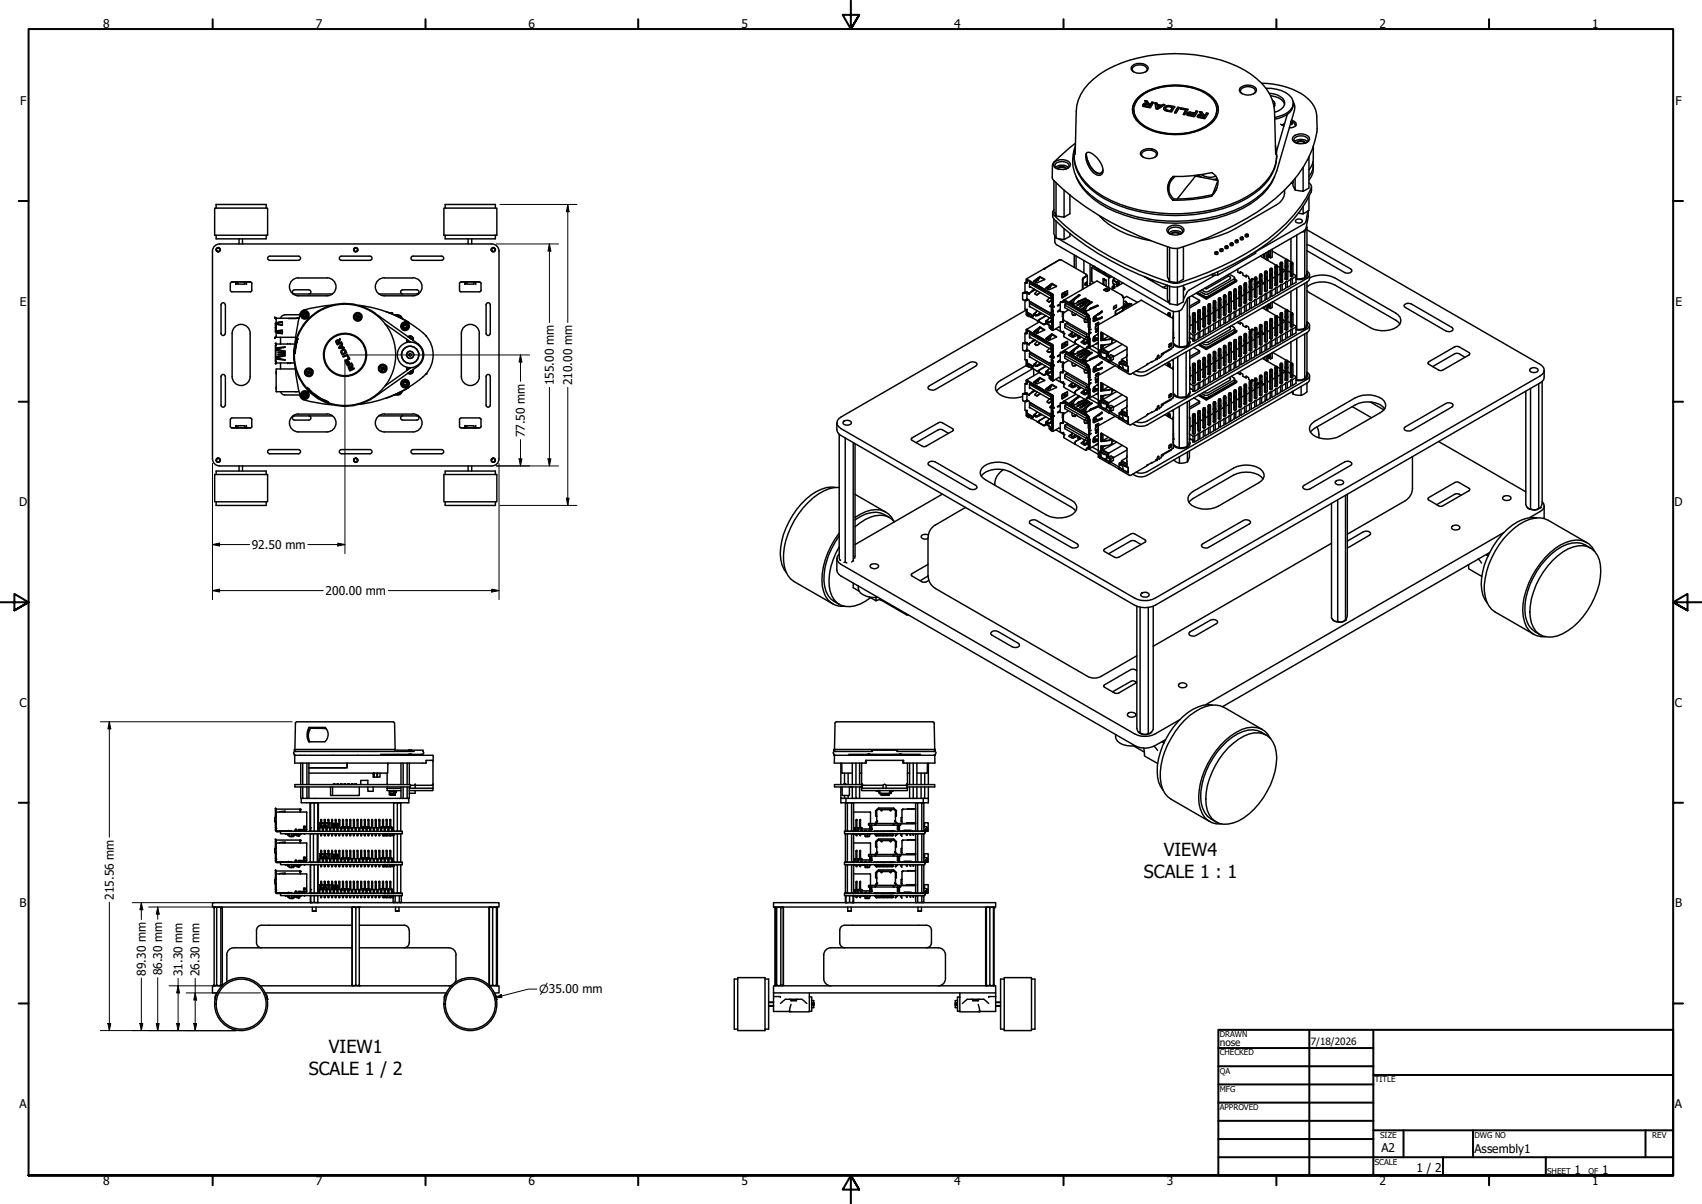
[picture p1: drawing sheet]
<svg xmlns="http://www.w3.org/2000/svg" width="594mm" height="420mm" viewBox="0 0 594 420" stroke-linecap="round" stroke-linejoin="round" font-family="sans-serif">
<defs><g id="words">
<g font-size="6.3">
<text x="406.2" y="298.7">VIEW4</text>
<text x="399.2" y="306.2">SCALE 1 : 1</text>
<text x="114.8" y="367.5">VIEW1</text>
<text x="107.8" y="375">SCALE 1 / 2</text>
</g>
<g font-size="4.2">
<text x="36" y="9.8">8</text>
<text x="110.2" y="9.8">7</text>
<text x="184.5" y="9.8">6</text>
<text x="258.8" y="9.8">5</text>
<text x="333" y="9.8">4</text>
<text x="407.2" y="9.8">3</text>
<text x="481.5" y="9.8">2</text>
<text x="555.8" y="9.8">1</text>
<text x="7" y="36.7">F</text>
<text x="584.8" y="36.7">F</text>
<text x="6.9" y="106.7">E</text>
<text x="584.8" y="106.7">E</text>
<text x="193.3" y="134.4" transform="rotate(-90 193.3 134.4)">155.00 mm</text>
<text x="199.7" y="134.4" transform="rotate(-90 199.7 134.4)">210.00 mm</text>
<text x="183.2" y="152.6" transform="rotate(-90 183.2 152.6)">77.50 mm</text>
<text x="6.7" y="176.7">D</text>
<text x="584.5" y="176.7">D</text>
<text x="87.9" y="191.6">92.50 mm</text>
<text x="113.6" y="207.6">200.00 mm</text>
<text x="6.8" y="246.7">C</text>
<text x="584.6" y="246.7">C</text>
<text x="6.9" y="316.7">B</text>
<text x="39.7" y="314" transform="rotate(-90 39.7 314)">215.56 mm</text>
<text x="584.7" y="316.7">B</text>
<text x="50.9" y="340.5" transform="rotate(-90 50.9 340.5)">89.30 mm</text>
<text x="56.6" y="340.4" transform="rotate(-90 56.6 340.4)">86.30 mm</text>
<text x="63.7" y="340.7" transform="rotate(-90 63.7 340.7)">31.30 mm</text>
<text x="69.7" y="340.7" transform="rotate(-90 69.7 340.7)">26.30 mm</text>
<text x="6.8" y="386.7">A</text>
<text x="584.6" y="386.7">A</text>
<text x="482.2" y="401.9">A2</text>
<text x="514.7" y="402.4">Assembly1</text>
<text x="36" y="413.6">8</text>
<text x="110.2" y="413.6">7</text>
<text x="184.5" y="413.6">6</text>
<text x="258.8" y="413.6">5</text>
<text x="333" y="413.6">4</text>
<text x="407.2" y="413.6">3</text>
<text x="481.5" y="413.6">2</text>
<text x="494.4" y="409">1 / 2</text>
<text x="549.6" y="409.6">1</text>
<text x="555.8" y="413.6">1</text>
<text x="559.2" y="409.6">1</text>
</g>
<text font-size="3.9" x="188.2" y="346.6">⌀35.00 mm</text>
<g font-size="3.5">
<text x="425.8" y="365.2">nose</text>
<text x="457.5" y="364.7">7/18/2026</text>
</g>
<g font-size="2.8">
<text x="425.8" y="361.9">DRAWN</text>
<text x="425.8" y="368.3">CHECKED</text>
<text x="425.8" y="374.6">QA</text>
<text x="479.9" y="377.7">TITLE</text>
<text x="425.8" y="381">MFG</text>
<text x="425.8" y="387.3">APPROVED</text>
<text x="481.8" y="397">SIZE</text>
<text x="514.7" y="397">DWG NO</text>
<text x="576.7" y="397">REV</text>
<text x="479.9" y="406.4">SCALE</text>
<text x="540.1" y="409.6">SHEET</text>
<text x="554.5" y="409.6">OF</text>
</g>
</g></defs>
<!-- layer: Visible (ANSI) -->
<g fill="none" stroke="#000" stroke-width=".51">
<path d="M395.2 23a4 4 0 0 1 5.5 .5 1.79 1.79 0 0 1-1.9 1.9 3.6 3.6 0 0 1-4-1.2zM395.3 38.4a8.5 8.5 0 0 1 6.2-6.9 22.9 22.9 0 0 1 20.8 1.9 6.5 6.5 0 0 1 3 5M395.7 38.3a7.3 7.3 0 0 0 4.7 6.3 22 22 0 0 0 21.3-1 6.4 6.4 0 0 0 3.1-5.3M395.8 25.1l-.5-.5a1.53 1.53 0 0 1 1.5-1.9 3.1 3.1 0 0 1 3.6 1.3l-.1 .6-.5 .5M397.4 33.9a21.4 21.4 0 0 1 18.9-3.5 13.8 13.8 0 0 1 8.1 4.9 5.8 5.8 0 0 1-1.9 8 22.5 22.5 0 0 1-23.2 .9 6.5 6.5 0 0 1-3.7-7.7l.7-1.3zM398.1 33.7a21.4 21.4 0 0 1 19.1-2.7 9.7 9.7 0 0 1 7.5 6.6 7.6 7.6 0 0 1-5.6 7.3 21.7 21.7 0 0 1-21-2 5.7 5.7 0 0 1 0-9.2zM399.2 36.2l-.4 .7zM399.5 36.7l.2 .4M399.7 36.5l1.7 .2-.3 .5-1.6-.4zM399.7 36.9v.2l1.4 .1M399.7 35.3l.7 .1 .7 1 .5 .1 .5-.7 .5 .1M400.3 36h-.8l-.3 .2"/>
<path d="M400.4 35.3l-.9-.2 .8 1.1-.6-.1-.5 .3M400.4 35.4l.7 .8M401.1 36.4l.5-.1v.2M401.4 36.7l-.3 .6M402.1 35.8v-.2l.6 .1-1.2 1.9-2.5-.5-.1-.4M402.1 35.6l-.5 .7M403.2 36l.6 .1 .1 .5 1.6 .3 .6-.3 .4 .1M403.8 36.1l.1 .3M403.8 36l-.7-.2 .4 2.2 .6 .1 2.6-1.5h-.6M403.9 36.6v-.2l1.6 .3v.2M403.9 36.8l1.2 .3-1.1 .6zM403.9 36.8l.1 1.1"/>
<path d="M405.1 37.1l-1.1 .8v-.2M406.1 36.4l-.6 .3M406.3 37.6a1.72 1.72 0 0 1 2.3-.7l1.5 .3-1.2 1.9-2.2-.5-.5-.6zM406.8 38l.2 .5 1.6 .3M407.2 37.4l.3-.1 1.8 .1-.7 1.3-1.5-.4-.3-.4zM407.4 36.9v.1M409.3 37.4l-.7 1.4v-.1M410 37.4l-2.6-.4-1.1 .7-.1 .4M411.1 37.4l-1.1 1.9 .5 .2 1.2-2-.6 .1M411.6 37.7l-.5-.1-1.1 1.7M412.1 38l.1-.2 2.5 .5M412.2 37.6l-.2 .4 1.9 .4-.8 1.6"/>
<path d="M412.2 37.8v-.2l2.5 .5-1.1 1.9-.6-.1 .9-1.5M414.6 39.5l-.3 .5M414.6 39.4l.8-.3 1.7 .5M414.6 39.5l-.3 .4M415 39.9l.2 .3M415.1 39.6l1.7 .2-.2 .5-1.6-.4zM415.2 40v.2l1.4 .1M416.8 39.8l-.2 .6M417.5 38.8h.6l-1.2 1.9-2.4-.5-.2-.4M417.5 38.7l-.4 .8M418 39l-.5-.2-.4 .8-1.7-.3-.8 .2M418.8 39.2l.7 .1 .6 .9 .7 .1 .3-.7 .5 .1"/>
<path d="M419.4 39.9l-.6-.1-.5 .3M419.5 39.1l-.8-.1 .7 1h-.9l-.2 .2M419.5 39.3v-.2l.6 .9M421.1 39.6v-.2l.7 .1-1.2 1.9-2.5-.5-.1-.4M421.1 39.4l-.3 .8M432.9 30.6a4 4 0 0 1 5.6 .5 1.8 1.8 0 0 1-1.9 2 3.8 3.8 0 0 1-4-1.4zM433.6 32.7l-.5-.5-.2-.5a3.1 3.1 0 0 1 5.3 0l-.1 .5-.5 .5M440.4 29.1a24.7 24.7 0 0 1 16.9 6.1 8.7 8.7 0 0 1 2.3 5.4 28.4 28.4 0 0 1-6.5 20.4 67.3 67.3 0 0 1-26.7 19.8 76.3 76.3 0 0 1-16.1 5.9h-.9a102.7 102.7 0 0 1-41.7-23.8l-.4-1 .2-4.8 2.3-2.3 5.5-4.8M441.9 30.8a10.5 10.5 0 0 1 8.9 3.3 3.5 3.5 0 0 1-1.3 5.1l-1.3 .8-3.3 1M443 32.6a5.2 5.2 0 0 1 5.4 3.3 3.7 3.7 0 0 1-3.5 3.3M443.5 33.4a5.4 5.4 0 0 1 4.9 3M444.1 35l.8 .8-.3 .9"/>
<path d="M444.9 36l-.1 1.4M449.3 39.9l-3.7 12.8M451.4 35.5a3.7 3.7 0 0 1 .4 3.1l-6.2 21.1a21.8 21.8 0 0 1-12.1 12.5 56.8 56.8 0 0 1-45.6 .4 23.8 23.8 0 0 1-12.8-12.3 13.5 13.5 0 0 1 0-8.6M451.4 36a5 5 0 0 1-3.9 4.9l-2.6 .7M368 56.6a4.2 4.2 0 0 1 5.4 .2l.2 .6a3.4 3.4 0 0 1-4.6 1.5 1.52 1.52 0 0 1-1-2.3zM368.4 58.5a3.6 3.6 0 0 1 4.5 0M368.7 58.8l-.5-1a2.47 2.47 0 0 1 3.4-1.3l1.3 .7 .3 .6-.6 1M369 58.8a2.17 2.17 0 0 1 3.3 0M369.3 59a1.97 1.97 0 0 1 2.8 0M374.8 54.1a16.4 16.4 0 0 0 8.2 13.6 51.7 51.7 0 0 0 34.1 7.1 40.5 40.5 0 0 0 24.3-10.4 14.4 14.4 0 0 0 4.2-10.3M375.3 53.9l.4-15.1a16.3 16.3 0 0 1 8.2-12.9 51.5 51.5 0 0 1 39.3-5.7 32 32 0 0 1 18.8 10.7 14.5 14.5 0 0 1 2.9 7.9l.4 15.1M375.3 50.8a13.8 13.8 0 0 0 5.2 14.5 42.7 42.7 0 0 0 24.2 9 53.8 53.8 0 0 0 30.7-5.7 20.2 20.2 0 0 0 9.9-11.3l.3-4.4-.4-2.1"/>
<path d="M379.2 54a8 8 0 0 0 4 6.4 1.25 1.25 0 0 0 1.8-1.1M379.2 53.4a8 8 0 0 0 4.1 7.2 1.21 1.21 0 0 0 1.6-.6M379.3 53.4a3.2 3.2 0 0 1 3.5 1.6 5.6 5.6 0 0 1 1.9 5.7 2.74 2.74 0 0 1-4-1.5 6.6 6.6 0 0 1-1.4-5.8zM398.5 52.7a4 4 0 0 1 5.5 .6 2.72 2.72 0 0 1-4 1.9 1.91 1.91 0 0 1-1.9-1.9zM399.1 54.9l-.7-1.1a3.3 3.3 0 0 1 5.1-.5v1.1l-.5 .5M418.3 40.2l-.3 .6M418.3 40.2l-.3 .5M418.6 40.6l.2 .3M418.8 40.3l1.7 .2-.3 .5-1.5-.3zM418.8 40.7l1.4 .5v-.2M420.1 40.2l.7 .1M420.5 40.5l-.3 .7"/>
<path d="M447 43.3l1.1 .7M448.4 43.2l-1 .4M450.5 43.2l.3 .3 .4-.3-.5-.5 .4-.1-.3-.3a1.78 1.78 0 0 1 1.4 1.7M450.7 42.4l-.2 .8 .2-.5M450.8 41.8l1.5 1 .1 .6a2.17 2.17 0 0 1-2.4 1.2M451.4 47.7a4.1 4.1 0 0 1 5.6 .3 1.67 1.67 0 0 1-1.6 2 3.9 3.9 0 0 1-4.2-1.1zM451.8 49.4a3.6 3.6 0 0 1 4.6 0M452.1 43.4l.3 .3M452.2 49.8l-.6-1.1a3 3 0 0 1 5 0l-.5 1.1M452.4 49.9a2.17 2.17 0 0 1 3.3 0M452.7 50a1.97 1.97 0 0 1 2.8 0M454.9 58.4v8.4l-2.8-.5"/>
<path d="M456.9 54.7v10.9l-2 1.2M458.3 56.4a5.9 5.9 0 0 1-1.4 5.2M458.4 51v4.2a6.4 6.4 0 0 1-1.5 4.2M458.4 57.6a6.4 6.4 0 0 1-1.5 5.3M74.9 72.6h18.5v9.5h-18.5zM75.4 72.6v-1.2h17.5v1.2M154.9 72.6h18.5v9.5h-18.5zM155.4 72.6v-1.2h17.5v1.2M367.9 63v10.8l.7 1.6v-11.6M367.9 76.4v5.2l.7 1.6M368.6 77.2v6l2.8 .4M371.4 66.3v9.5l-2.8-.4"/>
<path d="M371.4 79.7v3.9l2-1.1v-1M373.4 68.1v6.5l-2 1.2M373.5 68.1l-.1 .1M375.6 61.6a23.4 23.4 0 0 0 13.8 12.4 56.4 56.4 0 0 0 44.6-1.4 21.7 21.7 0 0 0 10.9-11M383.7 75.2a30.8 30.8 0 0 0 17.9 8.8M407.6 79.5a3.9 3.9 0 0 1 5.7 .6 2.79 2.79 0 0 1-3.5 1.9 2.47 2.47 0 0 1-2.5-1.9zM408.9 62.1a5.4 5.4 0 0 0 .8 7.3M409.4 61.6a55.2 55.2 0 0 0 13.6-1.4 4.2 4.2 0 0 1 1.5 6.1l-1.6 2.2a59.7 59.7 0 0 1-13.6 1.4 5.6 5.6 0 0 1 .1-8.3zM409.7 69.4l-.4 .5M410.1 61.6a5.5 5.5 0 0 0-2.1 5.1M417 61.2l.3 .2 7.8 1.6M417.3 61.4l-6.4 8"/>
<path d="M418 61.1l1 .7M418.2 61.1l1.2 .8M419.3 60.9a5.5 5.5 0 0 0 5.1 .5M423 60.2h.1M423.1 68l-.2 .5M424.8 65.7l-1.7 2.3a53.3 53.3 0 0 1-13.4 1.4M424.8 62.3l-1.4 .4M425 62.8l-.5 .1M425.1 63.2l-1.8 4.6M448.4 66.3a5.1 5.1 0 0 1-2.9 5.2l-14.2 8.2a40.7 40.7 0 0 1-12.5 4.3M451 63.5v.3l.3-.1-.6 .2M452.1 62.3v4l-.8-1.6v-1.5"/>
<path d="M452.2 76.9a1.37 1.37 0 0 1 1.3-.5 1.37 1.37 0 0 1 1.1 .9 1.37 1.37 0 0 1-1.3 .6 1.37 1.37 0 0 1-1.1-1zM453.2 74.4l1.7 .3M456 79.1l.2 .2M456.2 79.3v16l-.8 1.6M456.2 79.3l-.8 1.6M456.5 73.6l-.6 3.7-.7 .8-16.9 9.8M456.6 73.6v2l-.9 4.6-40.7 23.5-.6 .7-1.8 3.3a3.4 3.4 0 0 1-4.1 .6l-39.6-22.9-.7-1v-2.2M456.9 68.6v4.8l-2 1.3v-2.6M456.9 63.8l.6 .6 .3 .7a39.5 39.5 0 0 1-11.9 15.7 98.4 98.4 0 0 1-35.1 18h-1.1a106.2 106.2 0 0 1-38.5-20.5l-3.3-3.2a1.29 1.29 0 0 1 0-1.9M457.8 65.2v1.3a47.4 47.4 0 0 1-18.9 20.9 111.3 111.3 0 0 1-28.1 12.8h-1.1a103.7 103.7 0 0 1-41.8-23.8l-.5-.9v-1.4M75.4 82.1v1.3h17.5v-1.3M76.6 85.1h95.1l1.5 .6 .7 .8 .3 1.1v72.5l-.6 1.6-.8 .6-1.1 .3h-95.1"/>
<path d="M76.7 85.1l-1.6 .6-.7 .8-.2 1.1v72.5l.5 1.6 .9 .6 1.1 .3M80.4 98.8v2.6M80.9 98.3h6.5M80.9 98.4l-.4 .5M81.2 98.3l1.2 .1v.8l-.1-.8M82.5 98.3h3.3M82.9 98.4v.8h2.5v-.8M83.4 83.4v1.7M84.6 83.4v1.7M85.9 98.4v.8l.1-.8M87.2 98.3l-1.4 .1M87.4 98.4l.5 .4v2.6l-.3 .4h-6.7l-.4-.4"/>
<path d="M104.1 89.4h-10a.73 .73 0 0 0-.7 .7 .73 .73 0 0 0 .7 .7h10M104.1 97h10.1M104.2 96.9a3.1 3.1 0 0 0-3.2 3.2 3.1 3.1 0 0 0 3.2 3.1M104.2 89.4a.73 .73 0 0 1 .7 .7 .73 .73 0 0 1-.7 .7M114.1 96.9a3.1 3.1 0 0 1 3.2 3.2 3.1 3.1 0 0 1-3.2 3.1h-10M118.6 89.6l.6-.2h9.9a.73 .73 0 0 1 .8 .7 .73 .73 0 0 1-.8 .7h-9.9l-.7-.4zM134.1 96.9a3.1 3.1 0 0 0-3.1 3.2 3.1 3.1 0 0 0 3.1 3.1M134.2 97h9.9M144.2 96.9a3.1 3.1 0 0 1 3.1 3.2 3.1 3.1 0 0 1-3.1 3.1h-10M154.1 89.4a.73 .73 0 0 1 .8 .7 .73 .73 0 0 1-.8 .7M154.2 89.4h-10a.73 .73 0 0 0-.8 .7 .73 .73 0 0 0 .8 .7h10M155.4 82.1v1.3h17.5v-1.3"/>
<path d="M160.9 98.4l-.5 .4v2.6l.2 .4h6.8M160.9 98.3h6.5M161.2 98.3l1.3 .1M162.2 98.4v.8h.2v-.8M162.5 98.3h3.3M162.9 98.4v.8h2.5v-.8M163.4 83.4v1.7M164.7 83.4v1.7M165.9 98.4v.8l.2-.8M167.1 98.3l-1.3 .1M167.4 98.4l.5 .4v2.6l-.5 .4M357.8 98.7v3.1h.7v.5l.2-.1 .5 .4"/>
<path d="M358.2 98.7l.1-1.4 9 5.2 .3 .4-.1 4.1M358.4 97.6h.1M358.5 98.7h-.7h.5l.1-1.2-.1 1.2h.2l.1-.9 6.5 3.5M359.3 98.2l.1 .1M359.3 98.7l.6-.1 .5 .3M359.3 98.7l7.5 4.5 .2-.1M359.3 98.9v1l7.8 4.4M359.8 98.5l-.5 .2M360.4 99l2.2 1.3v-.3M360.4 98.9l2.1 1.1M360.4 98.9v.1M360.8 98.1l2.2-1.6 1.7 1-2.8 1.2z"/>
<path d="M361.4 98.1l-.1 .2M362.6 100l2 1.2 .2 .4 .3-.1M362.7 99.9l-.1 .5 2.1 1.2M362.9 96.7v.1M363 96.5l-2.1 1.6M363 96.8l-2 1.4M364.5 97.6l-1.4-.8-.8 1.1-.9 .3 .9 .4M367.2 98.9l-2.1 1.7 2.1-1.6v.2M367.3 99.3l-2 1.3M368.4 91.6l-4 2.2M368.7 100l-1.4-.8-.7 1.2-1 .2 .7 .4M369.4 83.3l38.6 22.3"/>
<path d="M369.8 90.7l-1.3 .7M375 89v4.3M375.6 89.3v4.3M378.3 90.9v4.3M378.8 98.8l.6-.4v.8l-.6 .4zM379 98.7l-.2 .7v-.6M379.2 95.7l-8.9-5h-.4l-11.6 6.6M379.2 96l.3 .2-1.4 1.1-.1 3.6M379.2 95.9l-.2-.1 .2 .5-1.3 .8-.1 3.8M379.2 95.9h.1M379.3 98.5v.7M379.4 99.2l-.6 .2"/>
<path d="M379.5 96.2v3.8M380.5 98.8l.2 .5-.2-.5M380.5 92.2v7.2M381.1 93.6l-.1 4.5M381.1 93.3v4.9l.7 .5M382 93.1h.1M382.3 93.2l-.2 .1M382.7 93.7l.4 .2M382.8 93.5l-.1 .1M383 93.8l.5 .2M383.5 93.9l-.1 .3M385.1 94.8l.4 .7 .3-.2"/>
<path d="M385.3 97.4l.8 .5M385.5 99.4v.1M385.6 95.1l-.1 .1M385.6 97.8l-.3-.5v2.1l.8 .4v-2.1l-1.1-.6v2.1M385.6 97.8h.1M386 97.7v.1M387 96.8v3.6M387.2 96.5l.1 .1M387.3 96.6l-.3 .2-5.9-3.5 .6-.4 2.2 1.7 3.4 2v.3l.7-.3M387.3 96.4h.6M387.6 96.6v.2M388 96.5l-.4 .3-.3-.2"/>
<path d="M388.4 97.9l1.9 1 .4-.2v.4M388.5 98.9l.4 .3M388.6 99.9l-.4 .3M388.6 99.7l.5 .3M388.6 99.9h.3M388.6 97.4l.1 .1M388.8 99.9l.3 .2-.9 .5v-.5l.4-.2M388.9 97a1.35 1.35 0 0 0 0 2.2M388.9 99.9h.1M388.9 99.2l-.3 .2v.5M389 97.1l-.4 .6 1.4 .8M389.6 99.3l.2 .4"/>
<path d="M389.8 99.1l-.2 .2M389.8 99.6v.3M390 98.5l.3-.2v.6M390.2 98.9l-.4 .2M390.3 98.9l-.5 .4M390.3 98.9l.4 .2-.9 .4M390.4 97.9l-.4 .6M391.9 98.8l-2.1 1.2v-.3M399.4 96.5l6.4 3.7 1.7 .5M399.8 96.7l1 .6M400.8 97.3l.3 .2 .2-.2M400.9 97.2l-.1 .1"/>
<path d="M401.8 97.7v.2M402 97.6l-.4 .2M402.3 97.7v.6M407.4 99.5l-1.4 .9M407.5 86.1v10.5l.7 1.6v-11.9M407.5 99.5v4.9l.7 1.6M408 81.3a3.5 3.5 0 0 1 4.5 0M408.2 99.8v6.2l2.8 .5M408.3 81.6l-.6-1a3.1 3.1 0 0 1 4.9-.5l.1 .5-.5 1M408.6 81.7a2.24 2.24 0 0 1 3.3 0M408.8 81.8a2 2 0 0 1 2.9 0M411 86.7v12l-2.8-.5"/>
<path d="M413.1 99.5v5.8l-2.1 1.2v-6.3M413.1 86.1v11.4l-2.1 1.2M423.2 95.7v.3M424.1 88.1v.5l.5 .2h.3l.2-.7M424.2 87.9h.7l.2 .2-.7 .3-.3-.2zM424.2 96l-9.2 5.3-.6 .6-1.3 2.6M425.1 94.8v1.2M425.8 87l.2 .7 .3 .1 .4-.1 .1-.7M425.9 86.9l.8-.1 .1 .3-.7 .2zM427.6 86l.1 .7 .4 .1 .5-.3v-.5M427.7 85.9l.7-.1 .2 .3-.7 .2-.3-.2zM428.3 96.1l.4 .1"/>
<path d="M428.7 96.2l.8 .7-.2 .5-7.5 4.3a1.94 1.94 0 0 1-2.4-.5M428.7 96.2l-7.5 4.6-.6-.2M429 95.7l1.7 .9 .2 .5-9.6 5.6h-.5l-2.1-1.1M429.4 85v.5l.5 .3 .5-.3v-.5M429.5 84.9l.3-.2 .6 .4-.7 .2-.3-.2zM431 97v.8l-.3 .4-9.4 5.3-1-.1-2.3-1.4M431 97.4l.7 .4M431.2 84v.5l.5 .3 .4-.3v-.5M431.2 83.9l.4-.2 .5 .3-.6 .2zM432.1 93.9v1.1l.8 .4 .1-.6M432.6 99.9l.3-.2 .3 .2-.3 .2zM432.6 99.9l-.2 .4"/>
<path d="M432.9 95.4v-.6l.9 .6v.6l1.1 .6 .1-.5M432.9 83v.5l.5 .2 .5-.2v-.5M433 82.8l.4-.1 .5 .3-.6 .2-.4-.2zM433.2 99.9l.1 .4M434.3 98.8l.4-.1 .3 .1-.3 .2zM434.3 98.8l-.1 .5M434.7 99v.5l.4-.2v2l-.1-.4M434.7 82v.5l.5 .2 .5-.2v-.5M434.8 81.8l.3-.2 .6 .4-.7 .2-.3-.2zM434.9 96.6v-.6l1 .6v.6l1 .6 .2-.5M435 98.8l.1 .5M436.1 99.9l.4-.2 .3 .2-.3 .2z"/>
<path d="M436.1 97.8l.4-.2 .3 .2-.3 .2zM436.1 97.8v.4M436.5 99.7v-1.2l-.4-.3v2.1v-.4M436.5 98v.5l.4-.3v2.1l-.1-.4M436.8 97.8l.1 .4M437.8 99.3l.5 .2v4.4l-.5-.3zM437.8 97.6l-.9-.5v.7M438 96.8l.3-.2 .3 .2-.3 .2zM438 98.8l.3-.1 .3 .1-.3 .2zM438 96.8l-.2 .4M438.3 98.7v-1.2l-.5-.3v2.1l.2-.5M438.3 97v.5l.4-.3v2.1l-.1-.5"/>
<path d="M438.3 99v.5l.4-.2v4.3l-.4 .3M438.3 87.8v.6l-13.2 7.6-2.3-.2M438.6 96.8l.1 .4M439.2 98.4v.5l-.5-.1M439.6 98.2l.5 .3v4.3l-.5-.2zM439.6 98.7l-.6-.4v.7M439.6 99.7l-.9 .5M439.7 97.8l.4-.2 .3 .2-.3 .2zM439.7 95.7l.4-.2 .3 .2-.3 .2zM439.7 95.7l-.1 .5M439.9 89.4l5.4 3.1M440.1 98v.5l.4-.3v4.4l-.4 .2"/>
<path d="M440.1 97.6v-1.2l-.5-.2v2l.1-.4M440.1 95.9v.5l.4-.2v2l-.1-.4M440.4 95.7l.1 .5M440.9 98.9v.1M441 98.6l-.2 .4M441 98.8h.1M441.2 98.8l-.2-.2-.1 .3M441.4 97.2l.4 .3v4.3l-.4-.3zM441.4 88.6l-.1 1.2-.3-1M441.4 98.7l-.9 .5M441.5 96.8l.3-.2 .4 .2-.4 .2zM441.5 94.7l.3-.2 .4 .2-.4 .2z"/>
<path d="M441.5 94.7l-.1 .4M441.8 97v.5l.5-.3v4.3l-.5 .3M441.8 96.6v-1.2l-.4-.3v2.1l.1-.4M441.8 94.9v.5l.5-.3v2.1l-.1-.4M442 88.2v2.3M442.2 94.7l.1 .4M442.5 87.9v2.6l-.3 .2M442.8 87.7v1.3l-.3 .1M442.8 89l.4 .2-.7 .1M442.9 87.7l-.1 1.2M443.2 89.2v.3l-.7 .3M443.2 96.2l.5 .2v4.4l-.5-.3z"/>
<path d="M443.2 97.6l-.9 .5M443.4 93.7l.3-.2 .3 .2-.3 .2zM443.4 95.7l.3-.2 .3 .2-.3 .2zM443.4 93.7l-.2 .4M443.5 87.4v2.6M443.7 95.5v-1.2l-.5-.2v2.1l.2-.5M443.7 93.9v.4l.4-.2v2.1l-.1-.5M443.7 95.9v.5l.4-.2v4.3l-.4 .3M444 93.7l.1 .4M444.1 87v2.7l-.6 .3-.7-.4M444.1 87.6l4.8 2.9M445 95.1l.5 .3v4.3l-.5-.2z"/>
<path d="M445 96.6l-.9 .5M445.1 94.7l.4-.2 .3 .2-.3 .2zM445.1 92.6l.4-.2 .3 .2-.3 .2zM445.1 92.6l-.1 .5M445.5 94.9v.5l.4-.3v4.4l-.4 .2M445.5 94.5v-1.2l-.5-.2v2l.1-.4M445.5 92.8v.5l.4-.2v2l-.1-.4M445.8 92.6l.1 .5M445.8 92.8l1 .6M446.8 94.1l.4 .2v4.4l-.4-.3zM446.8 95.5l-.9 .6M446.9 93.7l.3-.2 .4 .2-.4 .2z"/>
<path d="M446.9 91.6l.3-.2 .4 .2-.4 .2zM446.9 91.6l-.1 .4M447 99.6v2l-1.2 .7h-.6M447.2 93.9v.4l.5-.2v4.3l-.5 .3M447.2 93.5v-1.2l-.4-.3v2.1l.1-.4M447.2 91.8v.5l.5-.3v2.1l-.1-.4M447.5 99.3v2M447.6 91.6l.1 .4M447.7 93.9l.8 .4M448.6 93.1l.5 .2v4.3l-.5-.2zM448.6 94.5l-.2-.2 .2 .3M448.6 94.5l-.9 .5"/>
<path d="M448.6 94.5h.1M448.7 90.6l.4-.2 .3 .2-.3 .2zM448.7 92.6l.4-.2 .3 .2-.3 .2zM448.7 90.6l-.1 .4M448.8 98.6v2l-1.3 .7h-.5M449.1 92.4v-1.2l-.5-.2v2.1l.1-.5M449.1 90.8v.4l.4-.2v2.1l-.1-.5M449.1 92.8v.5l.4-.2v4.3l-.4 .2M449.3 98.3v2M449.4 90.6l.1 .4M449.5 90.7l1.1 .7M449.5 94.5l.9 .5"/>
<path d="M450.4 92l.4 .3v4.3l-.4-.2zM450.5 91.6l.3-.2 .4 .2-.4 .2zM450.5 97.5v2.1l-1.2 .7h-.5M450.5 91.6l-.1 .4M450.6 83.2v8.3M450.8 91.8v.5l.5-.3v4.4l-.5 .2M451.1 97.2v2M451.2 91.6l.1 .4M451.3 95.5l1.1 .7v.3l-1.3 .7h-.6v.3l-1.2 .8h-.5v.3l-1.3 .7h-.5v.3l-1.2 .7h-.6v.3l-1.3 .8h-.5v.3l-1.2 .7h-.6v.3l-1.2 .7h-.6v.3l-1.3 .8h-.5v.3l-1.2 .7h-.6v.3l-1.2 .7h-.6v.3l-1.2 .8h-.6v.3l-1.2 .7h-.6v.3l-1.2 .7h-.6v.4l-1.2 .7h-.6v.3l-1.2 .7h-.6v.4l-1.2 .7h-.6v.3l-1.2 .7h-.6v.4l-1.2 .7h-.5v.3l-1.3 .7h-.6v.3l-1.2 .7h-.6M452.4 96.5v2l-1.3 .7h-.6M452.4 97.3h.2M452.6 82v15.3"/>
<path d="M454.6 80.9h.8M455.4 96.9l-2.8 .4M455.4 80.9v16M455.4 98.8v15.7M456.2 85.4l1.1 .3 14.1 8.1 .5 .8a1.79 1.79 0 0 1-2.6 .5l-13.1-7.6M456.2 80.2l81.3 46.9a2.19 2.19 0 0 1 1.5 2.1 2.19 2.19 0 0 1-1.5 2l-134.3 77.6a7.9 7.9 0 0 1-7.1 0l-102.5-59.2a2.14 2.14 0 0 1-1.5-2 2.14 2.14 0 0 1 1.5-2.1l64.6-37.3M456.2 98.4v14.5l-.8 1.6M456.2 94.7h.1M456.2 98.4l-55.8 32.3a4.7 4.7 0 0 1-5-.5M456.2 94.7a1.32 1.32 0 0 1 .9 1.2 1.32 1.32 0 0 1-.9 1.2l-55.8 32.2a4.8 4.8 0 0 1-3.9 .2M456.4 95.9l-.2-.7a1.41 1.41 0 0 1-1 2.1l-2.8 .2M457.1 97a10 10 0 0 1 8.9 0l21.2 12.3a2.65 2.65 0 0 1 1.7 2.2 2.65 2.65 0 0 1-1.2 2.5 9.4 9.4 0 0 1-9.4 .3l-22.1-12.8"/>
<path d="M457.1 95.9l-.1 1.7-.8 .8M77.2 116.3a.73 .73 0 0 0 .7 .8 .73 .73 0 0 0 .7-.8M78.6 106.4a.73 .73 0 0 0-.7-.8 .73 .73 0 0 0-.7 .8v10M78.7 106.3v10.1M81 116.3a3.1 3.1 0 0 1 3.2-3.1 3.1 3.1 0 0 1 3.1 3.1M81 116.4v15M87.3 116.4v15M95.9 110.9v-.2l.1 .2M95.9 117.8v.3l.1-.3M95.9 110.9l.4 .2M96 110.9l8.3 .1M96.1 119.9h.2"/>
<path d="M96.1 114.3h.3M96.1 119.9h.1M96.1 111.2h.1M96.1 114.4h.3M96.1 117.6h.1M96.1 120l.3 .2M96.2 117.6v.2l.1-.2M96.2 111.1l.2 .1M96.3 112.8v3.1M96.3 120l.1 .1M96.3 111.1l.1 .1M96.3 111.2h.1"/>
<path d="M96.4 111v6.7M96.4 112.8h-.3v3.1h.3M96.4 117.5l-.5 .4 7.3-.2M96.4 117.6h-.1M96.8 112.5l1.8-.3v1.3l-1.8-.2zM96.9 116.2l1.6 .2M96.9 116.2l-.1-.8 1.8-.2v1.2M97.2 116.1l1.4 .3M97.2 112.6l-.2 .2 .2 .3M97.2 112.6v.5M97.2 115.5v.6l-.2-.2zM97.2 113.1l.7 .2"/>
<path d="M98 113.3h.1M97.9 117.7v2.4M98 112.4l-.8 .2M98 113.3l.6 .1M98.6 112.4l-1.4 .2M98.6 115.4l-1.4 .1M98.6 115.2l-1.8 .3M98.6 116.3l-.2 .1M100.4 119.9v.2M100.7 111.2h2.7M101.2 119.9l.1 .2M102.3 102.6h13.7"/>
<path d="M102.8 102.6a.73 .73 0 0 1-.8-.7 .73 .73 0 0 1 .8-.8h5a.73 .73 0 0 1 .7 .7 .73 .73 0 0 1-.7 .8M103.9 118.2l-.9 5.2 .3-3zM104.4 110.9l-.8 .1M104.6 109.8l-5.6 .2-.7 .4-.3 .7M105.9 109.8h1M106 108.2l-.7 .4a17.1 17.1 0 0 0-1.8 6.8l-.5 4M116 106.5l-5 .6-5 1.1M117.2 119l.8-.4 .3 .4 .3-.9 .2 .4-.4 .8 .2 .3 .6-.3 .1 .3-1.6 .8zM117.5 119.2l.4-.2 .4 .7-.4 .2zM119.4 119.8l.2 .3-.3 .3 .4 .8h.4l.1 .3-1.9 .1-.1-.3zM124.3 110.5l.6 .1-.2 .5M124.5 110.2l.3 .2 .2-.3 .2 .1 .1 .8-.4-.2-.2 .3-.2-.1z"/>
<path d="M124.5 110.2l.4 .4-.1-.2M124.7 110.7l.2-.1-.4 .4M124.9 110.8v-.2l.4 .4M125 110.1l-.1 .5 .3-.4M125.1 110.5l-.2 .1 .5 .1M125.2 106.5a42.5 42.5 0 0 1 22.4 9.6M132.3 102.6h13.7M134.4 113l8.9 6.4-.7-.2-.4-.6M134.7 108.7l4.4 1.8 3.3 1.7M135.6 109.1h1.4v.5M137.5 109.8a2.36 2.36 0 0 1 2.8 1l.1 .4M138.2 110.2l1.3 .2 .5 .7"/>
<path d="M138.5 110.3l.2-.1 1.2 .8M138.7 110.4l1 .4M140.5 101.1h5a.73 .73 0 0 1 .7 .8 .73 .73 0 0 1-.7 .7M140.6 101.1a.73 .73 0 0 0-.8 .8 .73 .73 0 0 0 .8 .7M142 118.5v1M142.3 112.2l.5 .5M142.4 117.5a1.11 1.11 0 0 1 1.2-.1 1.11 1.11 0 0 1 .7 1M142.5 117.6a.98 .98 0 0 1 1.2 0 .98 .98 0 0 1 .4 1.1M143 117.8h.3v.4M143 117.8v.1M143 117.8l.1 .2M143.3 117.8l-.1 .3"/>
<path d="M143.4 118.2l.3 .2M143.7 118.2l-.2 .1M144.3 118.3v.6M147.6 116.1l1 1M148.7 117.1v.1M148.7 117.2a10.2 10.2 0 0 1 0 13.4M148.7 117.2v.1M161 116.3a3.1 3.1 0 0 1 3.2-3.1 3.1 3.1 0 0 1 3.1 3.1M161 116.4v15M167.3 116.4v15M169.7 116.4v-10a.73 .73 0 0 1 .7-.8 .73 .73 0 0 1 .7 .8v10M169.7 116.3a.73 .73 0 0 0 .7 .8 .73 .73 0 0 0 .7-.8"/>
<path d="M357 119.8l.6 .1 .7-.4v.4l.9 .5v-.2M357 102.2l1.3-.2v.2l.9 .4M357.8 116.3v3.1l.7 .1v.4l.2-.1 .5 .4M357.8 104.8v3.1h.7l.1 1 2.1 1.4M358.2 116.4l.2-1.4 9.1 5.3v4.3M358.2 108.1l.1 1.9 .8 .5 .1-.7-.2 .5-.7-.5v-1.8l.3 1.1M358.2 104.8h.3M358.3 119.7l-.7 .3-.7-.1 .1 2.2 .3 .2h.6M358.3 102l-.7 .3h-.7l.1 2.2 .6 .3 .3-.1M358.3 104.3l.2 .5h-.7M358.3 104.5l-.4 .2M358.4 115.2h.1"/>
<path d="M358.5 119.9v2l.8 .8 7.3 4.2M358.5 104.2l-.2 .6-.4-.1M358.5 104.2l.7 .6 .1 .3 7.3 4.2M358.5 102.3v1.9M358.5 116.4l-.7-.1h.5l.1-1.1-.1 1.1 .2 .1 .1-1 1.8 1.1M358.5 109.1v.4l.5 .5M358.6 109.1l2 1.2M359 109.8l.4-.1-.2 .1M359.3 115.9h.1M359.3 116.3l.4-.1 .7 .3M359.3 116.3v.3l7.5 4.2 .2-.1M359.3 116.6v1l7.8 4.4"/>
<path d="M359.3 106.9l.2 .1M359.3 105.6l7.5 4.6 .2-.2M359.3 105.6h.6l7 4M359.3 106.9l7.8 4.4M359.3 105.8v1.1M359.4 109.7v.8l.6 .3M359.4 102.2l-.2 .4M359.4 106.9l-.1 .1M359.4 110.3l-.3 .2M359.5 117.6l-.1 .4 .3-.2M359.5 100.1l-.1 .2 .3-.2M359.5 117.7l-.2 .1"/>
<path d="M359.5 119.7v.1M359.5 100.1l-.2 .1M359.5 102.1v.1M359.8 116.1l-.5 .2M359.9 105.4l-.6 .2M360 110v.8M360.4 116.6l.1-.2 2 1.2M360.4 116.6v.1M360.4 116.5l.3-.1 4.4 2.6M360.4 116.7l2.2 1.3v-.4M360.4 110.6l-.4 .2M360.7 110.3l-.3 .4 .2 .3 1.9 1.1"/>
<path d="M360.8 115.7l2.2-1.6 1.7 1-2.8 1.3zM361 118.5l-.8 .5v.4M361 100.9l-.8 .5v.3M361.1 118.6l-.4 .1M361.1 100.9l-.4 .2M361.3 118.7l-1.7 1M361.3 101.1l-1.7 1M361.3 102.5v.1M361.3 118.7l-2.1 1.5M361.3 101.1l-1.9 1.1M361.4 115.8l-.1 .2M361.4 109.2l-.6 .6"/>
<path d="M361.6 109.9l-.3 .1M361.8 108.8l-1 1M362 119.1l-.7 .8 .1 .3M362 101.5l-.7 .8 .1 .3M362 108.4l-.6 .9v.4l.5 .2 1.2-.8M362 111.9l2.2 1.4M362.3 109.8l.2 .2M362.6 117.6l1.9 1.1 .3 .5h.3M362.7 117.6l-.1 .4 2.1 1.2M362.7 112.4l-4.4 2.6M362.9 114.3v.1M363 114.1l-2.1 1.7"/>
<path d="M363 119.7l-1.1 .7-.5-.2M363 102.1l-1.1 .7-.5-.2M363 114.5l-2 1.3M363.1 119.8l-1.2 .8-.6-.4M363.1 102.2l-1 .7-.8-.3M363.2 109.1l-1.3 .9-.6-.4M363.7 109.5l-1.8 .7-1.1-.4M364.2 113.1v.2M364.4 113.2l-.2 .1M364.5 115.2l-1.4-.8-.8 1.1-.9 .3 .9 .4M364.7 113.1v.1M364.7 118.9l2.5 1.5 .2 1.1-.1-1.2 .1 .1v1.3"/>
<path d="M364.7 101.2l2.5 1.6 .2 1.1-.1-1.2 .1 1.4M365 118.2l2.2-1.7 1.6 1-2.5 1.2zM365 119.2l1.9 1 .1 .5M365 100.5l2.2-1.6 1.6 1-2.5 1.2zM365 110.2l-2.2 1.3-.2 .6M365 101.6l1.9 1.1 .1 .4M365.1 112.7l-.4 .4M365.1 112.9l-.5 .4M365.1 110.2l-2.3 1.3-.2 .5 2.1 1.2M365.1 112.7l2.1 1.3 .1-.7M365.1 112.7v.2M365.5 104.9l.1 .1"/>
<path d="M365.6 118.3v.2M365.6 100.6v.2M365.7 111.7l-.7 .5M365.8 112.4l-.2 .1M366 111.3l-.9 .7v.2l.9 .5 1.1-.5M366.2 113.6v.8l.4 .2M366.3 103.9l-.7 .9v.2l.5 .3 1-.7M366.3 110.9l-.7 .9 .1 .4 .4 .2 1-.7M366.5 107l.8 .4M366.6 114.2l.4-.1-.3 .1M366.6 112.3l.2 .1M366.8 114h.1"/>
<path d="M366.8 103.2v1M366.8 110.2v1M366.9 109.2l-.3 .1-.1-.3 .5 .3M366.9 109.6h.1M367 114.1l.4 .8M367 103.1l.3 .1M367.1 104.8l-1 .6-.5-.4M367.1 106.3l-.6 .5 .6 .3M367.1 110.4v2.7l.3 .3 .1-3M367.1 107.1l.3 .2M367.1 111.9l-.9 .6-.6-.4M367.1 104v3.1"/>
<path d="M367.1 106.5l-.3 .5M367.2 116.5l-2.1 1.7 2.1-1.4M367.2 116.6v.1M367.3 116.9l-2 1.4M367.3 103.8l-.2 .2 .3 .2v-.3M367.3 107.2v.2M367.4 113.4v1.7l-.6-.3-.2-.6v.4M367.4 114.1l-.1 .1M367.4 104.2v3.1M367.5 110.4l-.2 3.8-2.2-1.3M367.5 104.1l-.1 3.3M367.6 107l.3-.2v.4l-.7 .5 .4 .6-.1 2.1"/>
<path d="M367.6 109.8h.3M367.6 110.1h.1M367.7 106.9v.2M367.7 109.8v.2M367.8 107l-.8 .7 .5 .7-.1 2.1-.4-.3v-2.5M367.8 109.8l-.1 .3M367.9 109.9l-.3 .4-.1 5-.7-.3-.2-.4M367.9 109.8v.1M368.5 114.7l2.7 1.5M368.7 117.6l-1.4-.7-.7 1.1-1 .3 .7 .4M369.3 106.5l.8-.4-.8 .7zM369.6 106.3l-.5 .4"/>
<path d="M370.1 107.9l-1 .9 1-.4M370.1 114.3l-.5-.2-2.1 1.2M370.1 108.1l-.9 .6M370.8 119.9l1.8-.8v1.3l-1.9 1.2zM370.8 102.3l1.8-.8v1.3l-1.9 1.1zM370.8 103.4l-.2 .1M371 115.7l.5 .9M371 112.2l-.9 .2M371 105.3l-.9 .1M371 109.1l-.2 1.4h.4M371 109.6l-.2 .2M371 108.8l.2 2.6"/>
<path d="M371 112.2l.2 .2M371.1 111l-.1 1.2M371.1 111h.1M371.2 112.4l-1.1 .1v3l1.1 .2 .5 .7-.4 .7 .2 .5 3.7 2.1M371.2 105.5h-1.1l.2 3.2 .9 .1v.8l.4-.7 1.4-.8M371.2 112.4v-1l.1 .3 8.7 5.1M371.2 110.3l-.4 .2M371.2 110.2l-.4 .2M371.3 104.8l-.3 .5M371.3 105.1l-.1 .4-.2-.2M371.3 104.8l.4-.1 7.4 4.3 .2 .4M371.7 113.5v.8l7.3 4.2"/>
<path d="M371.7 106.5l7.3 4.2M371.7 102.5l.1 .1M371.8 106.1l.6-.1 6.9 4 .4 .8 .2 .9M371.8 113.1l.6-.2 6.9 4v.6l.4 .3v1M371.8 106.1l-.1 1.3 7.3 4.2M371.8 113.1l-.1 .4 7.3 4.1M371.8 102.4v.6M371.9 119.7v-.3v.5M371.9 119.8l-1.3 1M371.9 101.8v.4zM371.9 102.2l-1.3 1M372.3 105.8l-.5 .3"/>
<path d="M372.4 102.7l-1.8 1.1M372.5 119.2v1.1l-1.9 1.2M372.5 101.5v1.2l-1.9 1.2M372.5 102.7l.1 .1M372.6 112.5v.1M372.7 112.5l-.9 .6M373.1 105.6l3.5-2.7h.3l-1.7 1.5-.6 1.1h-.5l1.2 .5M373.9 116.5l.1 .1M374.1 105.5l-.1 .3 .8 .4M374.2 116.3l-1 .8M374.3 108.9l-.2 .4 .4 .7 1-.4M374.4 115.9l-1.2 .9v.3"/>
<path d="M374.5 115.9l-.4 .6v.5l.5 .1 .7-.7M374.9 117.1l.4 .2M375.2 119.7l3.7 2.2 .6-1M375.5 116.5l-.9 .8-.5-.4M375.5 119.9l-4.4 2.6M375.6 109.7l-.3 .3-.9-.1M375.6 118.7l-.3 .3-.1 .7M375.7 109.6v.1M376.2 116.9l-1.6 .7-1.4-.5M376.3 117.6h.1M376.3 105.5h-.1M376.4 105.1l2.3-1 .4 .1-4.7 2.1"/>
<path d="M376.4 105.1v.2M376.4 105.3l-.5 .3M376.4 105.1l-.3 .3M376.5 103.4l-1.2 .7M376.8 117.3l-.5 .3 .6 .4-1.3 .7M376.9 103.1l-3.6 2.5M376.9 117.8v.1M377.4 108l3.6-2.7 .2 .2-1.8 1.3-.6 1.1h-.5l1.2 .5M377.4 119.5l1.3-1.2-.4 .6 .1 .6M377.4 119.5l1.2 .6 1.3-.5M378.1 119h.2M378.3 119.4l.1 .1"/>
<path d="M378.3 107.9v.3l.7 .4M378.4 105.8l.8-.5-.3 .7M378.4 118.8l-1 .7M378.5 111.4l.2 1M378.6 112.4h.1M378.7 106.1l-.2 .1M378.7 106.1v.1M378.9 106v.1M378.9 106l-.2 .1M379 104.3l-2.6 1M379.2 119.5l.3 .2M379.2 109.8l-7.8-4.5-.1-.5 7.6 4.3 .3 .7h.3"/>
<path d="M379.3 105.3l-.1 .5M379.3 109.5l.2 .1M379.3 110.5l-.3 .2v.9l.7 .2M379.3 117.5l-.3 .1v.9l.7 .2M379.3 109.4v.1M379.7 118.8l.1 .2M379.7 118.8l-.9 .7h-.4M379.9 112.2l-.4 .3-.8-.1M379.9 111.9l-.5 .5h-.7M379.9 118.9l-1 .8-.5-.2M380 110.5l-.5-.9 .6 .4 .1 .7M380 117.5l-.1 .3 .4 .6-.1 2.9-.3-.3v-3.2"/>
<path d="M380 110.5l-.1 .3 .4 .7-.1 2.9-.3-.3v-3.3M380 114.3v3.2M380 110.5l.2 .2M380 117.5l.2 .1M380 114.9l.3 .1M380.2 105.2v-.3l-1-.3-3.2 1.7v.3l.3-.1 1.6-.8 .7 .3-1.6 1.1M380.2 110.7l.3 .4-.1 3.9M380.2 117.6l.3 .5v3.1l-.3 .1M380.2 105.2l-2.9 1.9-.4-.1 1.4-1M380.2 105.2l-1-.3-3.2 1.6M380.4 115l.4-.1-.6 .2v.9l.6 .1-.6 .5v1M380.4 107.8h.2"/>
<path d="M380.4 115l-.2 .1M380.4 107.8l-.2 .3M380.6 116l-.6 .5M380.6 107.9l-.2 .1M380.6 107.5v.3M380.6 107.5l-.2 .3M381.1 105.6h-.4l-3.2 2.5M381.8 118.4l-.2 .1M381.8 110.6v.9l.3 .1M381.8 117.5v1h.3M381.9 110.5l-.3 .6 .1 1.1 2.9-1.2 .1-.3-1.2 .4-.9-.1M382.1 118.5l-.5 .2 .2 .1"/>
<path d="M382.2 110.3l-.1 1.3 .5-.6M382.2 117.2l-.1 1.3M382.3 118l1 .1-1.2 .4zM382.5 113.1v.2M382.6 110v1M382.7 118l-.4 .2M382.9 112.8l-.4 .3M382.9 119.7l.4 .3M383 115.2l-.5 .7M383 119.8l-.4 .3M383 112.9h.4M383 109.7h.2"/>
<path d="M383 116.6h.2M383.2 119.6l.1 .1M383.2 106.8v-.3h-.2l-2.4 1M383.2 115.1l.1 .1M383.2 115.2l-.8 .7M383.2 112.7l-.8 .6 .1 .2M383.2 112.6v.1M383.2 106.8l-2.6 1M383.2 106.8l-4.5 2M383.2 118.2l-1.6 .7M383.3 116.6h.1M383.3 109.6l-.1 .2"/>
<path d="M383.3 116.6l-.5 .2M383.3 116.4l-1.6 1.3-.1 1.2 .3 .3 1.4-.7M383.3 115l-.9 .9 .9-.5M383.3 113.5l-1 .6v1l1-.6M383.3 118.3l-1.7 .7M383.3 115.1l-.2 .3M383.3 112.6l-.1 .2M383.3 113.5v10.7l3.7 2.3M383.3 116.8h-.1M383.3 114.3l-1 .6M383.3 119.5l-2.8 1.6M383.4 113.3l-.1 .2"/>
<path d="M383.4 112.9l.1-.4-.9 .5-.1 .5M383.4 112.9l-.9 .6M383.5 109.8l-.7 .1M384.4 118.7l-.2 .1M384.4 115.9l-.2 .2v2.7M384.4 115.9l8.8 5.1 .2 3.1v-.3M384.4 115.9v2.2l.3 .1v-2.1M384.6 110.7l-3 1.4M384.6 108.6h.1l-.1 .4-1.1 .8M384.6 108.6l-1.3 1 .2 .2M384.6 108.6l-2.7 1.9M385 118.5l-.6-.2v.4"/>
<path d="M385 116.2v2.3M385.3 101.1l1-.5 .9 .7-1 .4zM385.9 100.9l-.5 .4M386 100.8l.3-.2 .9 .7M386.8 101.5l.2-.2-1-.5-.4 .5 .9 .4M386.9 117.4l-1.9 1.1M387.2 101.2l-.2 .1M387.9 117.9l-.6 .4-2.9 .4M388 118l-.7 .5-3.1 .3M388.1 118v1.5l-.6 .6-3.1 .3M388.2 118.2l-.1 .1M388.7 107l1-.6v.8l-1 .7z"/>
<path d="M388.7 107v.5M388.9 118.5l-.8 .5M389.1 100.1v.3l-1 .6M389.7 107.2l-1 .4M389.8 119l-4.8 2.8 2 1.1-.3 .2M391.5 103l.4 .9M391.5 103l.7 .7v4.6M391.5 103l-8.7-4.9-11.7 6.8M391.7 108.5h.1M391.7 107l.2 .2-2.5 1.4v1.2M391.9 107.2v1.2l-2.6 1.4M391.9 108.4v-1.6l-.4 .6-2.1 1.1-.1 1.3 2.3-1.2"/>
<path d="M392.2 104.1l1.1-.7 3.7 2.1M392.2 106.2l.3 .5 .7-.5-.6 .2-.4-.5 .4 .5 .6-.2M392.2 107.1l.6 .1zM392.2 107.2l.2 .3h-.2M392.2 107.3v.2M392.2 107.1l.6 .1M392.5 107l.6 .1M392.6 106.9l.5 .1-.4 .2zM392.7 105.2l.9 .8-.2 .1zM392.7 105.2l.2-.1 .7 .9M392.7 107v.1M392.7 107.1h.3"/>
<path d="M392.8 107h-.2M392.9 106.7l.5 .1-.3 .2zM392.9 107.1l-.2 .1h.2M393 106.9l.3 .1M393 106.9l-.1-.2 .4 .3M393 107v.1M393.3 106.5l.1 .1M393.3 106.8h-.5l.2 .1M393.3 106.7l.1 .2M393.4 106.6l-.2-.1 .1 .2M393.4 106.6l.3 .1h-.4M393.4 106.5h-.2"/>
<path d="M393.4 106.6l.3 .1M393.6 106.5h.2zM393.6 106.7l-.2 .1M393.8 106.2h.5M393.8 106.2v.2h.5M393.8 106.2v.1M393.8 106.5h-.2M393.8 106.3l.1 .1M393.9 106.4h.4M394.1 106.3l.2 .1M394.3 106.2l.2 .1-.2 .1M394.3 106.2l.2 .1"/>
<path d="M394.3 105.9l.1 .1M394.3 106.3h-.2h.2M394.3 106.3l-.2-.1-.2 .2M394.3 106.3v.1M394.5 106l-.2-.1 .2 .3M394.5 106l.3 .1-.3 .1M394.5 106l-.1 .1M394.5 106l.3 .1M394.5 106.1h.2M394.5 106l.2 .2zM407.6 109.6l.5 .3v.4M407.6 109.6v.5"/>
<path d="M407.7 109.3l-.1 .3M408.1 109.5l.3-.2 .1 .3M408.4 109.3l-.3-.2-.4 .2 .4 .2v.4l.4-.3v1M408.6 119.9v.7l-.5 .5M408.7 119.8v.8M409.4 110.7v.4l-11-6.3-15 8.5M409.4 111.1l.1 10-4.1 2.4v.9l-.7 .5M409.5 115.1h.1M409.6 110.3l-.2 .4 .2 .1M409.6 115.9l-.1 .3M409.6 116.2l-.1 2.1M409.6 108.7v11.1a3.8 3.8 0 0 0 4.8 .8"/>
<path d="M409.6 118.9l-.1 .1M409.6 110.2l-.1 .1M411.6 108.5v12.5M413.1 100.2l.5 .6-.5 .6M414.3 104.6h.1M414.6 104.1l-.2 .5v16M415.2 118.9l.2 .6M415.2 118.9l.2 .6a2.32 2.32 0 0 1-2.6 1.8 3.5 3.5 0 0 1-3.3-1.2M415.2 110.8l.2-.1v4.3l-.2 .1M415.2 110.2l.2 .5M415.2 115.9v.3M415.2 119l-.8 1.6"/>
<path d="M415.2 103.7v15.3M415.2 117.9h.1M415.2 116.2l1.2 .7v2v-.4l-1.2-.7v.5zM415.7 118l-.5 .3M415.9 103.2l2.8 1.6-3.5 2.1M416.2 111.7l.6 .3v4.3l-.6-.2zM416.2 113.2l-.8 .5M416.4 111.3l.4-.2 .3 .2-.3 .2zM416.4 109.3l.4-.2 .3 .2-.3 .2zM416.4 109.3l-.2 .3M416.4 118.9v.1M416.8 111.5v.5l.4-.3v4.4l-.4 .2"/>
<path d="M416.8 111.1v-1.2l-.6-.3v2.1l.2-.4M416.8 109.5v.4l.4-.3v2.1l-.1-.4M417 116.9v2.1M417.1 109.3l.1 .3M417.9 102.1l3.2 1.8v.5l-3.6-2.1M418.1 110.7l.4 .2v4.4l-.4-.3zM418.1 112.2l-.9 .5M418.2 110.3l.3-.2 .3 .2-.3 .2zM418.2 108.2l.3-.2 .3 .2-.3 .2zM418.2 116.2v2.1l-1.2 .7h-.6M418.2 108.2l-.1 .4M418.5 110.5v.4l.5-.2v4.3l-.5 .3"/>
<path d="M418.5 110.1v-1.2l-.4-.3v2.1l.1-.4M418.5 108.4v.5l.5-.3v2.1l-.2-.4M418.7 104.8v.7l-3.5 2M418.8 115.9v2M418.8 108.2l.2 .4M419.9 109.6l.4 .3v4.3l-.4-.2zM419.9 111.1l-.9 .5M420 107.2l.3-.2 .3 .2-.3 .2zM420 109.3l.3-.2 .3 .2-.3 .2zM420 107.2l-.1 .3M420.1 115.2v2l-1.3 .7h-.6M420.3 109.1v-1.3l-.4-.3v2.1l.1-.3"/>
<path d="M420.3 107.4v.4l.5-.3v2.1l-.2-.3M420.3 109.5v.4l.5-.3v4.4l-.5 .2M420.6 114.9v2M420.6 107.2l.2 .3M421.1 103.9l10.6-6.1v.4l-10.6 6.2M421.6 108.6l.5 .3v4.3l-.5-.3zM421.6 110.1l-.8 .5M421.8 108.2l.3-.2 .4 .2-.4 .2zM421.8 106.2l.3-.2 .4 .2-.4 .1zM421.8 106.2l-.2 .3M421.8 114.2v2l-1.2 .7h-.5M422.1 108.4v.5l.4-.3v4.3l-.4 .3"/>
<path d="M422.1 108v-1.2l-.5-.3v2.1l.2-.4M422.1 106.3v.5l.4-.3v2.1v-.4M422.4 113.8v2.1M422.5 106.2v.3M423.5 107.5l.4 .3v4.4l-.4-.3zM423.5 109.1l-1 .5M423.5 105.1l.4-.2 .3 .2-.3 .2zM423.5 107.2l.4-.2 .3 .2-.3 .2zM423.5 105.1v.4M423.6 113.1v2.1l-1.2 .7h-.6M423.9 107v-1.2l-.4-.3v2v-.3M423.9 105.3v.5l.5-.3v2l-.2-.3"/>
<path d="M423.9 107.4v.4l.5-.3v4.4l-.5 .3M424.2 112.8v2M424.2 105.1l.2 .4M425.3 106.5l.4 .3v4.3l-.4-.3zM425.3 108l-.9 .5M425.4 106.2l.3-.2 .3 .2-.3 .1zM425.4 104.1l.3-.2 .3 .2-.3 .1zM425.4 112.1v2l-1.2 .7h-.6M425.4 104.1l-.1 .3M425.7 106.3v.5l.4-.3v4.3l-.4 .3M425.7 106v-1.3l-.4-.3v2.1l.1-.3M425.7 104.2v.5l.4-.3v2.1l-.1-.3"/>
<path d="M426 111.7v2.1M426 104.1l.1 .3M427 105.5l.5 .3v4.3l-.5-.3zM427 107l-.9 .5M427.2 105.1l.3-.2 .3 .2-.3 .2zM427.2 103l.3-.2 .3 .2-.3 .2zM427.2 103l-.2 .4M427.2 111v2.1l-1.2 .7h-.6M427.5 105.3v.5l.4-.3v4.3l-.4 .3M427.5 104.9v-1.2l-.5-.3v2.1l.2-.4M427.5 103.2v.5l.4-.3v2.1l-.1-.4M427.8 110.7v2.1"/>
<path d="M427.8 103l.1 .4M428.8 104.4l.5 .3v4.4l-.5-.3zM428.8 106l-.9 .5M428.9 119.6l.4-.2 .3 .2-.3 .2zM428.9 104.1l.4-.2 .3 .2-.3 .1zM428.9 102l.4-.2 .3 .2-.3 .2zM428.9 119.6l-.1 .4M428.9 102l-.1 .4M429 114.1l.5 .4-.2 .5-7.5 4.4-1 .1-.7-.3M429 110v2.1l-1.2 .7h-.6M429.3 119.8v.4l.5-.2v2.1l-.2-.4M429.3 104.2v.5l.5-.3v4.4l-.5 .3"/>
<path d="M429.3 103.9v-1.2l-.5-.3v2l.1-.3M429.3 102.2v.5l.5-.3v2l-.2-.3M429.6 109.6v2.1M429.6 119.6l.2 .4M429.6 102l.2 .4M429.8 113.7l1.1 .8-.2 .5-8.9 5.2a2.23 2.23 0 0 1-2.4-.5M430.7 103.4l.4 .3v4.3l-.4-.3zM430.7 104.9l-.9 .5M430.8 118.6l.3-.2 .3 .2-.3 .2zM430.8 100.9l.3-.1 .3 .1-.3 .2zM430.8 103l.3-.2 .3 .2-.3 .2zM430.8 108.9v2.1l-1.2 .7h-.6"/>
<path d="M430.8 118.6l-.1 .4M430.8 100.9l-.1 .4M431 114.7v.7l-.3 .5-8.9 5.1h-1.5l-1.6-.9M431 115l.7 .4M431.1 118.8v.4l.4-.2v2.1l-.1-.5M431.1 102.8v-1.2l-.4-.3v2.1l.1-.4M431.1 101.1v.5l.4-.3v2.1l-.1-.4M431.1 103.2v.5l.4-.3v4.3l-.4 .3M431.4 108.6v2.1M431.4 118.6l.1 .4M431.4 100.9l.1 .4M432.1 112.4v.2l.8 .5 .1-.6"/>
<path d="M432.4 120l.5 .2v4.4l-.5-.3zM432.4 102.4l.5 .3v4.3l-.5-.3zM432.4 103.9l-.9 .5M432.6 117.5l.3-.2 .3 .2-.3 .2zM432.6 119.6l.3-.2 .3 .2-.3 .2zM432.6 102l.3-.2 .3 .2-.3 .2zM432.6 117.5l-.2 .5M432.6 107.9v2.1l-1.2 .7h-.6M432.9 119.4v-1.2l-.5-.2v2l.2-.4M432.9 117.7v.5l.4-.2v2l-.1-.4M432.9 119.8v.4l.4-.2v4.3l-.4 .3M432.9 101.8v-1.2l-.5-.3v2.1l.2-.4"/>
<path d="M432.9 100.1v.5l.4-.3v2.1l-.1-.4M432.9 102.2v.5l.4-.3v4.3l-.4 .3M432.9 113.1v-.7l.9 .6v.6l1.1 .7 .1-.6M433.2 107.6v2M433.2 117.5l.1 .5M434.2 119l.5 .2v4.3l-.5-.2zM434.2 101.3l.5 .3v4.4l-.5-.3zM434.2 102.8l-.9 .6M434.3 116.5l.4-.2 .3 .2-.3 .2zM434.3 118.6l.4-.2 .3 .2-.3 .2zM434.3 100.9l.4-.1 .3 .1-.3 .2zM434.3 116.5l-.1 .4"/>
<path d="M434.4 106.8v2.1l-1.2 .7h-.6M434.7 118.4v-1.3l-.5-.2v2.1l.1-.4M434.7 116.7v.4l.4-.2v2.1l-.1-.4M434.7 118.8v.4l.4-.2v4.3l-.4 .2M434.7 100.8v-1.3l-.5-.2v2l.1-.4M434.7 101.1v.5l.4-.3v4.4l-.4 .3M434.9 114.3v-.7l1 .6v.7l1 .5 .2-.5M435 106.5v2.1M435 116.5l.1 .4M436.1 118l.4 .2v4.3l-.4-.2zM436.1 100.3l.4 .3v4.3l-.4-.3zM436.1 119.4l-1 .5"/>
<path d="M436.1 101.8l-1 .5M436.1 117.5l.4-.2 .3 .2-.3 .2zM436.1 115.5l.4-.2 .3 .2-.3 .2zM436.1 115.5v.4M436.2 105.8v2.1l-1.2 .7h-.6M436.5 117.7v.5l.4-.2v4.3l-.4 .2M436.5 117.3v-1.2l-.4-.2v2.1v-.5M436.5 115.7v.4l.4-.2v2.1l-.1-.5M436.5 100.1v.5l.4-.3v4.3l-.4 .3M436.8 105.5v2M436.8 115.5l.1 .4M437.8 116.9l.5 .2v4.4l-.5-.3z"/>
<path d="M437.8 115.3l-.9-.5v.6M437.8 118.4l-.9 .5M437.8 100.8l-.9 .5M438 114.4l.3-.2 .3 .2-.3 .2zM438 116.5l.3-.2 .3 .2-.3 .2zM438 104.8v2l-1.2 .7h-.6M438 114.4l-.2 .5M438.3 116.3v-1.2l-.5-.2v2l.2-.4M438.3 114.6v.5l.4-.2v2l-.1-.4M438.3 116.7v.4l.4-.2v4.3l-.4 .3M438.5 104.5v2M438.6 114.4l.1 .5"/>
<path d="M439.2 116.1v.5l-.5-.1M439.6 115.9l.5 .2v4.3l-.5-.2zM439.6 116.3l-.6-.3v.6M439.6 117.3l-.9 .5M439.7 115.5l.4-.2 .3 .2-.3 .2zM439.7 113.4l.4-.2 .3 .2-.3 .2zM439.7 113.4l-.1 .4M439.8 103.7v2.1l-1.3 .7h-.5M440.1 115.7v.4l.4-.2v4.3l-.4 .2M440.1 115.3v-1.3l-.5-.2v2.1l.1-.4M440.1 113.6v.4l.4-.2v2.1l-.1-.4M440.4 103.4v2.1"/>
<path d="M440.4 113.4l.1 .4M440.6 107.4l4.7 2.8M441 116.2l-.2 .4M441 116.4l.1 .1M441.2 116.4l-.2-.2-.1 .4M441.4 114.9l.4 .2v4.3l-.4-.2zM441.4 107l-.1 .4-.2-.2M441.4 116.3l-.9 .5M441.5 114.4l.3-.2 .4 .2-.4 .2zM441.5 112.4l.3-.2 .4 .2-.4 .2zM441.5 112.4l-.1 .4M441.6 102.7v2.1l-1.2 .7h-.6"/>
<path d="M441.8 114.6v.5l.5-.2v4.3l-.5 .2M441.8 114.2v-1.2l-.4-.2v2.1l.1-.5M441.8 112.6v.4l.5-.2v2.1l-.1-.5M442 106.7v1.5M442.2 102.4v2M442.2 112.4l.1 .4M442.5 106.3v1.9l-.3 .2M442.8 106.2v.5h-.3M442.8 106.7l.4 .1-.7 .1M442.9 106.1l-.1 .4M443.2 106.8v.3l-.7 .3M443.2 113.8l.5 .2v4.4l-.5-.3z"/>
<path d="M443.2 115.3l-.9 .5M443.4 111.3l.3-.2 .3 .2-.3 .2zM443.4 113.4l.3-.2 .3 .2-.3 .2zM443.4 119.3v2.1l-1.2 .7h-.6M443.4 101.7v2l-1.2 .7h-.6M443.4 111.3l-.2 .4M443.5 105.8v1.9M443.7 113.2v-1.2l-.5-.3v2.1l.2-.4M443.7 111.5v.5l.4-.3v2.1l-.1-.4M443.7 113.6v.4l.4-.2v4.3l-.4 .3M443.9 101.4v2M443.9 119v2"/>
<path d="M444 111.3l.1 .4M444.1 105.5v1.8l-.6 .4-.7-.4M444.2 105.3l4.7 2.8M445 112.8l.5 .2v4.3l-.5-.2zM445 114.2l-.9 .5M445.1 112.4l.4-.2 .3 .2-.3 .2zM445.1 110.3l.4-.2 .3 .2-.3 .2zM445.1 110.3l-.1 .4M445.2 118.3v2l-1.3 .7h-.5M445.2 100.6v2.1l-1.3 .7h-.5M445.5 112.6v.4l.4-.2v4.3l-.4 .2M445.5 112.2v-1.3l-.5-.2v2.1l.1-.4"/>
<path d="M445.5 110.5v.4l.4-.2v2.1l-.1-.4M445.8 100.3v2M445.8 118v2M445.8 110.3l.1 .4M445.8 110.4l1 .6M446.8 111.7l.4 .3v4.3l-.4-.2zM446.8 113.2l-.9 .5M446.9 111.3l.3-.2 .4 .2-.4 .2zM446.9 109.3l.3-.2 .4 .2-.4 .2zM446.9 109.3l-.1 .3M447 117.3v2l-1.2 .7h-.6M447.2 111.5v.5l.5-.3v4.4l-.5 .2"/>
<path d="M447.2 111.1v-1.2l-.4-.3v2.1l.1-.4M447.2 109.5v.4l.5-.3v2.1l-.1-.4M447.5 116.9v2.1M447.6 109.3l.1 .3M447.7 111.5l.8 .5M448.4 112l.2 .2zM448.6 110.7l.5 .2v4.4l-.5-.3zM448.6 112.2l-.9 .5M448.7 108.2l.4-.2 .3 .2-.3 .2zM448.7 110.3l.4-.2 .3 .2-.3 .2zM448.7 108.2l-.1 .4M448.8 116.2v2.1l-1.3 .7h-.5"/>
<path d="M449.1 110.1v-1.2l-.5-.3v2.1l.1-.4M449.1 108.4v.5l.4-.3v2.1l-.1-.4M449.1 110.5v.4l.4-.2v4.3l-.4 .3M449.3 115.9v2M449.4 108.2l.1 .4M449.5 108.4l1.1 .6M449.5 112.2l.9 .5M450.4 109.6l.4 .3v4.3l-.4-.2zM450.5 109.3l.3-.2 .4 .2-.4 .2zM450.5 115.2v2l-1.2 .7h-.5M450.5 109.3l-.1 .3M450.6 101.6v7.6"/>
<path d="M450.6 119.3v7.5M450.8 109.5v.4l.5-.3v4.4l-.5 .2M451.1 114.9v2M451.2 109.3l.1 .3M451.3 113.2l1.1 .6v.4l-1.3 .7h-.6v.3l-1.2 .7h-.5v.3l-1.3 .7h-.5v.4l-1.2 .7h-.6v.3l-1.3 .7h-.5v.3l-1.2 .8h-.6v.3l-1.2 .7h-.6v.3l-1.3 .7h-.5v.3l-1.2 .8h-.6v.3l-1.2 .7h-.6v.3l-1.2 .7h-.6v.3l-1.2 .8h-.6v.3l-1.2 .7h-.6v.3l-1.2 .7h-.6v.3l-1.2 .8h-.6v.3l-1.2 .7h-.6v.3l-1.2 .7h-.6v.3l-1.2 .8h-.5v.3l-1.3 .7h-.6v.3l-1.2 .7h-.6M452.4 114.2v2l-1.3 .7h-.6M452.6 118.1v14.5l-.2-.1M452.6 100.5v14.4h-.2M455.4 114.5l-1.4 .4h-1.4M455.4 116.5v15.6M456.2 100.1a9.2 9.2 0 0 1 9.8-.6l21.2 12.2 1.4 1.4M456.2 112.2a1.31 1.31 0 0 1 .9 1.3 1.31 1.31 0 0 1-.9 1.2l-55.8 32.3a4.7 4.7 0 0 1-3.9 .2"/>
<path d="M456.2 116.1v14.4M456.2 116.1l-55.8 32.2a5 5 0 0 1-5-.4M456.4 113.5l-.2-.6a1.44 1.44 0 0 1-1 2l-.9 .3-1.9-.1M457.1 113.5l-.1 1.7-.8 .9M490.3 106.3a2.16 2.16 0 0 1 2.3-.2l14.2 8.2 .4 .7a1.72 1.72 0 0 1-2.6 .5l-14.1-8.2-.3-.3zM77.2 131.4v10a.73 .73 0 0 0 .7 .7 .73 .73 0 0 0 .7-.7M77.2 131.4a.73 .73 0 0 1 .7-.7 .73 .73 0 0 1 .7 .7M78.7 131.4v10M81 131.4a3.1 3.1 0 0 0 3.2 3.1 3.1 3.1 0 0 0 3.1-3.1M96.3 126.2l-.2-5.6v5.6h.3v.5h6.3M96.4 136.6l8 .1M96.4 126.5l-.3 .5 .3-.4"/>
<path d="M96.5 134.9v1M96.5 129.6v.9M96.5 122.2l3 .5v-.2M96.5 125.2l.2 .2M96.6 121.5v.7M96.6 124.5v.7M97.1 125.1l2.5 .5-2.9-.3M97.1 122.2l2.3 .3M97.1 124.6l-.2 .2 .2 .3M97.1 121.6l-.2 .2 .2 .4M97.2 124.6l-.2 .2 .2 .3M97.2 121.6l-.2 .2 .2 .4"/>
<path d="M97.9 126.7v2.1M98 136.7l.3 .7 .7 .4h5.6M98.5 123.5l-1.5 .2h2.3M98.5 123.2l.6 .2-.6 .1M98.6 123.5h.1M98.6 123.2h.1M98.9 123.2v.3M99.3 123l-2.3-.1 1.5 .3M99.4 123v.7M99.4 124.2l-2.3 .4M99.4 121.3l-2.3 .3M99.5 124.2l-.1-.2-2.9 .5"/>
<path d="M99.5 121.2l-.1-.2-2.9 .5M100.4 126.7v.2M101.3 126.7l-.1 .2M102.9 120.1h-6.5l-.1 .5M103 128.3l.7 5a16.5 16.5 0 0 0 1.6 5.9l4.6 1.2 6.1 .9M103.1 128.8h-6.7v7.8M103.1 136.7h.4M105.9 137.8h1M107.2 135.2l.7 .6zM107.3 129.9l.5 .1-.1 .5M107.4 129.6l.3 .2 .2-.4 .2 .1-.1 .4 .3 .1v.3l-.4-.1-.4 .2 .1-.4-.3-.1zM107.4 129.6l.4 .4-.1-.2"/>
<path d="M107.6 130h.2l-.3 .4M107.8 135.8a17.4 17.4 0 0 0 5.6 4M107.9 135.8a17.4 17.4 0 0 0 5.6 4M107.9 130.2l-.1-.2 .5 .3M107.9 129.4l-.1 .6 .3-.5M108 129.9l-.2 .1h.5M113.4 139.8l1.2 .5zM119 122.5l.5-.5h.8l.7 1.1-1.6 .8zM119.1 120.7l.2 .6h-.7zM119.4 122.4l.7-.1 .5 .7-1 .5-.3-.5zM119.7 124.4l1.5-.8 .2 .3-1.6 .7zM120.8 126.3l.7-.3 .6 1 .6-.3 .2 .2-1.6 .8z"/>
<path d="M121.1 126.5l.4-.2 .4 .8-.5 .2zM121.2 124.2l.3-.1 .6 1.2-1.6 .8-.1-.3 1.3-.6zM121.6 128.1l.6-.4 .5 .4 .3-.9 .2 .4-.3 .8 .1 .3 .6-.3 .1 .3-1.6 .8zM121.9 128.2l.4-.1 .4 .7-.4 .2zM133 128.4l.6 .2-.2 .5M133.2 128.2h.8l-.2 .4 .3 .2-.1 .1-.8 .1zM133.2 128.2l.4 .4-.1-.2M133.3 128.6h.3l-.4 .4M133.7 128.8l-.1-.2 .4 .3M133.7 128.1l-.1 .5 .4-.4M133.8 128.6h-.2l.5 .2M139.7 136.9l-1 .4"/>
<path d="M139.9 136.8l-1.2 .8-.2-.1M140 136.7l-.9 .8h-.9M140.4 136.5l-.3 .8a2.45 2.45 0 0 1-2.6 .5M142 128.2v1.1M142.2 129.1l.4-.5 .7-.2-8.9 6.3M142.8 135.1l-2.9 1.7-5.2 2.2M143.3 129.6v.3M143.3 129.6v.3h-.2M143.5 129.5h.2M143.7 129.3l-.3 .2M144.1 129a.98 .98 0 0 1-.4 1.2 .98 .98 0 0 1-1.2-.1M144.3 128.9v.5"/>
<path d="M144.3 129.4a1.11 1.11 0 0 1-.7 1 1.11 1.11 0 0 1-1.2-.2M145.9 127.7a4.7 4.7 0 0 0 0-7.7l-15.1-10.8a17.9 17.9 0 0 0-28.3 14.6 17.9 17.9 0 0 0 28.3 14.7l15.1-10.8M147.6 131.6a42.5 42.5 0 0 1-22.4 9.5M148.6 130.6l-1 1M161 131.4a3.1 3.1 0 0 0 3.2 3.1 3.1 3.1 0 0 0 3.1-3.1M169.7 131.4v10a.73 .73 0 0 0 .7 .7 .73 .73 0 0 0 .7-.7v-10M169.7 131.4a.73 .73 0 0 1 .7-.7 .73 .73 0 0 1 .7 .7M324 135l14.5-8.5a2.02 2.02 0 0 1 2.6 .5l-.5 .7-14.1 8.2a2.08 2.08 0 0 1-2.6-.5zM357 137.4l.6 .1 .7-.3 .2 .4M357.8 133.9v3.1l.7 .1v.5l.2-.2 .5 .4M357.8 122.4v3.1l.7 .1 .1 1 2.1 1.3-.3 .4 .2 .3M358.2 127.6l-9 5.2a2.64 2.64 0 0 0-1.7 2.2 2.64 2.64 0 0 0 1.2 2.5 9.7 9.7 0 0 0 8.2 .9"/>
<path d="M358.2 134l.2-1.4 9.1 5.4v4.2M358.2 125.6l.2 2.1 .8 .2v-.4l-.2 .4-.7-.5v-1.8l.1 1 2.2 1.3M358.2 122.5h.3M358.3 137.3l-.7 .3-.6-.2-.1 .2 .1 2.1 .3 .3h.6M358.3 139.6l.2 .5h-.7M358.3 121.9l.2 .6-.7-.1M358.3 139.7l-.4 .3M358.3 122.1l-.4 .2M358.5 139.5l-.2 .6-.4-.1M358.5 139.6l.7 .4 .1 .3 7.3 4.3M358.5 121.8l-.2 .5h-.4M358.5 132.8l-.1 .1"/>
<path d="M358.5 137.5v2.1M358.5 134l-.7-.1h.5l.1-1.1-.1 1.1 .2 .1 .1-1 1.8 1.1M358.5 126.7v.5l.5 .4M358.5 137.5l.1 .1M358.6 137.6l.6 .2M359 127.4h.4l-.2 .1M359.3 133.5h.1M359.3 134l.6-.2 .5 .4M359.3 134l7.5 4.5 .2-.2M359.3 134.2v1l7.8 4.4M359.3 124.6h.2M359.3 123.3l7.5 4.5 .2-.1"/>
<path d="M359.3 123.3l.6-.1 7.1 4.1M359.3 124.5l7.8 4.4M359.3 124.6h.1M359.3 123.5v1M359.4 137.5l-.2 .3M359.4 127.4v.7l.6 .3M359.4 127.9l-.3 .2M359.5 135.3l-.2 .3 .4-.2M359.5 135.3l-.2 .1M359.5 137.3v.2M359.8 133.7l-.5 .3M359.9 123l-.6 .3"/>
<path d="M360 127.6v.8M360.4 134.2l2.2 1.4v-.4M360.4 134.2l2.1 1M360.4 134.1l.3-.1 4.4 2.6M360.4 128.2l-.4 .2M360.6 128.6l-11.4 6.6-1.4 1.3M360.6 128.6l1.9 1.2M360.8 133.3l2.2-1.6 1.7 1.1-2.8 1.2zM360.8 128.8v2.3M361 136.2l-.8 .5v.2M361.1 136.2l-.4 .1M361.3 136.3l-1.7 1.1"/>
<path d="M361.3 137.7v.1M361.3 120.1v.1M361.3 137.8l.4 .3M361.3 136.4l-1.9 1.1M361.4 137.8l.3 .2M361.4 133.5l-.1 .1M361.4 126.9l-.6 .5M361.6 127.6l-.3 .1M361.8 126.5l-1 .7v.2M362 136.8l-.7 .8 .1 .2M362 126.1l-.6 .9v.4l.5 .2 1.2-.9M362 129.5l2.2 1.4"/>
<path d="M362.3 127.5l.2 .1M362.4 133.1l-1 .4 .9 .3M362.6 135.2l1.9 1.2 .2 .4h.4M362.6 129.6l1.9 1.3 .6-.6M362.7 135.2l-.1 .4 2.1 1.2M362.7 130l-4.4 2.6M362.9 131.9v.1M363 131.7l-2.1 1.7M363 137.3l-1.3 .7M363 132.1l-2 1.4M363.1 137.4l-1 .8-.4-.1M363.2 126.7l-1.3 1-.6-.5"/>
<path d="M363.7 127l-1.9 .9-1-.5M364.2 130.8v.1M364.4 130.9h-.2M364.5 132.8l-1.4-.7-.7 1M364.7 136.4l2.5 1.6 .2 1.1-.1-1.1 .1 1.4M365 135.7l2.2-1.5 1.6 1-2.5 1.1zM365 136.8l1.9 1.1 .1 .4M365 127.8l-2.2 1.3-.2 .6M365.1 130.5l-.5 .4M365.1 127.9l-2.3 1.2-.2 .5M365.1 130.3l2.1 1.3 .1-.6M365.1 130.3v.2"/>
<path d="M365.6 135.9v.2M365.7 129.3l-.7 .5M365.8 130l-.2 .2M366 128.9l-1 .9 1 .5 1.1-.4M366.2 131.2v.9l.4 .1M366.3 139.2l-.7 .8v.3l.5 .2 1-.6M366.3 121.6l-.7 .8v.3l.5 .2 1-.6M366.3 128.6l-.7 .8 .3 .6 .5-.1 .7-.6M366.5 126.6l.5 .3h-.4zM366.5 124.6l.8 .4M366.6 131.8l.2-.2-.1 .3M366.6 129.9l.2 .1"/>
<path d="M366.8 120.8v1.1M366.8 127.8v1M366.8 138.5v1M366.8 131.6v.1M367 131.7l.4 .8M367 138.3l.3 .2M367 120.7l.3 .2M367.1 122.4l-.7 .6-.9-.5M367.1 123.9l-.6 .5 .6 .4M367.1 128v2.8l.3 .2 .1-2.9M367.1 121.6v3.1l.3 .2 .1-3.1M367.1 129.5l-.9 .6-.6-.4"/>
<path d="M367.1 139.2v3.1M367.1 124.2l-.3 .4M367.2 134.5v-.2l-2.1 1.6M367.2 134.2l-2.1 1.6M367.3 134.5l-2 1.4M367.3 139l-.2 .2 .3 .3v-.4M367.3 121.5l-.2 .1 .3 .2v-.3M367.3 124.9v.1M367.4 139.5v3.1l-.3-.3M367.4 131v1.7l-.6-.3-.2-.6v.4M367.4 131.7h-.1M367.4 121.8v3.1"/>
<path d="M367.5 139.4l-.1 3.1M367.5 128.1l-.2 3.6-2.2-1.2M367.6 127.9l-.1 5-.9-.7M367.7 124.5v.2M367.7 127.4v.2M367.8 124.5l.1 .3-.7 .6 .4 .6-.1 2.1M367.8 127.4l.1 .3-.3 .2M367.8 124.6l-.8 .8 .5 .6-.1 2.1-.4-.3v-2.4M367.8 127.4l-.2 .3M367.8 124.5l-.2 .1M367.8 127.4l-.2 .1M368.5 132.4l2.7 1.5"/>
<path d="M368.7 135.2l-1.4-.7-.7 1.1-.9 .2 .6 .5M369.6 123.9l-.5 .4M370.1 123.7l-1 .7 1-.7M370.1 125.5l-1 .9 1-.4M370.1 131.9l-.5-.2-2.1 1.2M370.1 125.8l-.9 .5M370.7 137.7l1.9-1v1.3l-1.8 1.2-.2-.2zM370.8 128.1h.4M370.8 138.7h-.2M370.8 121l-.2 .1M371 133.4l.5 .8M371 129.9l-.9 .1"/>
<path d="M371 123h-.9M371 126.7l-.2 1.4M371 126.4l.2 2.7M371 129.9l.2 .1M371 127.3l-.2 .1M371.2 128.6l-.2 1.3M371.2 130l-1.1 .1v2.8l.2 .4h.9v.4l.5 .3-.4 .8M371.2 130v-.9l8.8 5.3M371.2 123.1l-1.1 .1v2.8M371.2 127.9l-.4 .2M371.2 127.8l-.4 .3M371.3 134.9l.2 .3 7.5 4.4 .5-1"/>
<path d="M371.3 122.5l-.3 .5M371.3 122.7l-.1 .4-.2-.1M371.3 134.8v.1M371.3 122.5l.4-.2 7.4 4.4 .4 .5M371.7 131v.9l7.3 4.3M371.7 124.1l7.3 4.2M371.7 120.1l.1 .1M371.7 137.8h.1M371.8 123.7h.6l6.9 4 .6 1.6M371.8 130.7l.6-.1 6.9 4 .4 .8v1M371.8 123.7l-.1 1.3 7.3 4.2M371.8 130.7l-.1 .3 7.3 4.3"/>
<path d="M371.8 120.1v.5M371.8 137.6v.7M371.9 137.4v-.3v.4M371.9 137.5l-1.3 1M372.3 123.5l-.5 .2M372.4 138l-1.8 1M372.4 120.3l-1.8 1.1M372.5 136.8v1.1l-1.9 1.2M372.5 137.9l.1 .1M372.5 120.3l.1 .1M372.6 130.1v.1M372.7 130.2l-.9 .5"/>
<path d="M373 125.8l-1.7 1.1-.1 .4v-1h-.9l-.2-.3M373.3 123.3l3.3-2.5h.3l-1.7 1.2-.6 1-.5 .1 1.2 .4M373.9 134.2h.1M374.1 123.1l-.1 .3 .8 .4M374.2 134l-1 .7M374.3 126.5a.71 .71 0 0 0 .5 1.2l.7-.5M374.4 133.5l-1.2 1.2M374.5 133.5l-.4 .6v.6h.5l.7-.6M374.9 134.7l.4 .2M375.5 134.2l-.9 .7-.5-.4M375.5 137.6l-4.4 2.5M375.6 127.4l-.3 .3-.9-.1"/>
<path d="M375.6 136.3l-.3 .3-.1 .8 .1-.8zM375.7 127.3v.1M376.2 134.5l-1.8 .8-1.2-.6M376.3 135.2v.1M376.3 123l-.1 .2M376.4 135.1l.4 .3M376.4 122.7v.3M376.4 123l-.5 .3M376.4 135.1v.3h.4M376.4 122.7l-.3 .3M376.5 138.7l-1.2 .7M376.5 121l-1.2 .7"/>
<path d="M376.6 138.2l-3.5 2.6M376.6 120.5l-3.5 2.7M376.8 135.4l.1 .2-1.3 .7M376.8 134.9l-.4 .2M376.9 135.5v.1M377.4 137.1l1 .6 1.5-.4M378.1 136.6l.2 .1M378.3 125.5v.4l.7 .3M378.4 125.5l1.1 .5M378.4 123.5l.8-.6 .1 .3-.6 .5M378.4 136.4l-1 .7M378.5 128.9l-.1 .5 .3 .6"/>
<path d="M378.6 130h.1M378.7 139.4l-2.3 1M378.7 121.8l-2.3 .9M378.7 123.7l-.2 .2M378.7 123.7v.2M379 139.6l-2.6 1M379 122l-2.6 1M379 139.6l-4.6 1.9M379.1 139.5l-.1 .1M379.1 121.8l-4.7 2.1M379.2 137.2l.3 .2M379.3 122.9l-.1 .6"/>
<path d="M379.3 128.1l-.3 .2v.9l.7 .2M379.3 135l-.3 .3v.9l.7 .2M379.5 138.8l-.5 .8M379.5 127.4l-.3 .1-.3-.8-7.6-4.2 .1 .4 7.8 4.6M379.5 121.2l-.5 .7M379.7 136.4l-.9 .8-.3-.1-.2-.2 .4-.9-1.3 .9v.2M379.7 129.6l-.3 .4h-.7M379.7 136.4l.1 .2M379.7 129.6h.1M379.8 136.6l-.9 .7-.6-.3M379.8 136.6h.1M379.9 138.8l-.4-.2 .3 .4h.3"/>
<path d="M379.9 129.8l-.4 .4-.8-.2M379.9 121.1l-.4-.2v.3l.7 .1M379.9 129.5l-.1 .1M380 128.2l-.5-1 .6 .5 .1 .6M380 135.1l-.1 .3 .4 .7-.1 2.8-.3-.2v-3.3M380 128.2l-.1 .2 .4 .7-.1 2.9-.3-.3v-3.3M380 139l3.3 1.9M380 121.4l3.3 1.9M380 131.9v3.2M380 128.2l.2 .1M380 135.1l.2 .1M380 132.5l.3 .1"/>
<path d="M380.2 121.3l-.1 .1M380.2 122.9v-.3l-1-.3-3.2 1.6 .3 .3 1.6-.8 .7 .2-1.6 1.2M380.2 128.3l.3 .5-.1 3.8M380.2 135.2l.3 .5v3.1M380.2 122.9l-2.9 1.9-.4-.1 1.4-1.1M380.2 122.9l-1-.4-3.2 1.7M380.4 132.6l.4-.1-.6 .2v.9h.6l-.6 .7v.9M380.4 125.5h.2M380.4 132.6l-.2 .1M380.4 125.5l-.2 .3M380.5 138.8l-.3 .1M380.6 133.6l-.6 .6"/>
<path d="M380.6 125.5l-.2 .1M380.6 125.2l2.4-1h.3l-4.6 2.1M380.6 125.2v.3M380.6 125.2l-.2 .3M381.1 123.2l-3.6 2.5M381.2 123.2v-.2h-.5l-3.3 2.6M381.2 138.3l2.1 1.3M381.2 120.8l2.1 1.2M381.2 123.2l-1.8 1.3-.6 1h-.4M381.8 136.1h-.2M381.8 128.2v.9l.3 .2M381.8 135.2v.9l.3 .1-.5 .2h.2"/>
<path d="M382.2 127.9l-.1 1.3 .5-.5M382.2 134.9l-.1 1.2M382.4 131h.1M382.5 130.8v.2M382.5 137.6h.1M382.6 127.7v1M382.7 135.6l-.4 .2M382.8 127.5h.4M382.9 130.5l-.4 .2M382.9 137.4l.4 .2M383 132.9l-.5 .6M383 137.4l-.4 .2"/>
<path d="M383 130.5h.4M383 127.3h.2M383.1 132.9l.2-.2-.7 .4-.2 .4 .9-.4M383.2 134.4h.1M383.2 137.3h.1M383.2 132.8h.1M383.2 132.8l-.8 .7M383.2 130.3l-.8 .6M383.2 124.4l-2.6 1.1M383.2 130.3h.1M383.2 134.2l-.2 .1M383.2 135.7l-1.6 .8"/>
<path d="M383.3 134.2h.1M383.3 127.2l-.1 .3M383.3 134.2l-.5 .2M383.3 134l-1.6 1.4-.1 1.2 .3 .2 1.4-.7M383.3 131.1l-1 .6v1.1l1-.6M383.3 135.9l-1.7 .8M383.3 135.7h-1l-.2 .4M383.3 131.2v10.6M383.3 137.1l-2.8 1.7M383.3 135.7l-1.2 .4M383.3 130.2l-.1 .2M383.3 131.9l-1 .6"/>
<path d="M383.4 130.5l.1-.3-.9 .4-.1 .4M383.4 130.5l-.9 .5M383.5 127.4l-.3 .1M384 139.9v1.7h-.2M384 122.2v1.7l-.2 .2M384 123.9l.4 .3M384.3 139.9v1.6a1.71 1.71 0 0 0 1.9 1.1v-1.6M384.3 139.9a1.71 1.71 0 0 0 1.9 1.1M384.3 122.3v1.6a1.71 1.71 0 0 0 1.9 1v-1.5M384.3 122.3a1.71 1.71 0 0 0 1.9 1.1M384.3 139.9l1.9 1.1M384.3 122.3l1.9 1.1"/>
<path d="M384.4 136.3l-.2 .1M384.4 138.1l-.2-.1v2l-.4-.3v1.9l3.2 1.9 .2 .6M384.4 133.6h-.2v2.8M384.4 133.6l8.8 5 .2 .3-.1 2.7M384.4 138.1h.2l-.4 1.9M384.4 138.4l.3 .2v1l2 1.2v1.4l.7 .4v1l3.3 1.8v-1l.8 .5v-1.3l1.9 1M384.4 133.6v2.1l.3 .2v-2.2M384.4 120.4h-.2v1.9l-.4-.2v2l3.2 1.8v.5M384.4 120.4l.2 .1-.4 1.8M384.4 120.8l.3 .1v1.1l2 1.1v1.4l.7 .4v1l3.3 1.8v-.9l.8 .5v-1.4l1.9 1.1M384.6 128.2l-.2 .4-2.8 1.1M384.6 126.2l-2.7 1.9-.3 .7v.8l.3 .2 2.8-1.3-.1-.3-1.1 .5h-.9"/>
<path d="M384.6 126.2h.1l-.1 .4-1.1 .8M384.6 126.2l-1.3 1 .2 .2M384.6 138.1l.4 .2-.3 .3M384.6 120.5l.4 .3-.3 .1M384.6 135.8l-.2 .5M384.7 135.9l.3 .2M385 133.9v2.2M385.7 124.9l1.5 .9v.7M385.8 137.9l-.8 .4v1.1l-.3 .2M385.8 120.3l-.8 .5v1l-.3 .2M386.9 135l-1.9 1.1M387 126.4l.2 .1"/>
<path d="M387.2 125.8l-.2 .1M387.2 126.5l3.4 1.9M387.8 124.8v1.1h-.4M387.8 124.8l.8-.6v1.2l-.8 .5M387.8 124.8l-.4 .1M387.9 135.6l-.7 .4-2.8 .3M388 135.6l-.7 .5-3.1 .3M388.1 135.7v1.5l-.6 .4-3.1 .5M388.2 135.8l-.1 .1M388.6 124.2l-.8-.4-.8 .5 .8 .5M388.9 136.1l-.8 .5M389.3 127.6l-6 3.5"/>
<path d="M389.8 136.6l-4.8 2.8 2 1.2-.3 .2M390.6 127.9l1.4 .7M390.7 126.8v-.4l.8 .5M391.5 125.9v-.4l1.9 1.1M391.5 126l-.8 .4M391.7 137.8l-4.7 2.8v1.3l-.3 .3M391.7 120.2l-4.7 2.7v1.4l-.3 .2M391.9 126.7v1.5a1.69 1.69 0 0 0 1.9 1.1v-1.4M391.9 126.7a1.71 1.71 0 0 0 1.7 1.1M391.9 126.7l1.5 .9M393.3 129.3l.5 .3M393.3 124l.1 3.6 .4 .3v1.9l-3.2-1.9v.5l3.2 2"/>
<path d="M393.3 124.4l-1.8 1.1M393.4 139.4l-4.8 2.8M393.4 121.8l-4.8 2.7M393.8 130.3l.2 .1M400.4 127h.3M400.7 127l-6 3.6-.9-.3M401.8 126.3l.3-.1-1.4 .8M403.7 125.1v.3M403.7 125.1l-.2 .1M403.8 125.5l-.1-.4h-.2l-.1 .4-1.4 .8M404.5 125.1v-1l-.3-.2-.2 1.5M406 123.2v.5l-.6 .4"/>
<path d="M406.5 127.1l2.9 1.7 .1-.4M407.6 127.3l.5 .3v.3M407.6 127.3v.4M407.7 126.9l-.1 .4M408.1 127l.3-.1 .1 .4M408.1 137.8l.8-.5v1l-.8 .5zM408.1 120.2l.8-.5v1l-.8 .5zM408.3 137.6l-.2 .3M408.3 120.1l-.2 .1M408.4 126.9l-.3-.2-.4 .2 .4 .1v.6l.4-.3v.9M408.6 137.5v.7l-.5 .5M408.7 137.4v.8"/>
<path d="M408.9 138.3l-.6 .2M408.9 120.7l-.6 .1M408.9 139.1v.3l-2.9 1.7M408.9 121.5v.3l-2.9 1.6M409 125.6l.5 .3M409.4 128.7l.1 .2M409.5 125.4v13.3l-4.1 2.4v.9l-.7 .6M409.5 137.1l1.6 1.4M409.5 127.9l-.1 .4M411.1 124.4v14.1M414 138.4l-2.9 .1M414 122.8v15.6"/>
<path d="M415.2 139.7v14.5M415.3 128.4v4.3M415.3 133.8l1.1 .7v2.1M415.3 122v14.9l-1.3 1.5M415.3 135.4l1.1 .7v.5M415.3 127.9l.1 .4M415.4 137.2l-.1-.5a1.67 1.67 0 0 1-1.6 2 4 4 0 0 1-4.2-1.1M415.7 135.7l-.4 .2M416.2 129.3l.6 .3v4.4l-.6-.4zM416.2 130.9l-.8 .5M416.4 128.9l.4-.1 .3 .1-.3 .2zM416.4 126.9l.4-.2 .3 .2-.3 .1z"/>
<path d="M416.4 126.9l-.2 .4M416.4 136.6h.1M416.7 138.9l2 1.2-3.5 2.1M416.7 121.3l2 1.2-3.4 1.9M416.8 129.1v.5l.4-.3v4.3l-.4 .4M416.8 128.8v-1.2l-.6-.3v2l.2-.4M416.8 127v.6l.4-.3v2l-.1-.4M417 134.5v2.1M417.1 126.9l.1 .4M418.1 128.3l.4 .3v4.3l-.4-.3zM418.1 129.8l-.9 .5M418.2 127.9l.3-.2 .3 .2-.3 .2z"/>
<path d="M418.2 125.8l.3-.2 .3 .2-.3 .2zM418.2 133.8v2.1l-1.2 .7h-.6M418.2 125.8l-.1 .4M418.5 128.1v.5l.5-.3v4.3l-.5 .3M418.5 127.7v-1.2l-.4-.3v2.1l.1-.4M418.5 126v.5l.5-.3v2.1l-.2-.4M418.6 137.8l2.5 1.4v.4l-2.9-1.6M418.6 120.1l2.5 1.5v.4l-2.9-1.6M418.7 122.5v.6l-3.4 2M418.8 133.5v2.1M418.8 125.8l.2 .4M419.9 127.3l.4 .3v4.3l-.4-.3z"/>
<path d="M419.9 128.8l-.9 .5M420 124.8l.3-.2 .3 .2-.3 .2zM420 126.9l.3-.2 .3 .2-.3 .1zM420 124.8l-.1 .4M420.1 132.8v2.1l-1.3 .7h-.6M420.3 126.7v-1.2l-.4-.3v2.1l.1-.4M420.3 125v.5l.5-.3v2.1l-.2-.4M420.3 127v.6l.5-.3v4.3l-.5 .3M420.6 132.5v2M420.6 124.8l.2 .4M421.1 139.2l10.6-6.1v.4l-10.6 6.1M421.1 121.6l10.6-6.2v.5l-10.6 6.1"/>
<path d="M421.6 126.2l.5 .3v4.4l-.5-.4zM421.6 127.7l-.8 .5M421.8 125.8l.3-.2 .4 .2-.4 .2zM421.8 123.7l.3-.2 .4 .2-.4 .2zM421.8 123.7l-.2 .5M421.8 131.7v2.1l-1.2 .7h-.5M422.1 126v.5l.4-.3v4.3l-.4 .4M422.1 125.6v-1.2l-.5-.2v2l.2-.4M422.1 123.9v.5l.4-.2v2v-.4M422.4 131.4v2.1M422.5 123.7v.5M423.5 125.2l.4 .3v4.3l-.4-.3z"/>
<path d="M423.5 126.7l-1 .5M423.5 122.7l.4-.2 .3 .2-.3 .2zM423.5 124.8l.4-.2 .3 .2-.3 .2zM423.5 122.7v.4M423.6 130.7v2.1l-1.2 .7h-.6M423.9 124.6v-1.2l-.4-.3v2.1v-.4M423.9 122.9v.5l.5-.3v2.1l-.2-.4M423.9 125v.5l.5-.3v4.3l-.5 .3M424.2 130.4v2M424.2 122.7l.2 .4M425.3 124.2l.4 .2v4.4l-.4-.3zM425.3 125.6l-.9 .6"/>
<path d="M425.4 139.3l.3-.2 .3 .2-.3 .2zM425.4 123.7l.3-.2 .3 .2-.3 .2zM425.4 121.7l.3-.2 .3 .2-.3 .2zM425.4 129.7v2l-1.2 .7h-.6M425.4 139.3l-.1 .4M425.4 121.7l-.1 .4M425.7 139.5v.5l.4-.3v2.1l-.1-.4M425.7 123.9v.5l.4-.2v4.3l-.4 .3M425.7 123.5v-1.2l-.4-.2v2.1l.1-.5M425.7 121.9v.4l.4-.2v2.1l-.1-.5M426 129.4v2M426 139.3l.1 .4"/>
<path d="M426 121.7l.1 .4M427 123.1l.5 .3v4.3l-.5-.3zM427 124.6l-.9 .5M427.2 138.3l.3-.2 .3 .2-.3 .2zM427.2 122.7l.3-.2 .3 .2-.3 .2zM427.2 120.6l.3-.2 .3 .2-.3 .2zM427.2 138.3l-.2 .4M427.2 120.6l-.2 .5M427.2 128.6v2.1l-1.2 .7h-.6M427.5 138.5v.4l.4-.2v2.1l-.1-.5M427.5 122.9v.5l.4-.3v4.3l-.4 .3M427.5 122.5v-1.2l-.5-.2v2l.2-.4"/>
<path d="M427.5 120.8v.5l.4-.2v2l-.1-.4M427.8 138.3l.1 .4M427.8 128.3v2M427.8 120.6l.1 .5M428.8 139.7l.5 .3v4.3l-.5-.2zM428.8 122.1l.5 .2v4.4l-.5-.3zM428.8 123.5l-.9 .6M428.9 139.3l.4-.2 .3 .2-.3 .2zM428.9 137.2h.7l-.3 .2zM428.9 121.7l.4-.2 .3 .2-.3 .2zM428.9 137.2l-.1 .4M429 131.7l.5 .4-.2 .6-7.5 4.3-1 .1-.7-.2"/>
<path d="M429 127.6v2l-1.2 .7h-.6M429.3 139.5v.5l.5-.3v4.4l-.5 .2M429.3 139.1v-1.2l-.5-.3v2.1l.1-.4M429.3 137.4v.5l.5-.3v2.1l-.2-.4M429.3 121.9v.4l.5-.2v4.3l-.5 .3M429.3 121.5v-1.3l-.5-.2v2.1l.1-.4M429.6 127.3v2M429.6 137.2l.2 .4M429.8 131.3l1.1 .8-.2 .6-8.9 5.1a2.12 2.12 0 0 1-2.4-.5M430.7 138.7l.4 .2v4.4l-.4-.3zM430.7 121.1l.4 .2v4.3l-.4-.2zM430.7 122.5l-.9 .5"/>
<path d="M430.8 136.2l.3-.2 .3 .2-.3 .2zM430.8 138.3l.3-.2 .3 .2-.3 .2zM430.8 120.6l.3-.2 .3 .2-.3 .2zM430.8 126.6v2l-1.2 .7h-.6M430.8 136.2l-.1 .4M431 132.2v.9l-.3 .4-8.9 5.1-1 .2-2.1-1.1M431 132.7l.7 .4M431.1 138.1v-1.2l-.4-.3v2.1l.1-.4M431.1 136.4v.5l.4-.3v2.1l-.1-.4M431.1 138.5v.4l.4-.2v4.3l-.4 .3M431.1 120.4v-1.2l-.4-.2v2.1l.1-.5M431.1 120.8v.5l.4-.2v4.3l-.4 .2"/>
<path d="M431.4 126.3v2M431.4 136.2l.1 .4M432.1 130l.8 .7 .1-.5M432.4 137.6l.5 .3v4.3l-.5-.2zM432.4 139.1l-.9 .5M432.4 121.5l-.9 .5M432.6 135.2l.3-.2 .3 .2-.3 .2zM432.6 137.2h.6l-.3 .2zM432.6 135.2l-.2 .4M432.6 125.5v2.1l-1.2 .7h-.6M432.9 137.1v-1.3l-.5-.2v2l.2-.4M432.9 135.4v.4l.4-.2v2l-.1-.4"/>
<path d="M432.9 137.4v.5l.4-.3v4.4l-.4 .2M432.9 130.7v-.7l.9 .6v.7l1.1 .6 .1-.6M433.2 135.2l.1 .4M433.2 125.2v2M434.2 136.6l.5 .3v4.3l-.5-.3zM434.2 138.1l-.9 .5M434.2 120.4l-.9 .5M434.3 134.2l.4-.2 .3 .2zM434.3 136.2l.4-.2 .3 .2-.3 .2zM434.3 134.2l-.1 .3M434.4 124.5v2l-1.2 .7h-.6M434.7 136v-1.2l-.5-.3v2.1l.1-.4"/>
<path d="M434.7 134.3v.5l.4-.3v2.1l-.1-.4M434.7 136.4v.5l.4-.3v4.3l-.4 .3M434.9 131.9v-.7l1 .6v.6l1 .7 .2-.6M435 124.2v2M435 134.2l.1 .3M436.1 135.6l.4 .2v4.4l-.4-.3zM436.1 137.1l-1 .5M436.1 135.2l.4-.2 .3 .2-.3 .2zM436.1 133.1l.4-.2 .3 .2-.3 .2zM436.1 133.1v.4M436.2 123.5v2l-1.2 .7h-.6M436.5 135.4v.4l.4-.2v4.3l-.4 .3"/>
<path d="M436.5 135v-1.2l-.4-.3v2.1v-.4M436.5 133.3v.5l.4-.3v2.1l-.1-.4M436.8 123.2v2M436.8 133.1l.1 .4M437.8 134.5l.5 .3v4.3l-.5-.2zM437.8 132.9l-.9-.5v.7M437.8 136l-.9 .5M438 132.1l.3-.2 .3 .2-.3 .1zM438 134.2l.3-.2 .3 .2zM438 122.4v2.1l-1.2 .7h-.6M438 132.1l-.2 .3M438.3 134v-1.3l-.5-.3v2.1l.2-.3"/>
<path d="M438.3 132.2v.5l.4-.3v2.1l-.1-.3M438.3 134.3v.5l.4-.3v4.4l-.4 .2M438.5 122.1v2M438.5 139.7v2.1M438.6 132.1l.1 .3M439.2 133.7v.5l-.5-.1M439.6 133.5l.5 .3v4.3l-.5-.3zM439.6 134l-.6-.4v.7M439.6 135l-.9 .5M439.7 133.1l.4-.2 .3 .2-.3 .2zM439.7 131l.4-.1 .3 .1zM439.7 131l-.1 .4"/>
<path d="M439.8 139v2.1l-1.3 .7h-.5M439.8 121.4v2l-1.3 .7h-.5M440.1 133.3v.5l.4-.3v4.3l-.4 .3M440.1 132.9v-1.2l-.5-.3v2.1l.1-.4M440.1 131.2v.5l.4-.3v2.1l-.1-.4M440.4 131l.1 .4M440.4 121.1v2M440.4 138.7v2.1M440.6 125.1l4.7 2.7M441 133.9l-.2 .4M441 134l.1 .2M441.2 134.1l-.2-.2-.1 .3"/>
<path d="M441.4 132.4l.4 .3v4.4l-.4-.3zM441.4 124.6l-.1 .4-.2-.2M441.4 134l-.9 .5M441.5 132.1l.3-.2 .4 .2-.4 .1zM441.5 130l.3-.2 .4 .2-.4 .2zM441.5 130l-.1 .4M441.6 138v2l-1.2 .8h-.6M441.6 120.4v2l-1.2 .7h-.6M441.8 132.2v.5l.5-.3v4.4l-.5 .3M441.8 131.9v-1.2l-.4-.3v2l.1-.3M441.8 130.2v.5l.5-.3v2l-.1-.3M442 124.3v1.5"/>
<path d="M442.2 120.1v2M442.2 137.6v2.1M442.2 130l.1 .4M442.5 123.9v1.9l-.3 .2M442.8 123.7v.5l-.3 .1M442.8 124.2l.4 .2-.7 .1M442.9 123.7l-.1 .4M443.2 124.4v.3l-.7 .4M443.2 131.4l.5 .3v4.3l-.5-.3zM443.2 132.9l-.9 .5M443.4 128.9l.3-.1 .3 .1-.3 .2zM443.4 131l.3-.1 .3 .1z"/>
<path d="M443.4 136.9v2.1l-1.2 .7h-.6M443.4 128.9l-.2 .4M443.5 123.4v1.9M443.7 130.9v-1.3l-.5-.3v2.1l.2-.4M443.7 129.1v.5l.4-.3v2.1l-.1-.4M443.7 131.2v.5l.4-.3v4.3l-.4 .3M443.9 136.6v2.1M444 128.9l.1 .4M444.1 123v1.9l-.6 .4-.7-.4M444.2 123l4.7 2.7M445 130.4l.5 .3v4.3l-.5-.3zM445 131.9l-.9 .5"/>
<path d="M445.1 130l.4-.2 .3 .2-.3 .2zM445.1 127.9l.4-.2 .3 .2-.3 .2zM445.1 127.9l-.1 .4M445.2 135.9v2.1l-1.3 .7h-.5M445.5 130.2v.5l.4-.3v4.3l-.4 .3M445.5 129.8v-1.2l-.5-.3v2.1l.1-.4M445.5 128.1v.5l.4-.3v2.1l-.1-.4M445.8 127.9l.1 .4M445.8 135.6v2M445.8 128.1l1 .5M446.8 129.3l.4 .3v4.4l-.4-.4zM446.8 130.9l-.9 .5"/>
<path d="M446.9 128.9l.3-.1 .4 .1-.4 .2zM446.9 126.9l.3-.2 .4 .2-.4 .1zM446.9 126.9l-.1 .4M447 134.9v2l-1.2 .7h-.6M447.2 129.1v.5l.5-.3v4.3l-.5 .4M447.2 128.8v-1.2l-.4-.3v2l.1-.4M447.2 127v.6l.5-.3v2l-.1-.4M447.5 134.5v2.1M447.6 126.9l.1 .4M447.7 129.1l.8 .5M448.6 128.3l.5 .3v4.3l-.5-.3zM448.6 129.8l-.1-.2 .1 .2-.9 .5"/>
<path d="M448.7 125.8l.4-.2 .3 .2-.3 .2zM448.7 127.9l.4-.2 .3 .2-.3 .2zM448.7 125.8l-.1 .4M448.8 133.8v2.1l-1.3 .7h-.5M449.1 127.7v-1.2l-.5-.3v2.1l.1-.4M449.1 126v.5l.4-.3v2.1l-.1-.4M449.1 128.1v.5l.4-.3v4.3l-.4 .3M449.3 133.5v2.1M449.4 125.8l.1 .4M449.5 126l1.1 .7M449.5 129.8l.9 .5M450.4 127.3l.4 .3v4.3l-.4-.3z"/>
<path d="M450.5 126.9l.3-.2 .4 .2-.4 .1zM450.5 132.8v2.1l-1.2 .7h-.5M450.5 126.9l-.1 .4M450.8 127v.6l.5-.3v4.3l-.5 .3M450.9 136.8l.5 .7M451.1 132.5v2M451.2 126.9l.1 .4M451.3 130.9l1.1 .5v.3l-1.3 .8h-.6v.3l-1.2 .7h-.5v.3l-1.3 .7h-.5v.4l-1.2 .7h-.6v.3l-1.3 .7h-.5v.3l-1.2 .7h-.6v.4l-1.2 .7h-.6v.3l-1.3 .7h-.5v.4l-1.2 .7h-.6v.3l-1.2 .7h-.6v.4l-1.2 .7h-.6v.3l-1.2 .7h-.6v.3l-1.2 .7h-.6v.4l-1.2 .7h-.6v.3l-1.2 .7h-.6v.3l-1.2 .7h-.6v.4l-1.2 .7h-.6v.3l-1.2 .7h-.5v.3l-1.3 .7h-.6v.4l-1.2 .7h-.6M451.4 137.5l2.8 .5M451.4 136.5v1M452.4 131.7v2.1l-1.3 .7h-.6M454.2 134.9v3.1"/>
<path d="M455.4 132.1l-1.4 .5h-1.4M456.2 133.7v3.1l-2 1.2M456.2 130.5l.2 .7M456.2 130.5a1.41 1.41 0 0 1-1 2l-1.9 .4-.9-.1M456.2 130.5l-.8 1.6M456.2 129.9h.1M456.2 133.6l-55.8 32.3a4.7 4.7 0 0 1-5-.4M456.2 129.9a1.32 1.32 0 0 1 .9 1.2 1.32 1.32 0 0 1-.9 1.3l-55.8 32.2a4.7 4.7 0 0 1-3.9 .2M457.1 131.1l-.1 1.8-.8 .7M498.7 126.3l9.6-5.4 1 .1 3.7 2.3-.2 .6-9.6 5.4-1-.2-3.5-2-.3-.2zM511.4 124.7l-2.1-1.3h-1.5l-7.7 4.5M532.6 136.6v39.5l.2 .5a1.26 1.26 0 0 0 1.4 .9"/>
<path d="M534 128.9a1.8 1.8 0 0 1 2.9 .3 1.84 1.84 0 0 1-3 .1zM534.2 135.6v41.9M537.1 133.9v43.4M538.3 133.1v42.7l-.6 1.3-.6 .2M539 129.1l-.1 3.3-1.4 1.2-134.3 77.6a7.9 7.9 0 0 1-7.1 0l-102.5-59.2-1.3-1.3-.2-3.1M80.4 146.3v2.6M80.9 145.8h6.5M80.9 145.9l-.4 .5M81.2 149.3h6M82.3 149.3v-.8l.1 .8M82.9 149.3v-.7h2.5v.7M85.9 149.3v-.8l.1 .8"/>
<path d="M87.4 145.9l.5 .5v2.5l-.3 .4h-6.7l-.4-.4M102.3 145.1h13.7M102.8 145.1a.73 .73 0 0 0-.8 .8 .73 .73 0 0 0 .8 .7h5a.73 .73 0 0 0 .7-.7 .73 .73 0 0 0-.7-.8M104.1 156.9h-10a.73 .73 0 0 0-.7 .7 .73 .73 0 0 0 .7 .7h10M104.1 144.5h10.1M104.2 144.4a3.1 3.1 0 0 0-3.2 3.2 3.1 3.1 0 0 0 3.2 3.1M104.2 156.9a.73 .73 0 0 1 .7 .7 .73 .73 0 0 1-.7 .7M114.1 144.4a3.1 3.1 0 0 1 3.2 3.2 3.1 3.1 0 0 1-3.2 3.1h-10M118.6 157.1l.6-.2h9.9a.73 .73 0 0 1 .8 .7 .73 .73 0 0 1-.8 .7h-9.9l-.7-.4zM132.3 145.1h13.7M134.1 144.4a3.1 3.1 0 0 0-3.1 3.2 3.1 3.1 0 0 0 3.1 3.1M134.2 144.5h9.9"/>
<path d="M140.6 145.1a.73 .73 0 0 0-.8 .8 .73 .73 0 0 0 .8 .7M144.2 144.4a3.1 3.1 0 0 1 3.1 3.2 3.1 3.1 0 0 1-3.1 3.1h-10M145.5 145.1a.73 .73 0 0 1 .7 .8 .73 .73 0 0 1-.7 .7h-5M154.1 156.9a.73 .73 0 0 1 .8 .7 .73 .73 0 0 1-.8 .7M154.2 156.9h-10a.73 .73 0 0 0-.8 .7 .73 .73 0 0 0 .8 .7h10M160.9 145.9l-.5 .5v2.5l.2 .4h6.8M160.9 145.8h6.5M161.2 149.3h5.9M162.2 149.3v-.8h.2v.8M162.9 149.3v-.7h2.5v.7M165.9 149.3v-.8l.2 .8M167.4 145.9l.5 .4v2.6l-.5 .4"/>
<path d="M292.9 151.6v43.4l.5 .6M294.3 147.3a1.72 1.72 0 0 1 2.9 .3 1.82 1.82 0 0 1-2.9 .1zM295 152.8v43.4l.6 .2M297.8 154.5l.1 41.2M298.4 154.9l-.1 39.9M318.1 153.1l9.9-5.7 .9 .2 3.8 2.2-.2 .6-9.7 5.5-.9-.2-3.6-2.1zM331.1 151.2l-2.2-1.2-.9-.2-8.3 4.7M357.8 140.1v3l.7 .1 .1 1.1 2.1 1.2M358.2 143.3l.1 1.9 .8 .5-.1-.7v.5l-.7-.4v-1.8M358.2 140.1h.3M358.3 143.2l.3 1.2M358.5 144.4v.4l.5 .5"/>
<path d="M358.6 144.4l2 1.2M359 145h.4l-.2 .1M359.3 142.2l.2 .1M359.3 140.9v.2l7.7 4.2M359.3 140.9l.6-.1 7 4M359.3 142.2l7.8 4.3M359.3 142.2h.1M359.3 141.1v1.1M359.4 145v.7l.6 .4M359.4 145.5l-.3 .2M359.9 140.6l-.6 .3M360 145.2v.9"/>
<path d="M360.4 145.8l-.4 .3M360.7 145.5l-.3 .4 .2 .4 1.9 1.1M361.3 144.9l.5 .4 .4-.2M361.4 144.4l-.6 .6M361.6 145.1l-.3 .2M361.8 144.1l-1 .9M362 143.7l-.7 1.1 .4 .3h.5M362 147.1l2.2 1.4M362.3 145.1l.2 .1M362.6 147.4l2 1.2 .5-.7M363.1 144.3l-.9 .8M363.2 144.4l-1 .7"/>
<path d="M363.7 144.7l-1.9 .8-1-.5M364.2 148.4v.1M364.4 148.4l-.2 .1M365 145.5l-2.2 1.2-.2 .7M365.1 148.1l-.5 .5M365.1 148.1l2.1 1.3 .2-.1M365.1 145.5l-2.3 1.3-.2 .6M365.1 147.9l2.1 1.3 .1-.6M365.1 147.9v.2M365.7 146.9l-.7 .5M365.8 147.6l-.2 .1M366 146.5l-.9 .7v.3l.9 .4 1.1-.4"/>
<path d="M366.2 148.8v.8l.4 .3M366.3 146.2l-.7 .8 .1 .4 .4 .2 1-.7M366.5 142.2l.8 .5M366.6 149.4l.4-.1-.3 .2M366.6 147.6l.2 .1M366.8 149.3h.1M366.8 145.4v1.1M366.9 144.4l-.3 .2-.1-.3 .5 .2M366.9 144.8l.1 .1M367 149.3l.4 .8M367.1 140.1l-1 .5-.6-.4M367.1 141.5l-.6 .6 .6 .2"/>
<path d="M367.1 145.6v2.8l.3 .3 .1-3.1M367.1 147.1l-.9 .6-.6-.4M367.1 141.8l-.3 .4M367.3 142.5v.1M367.4 149.3l-.1 .1M367.5 145.6l-.1 3.7M367.6 142.3l.3-.1-.7 .8 .4 .6-.1 2M367.6 145.3h.1M367.7 142.2v.1M367.7 145v.2M367.8 142.2l-.8 .8 .5 .6-.1 2.1-.4-.2v-2.5M367.8 145.1l-.1 .2"/>
<path d="M367.9 145.1h-.3M367.9 145.1l-.3 .4-.1 5-.7-.3-.2-.4v-.4l.1 .6 .7 .3v-1.7M367.9 145.1h.1M368.5 150l2.7 1.5M369.1 141.9l1-.6zM369.6 141.6l-.5 .3M370.1 143.2l-1 .9 1-.5M370.1 149.6l-.5-.3-2.1 1.2M370.1 143.4l-.9 .5M371 151l.5 .8M371 147.6h-.9M371 140.6h-.9"/>
<path d="M371 144.3l-.2 1.4h.4M371 144.1l.2 2.6M371 147.6l.2 .1M371 144.9l-.2 .1M371.1 146.3l-.1 1.3M371.1 146.3h.1M371.2 147.7h-1.1v3l.7 .3 .4-.1v.5l.5 .3-.4 .7 .2 .4 3.7 2.2M371.2 140.7l-1.1-.1v.2v3l1.1 .2v.9l.4-.7 1.4-.8M371.2 147.7v-1l8.8 5.3M371.2 145.6l-.4 .2M371.2 145.5l-.4 .1M371.3 140.1l-.3 .5"/>
<path d="M371.3 140.4l-.1 .3-.2-.1M371.3 140.1l.4-.1 7.4 4.3 .4 .5M371.7 148.7v.9l7.3 4.2M371.7 141.8l7.3 4.2M371.8 148.3l.6-.1 7 4.2 .5 1.5-.8 .8-.6 .1-.2-.3 .4-.9-1.3 1.1M371.8 141.4l.6-.1 6.9 4 .6 1.7M371.8 141.4l-.1 1.2 7.3 4.3M371.8 148.3l-.1 .4 7.3 4.2M372.3 141.1l-.5 .3M372.6 147.7v.2M372.7 147.8l-.9 .5M373.3 140.9l3.6-2.6-1.7 1.4-.6 1-.5 .1 1.2 .4"/>
<path d="M373.9 151.8l.1 .1M374.1 140.7l-.1 .4 .8 .3M374.2 151.6l-1 .7M374.3 144.1l-.2 .5 .4 .6 1-.4M374.4 151.2l-1.2 .9v.2M374.5 151.2l-.4 .5v.6l.5 .1 .7-.7M374.9 152.4l.4 .2M375.2 155l3.7 2.1 .2-.1M375.5 151.8l-.9 .7-.5-.3M375.6 144.9l-.3 .4-.9-.2M375.6 154l-.3 .2-.1 .8M375.6 153.9l-.3 .3-.1 .8"/>
<path d="M376.2 152.2l-1.6 .7-1.4-.6M376.3 140.7l-.1 .1M376.3 152.8v.1M376.4 140.4v.2M376.4 140.6l-.5 .3M376.4 140.4l-.3 .2M376.8 152.5l-.5 .4 .6 .3-1.3 .8M377.4 154.7l1.2 .7 1.3-.5M378.1 154.2l.2 .1M378.3 143.2l.1 .4 .6 .3M378.4 143.2h.4l.6-1.1 1.8-1.5h-.5l-3.3 2.6M378.4 143.2l1.1 .5"/>
<path d="M378.4 141.1l.8-.6 .1 .3-.4 .5M378.4 154l-1 .7M378.5 146.6l.2 1.1M378.6 141.3l-1.6 1M378.6 147.6l.1 .1M378.7 141.3l-.2 .2M378.7 141.3v.2M378.9 141.3h-.2M378.9 141.3h.1M379.1 157h.1M379.2 154.9l.3 .1M379.2 145.1l-7.8-4.5-.1-.5 7.6 4.3 .3 .7h.3"/>
<path d="M379.3 140.6l-.1 .5M379.3 145.8l-.3 .2v.9l.7 .1M379.3 152.7l-.3 .2v.9l.7 .2M379.5 156.4l-.5 .7M379.5 156.2l-.4 .8M379.7 154l.1 .2M379.9 156.4l-.4-.2 .3 .4h.4M379.9 147.4l-.4 .3h-.8M379.9 147.2l-.5 .4-.7 .1M379.9 154.2l-1 .8-.6-.4M380 145.8l-.5-1 .6 .5 .1 .7M380 152.8l-.1 .2 .4 .6-.1 3-.3-.3v-3.3"/>
<path d="M380 145.8l-.1 .3 .4 .6-.1 2.9-.3-.3v-3.2M380 156.6l3.3 1.9M380 149.6v3.2M380 145.8l.2 .2M380 152.8l.2 .1M380 150.2l.3 .1M380.2 156.6h-.1M380.2 140.4l.2-.1-.7-.4h-.5l-3.3 1.8 .4 .1 1.6-.9 .7 .3M380.2 146l.3 .4-.1 3.9M380.2 152.9l.3 .4v3.1M380.2 140.4l-2.9 1.9h-.4l1.4-1M380.2 140.4l-1-.3-3.2 1.7"/>
<path d="M380.4 150.3l.4-.1-.6 .1v.9l.6 .1-.6 .6v1M380.4 143h.2M380.4 150.3h-.2M380.4 143l-.2 .4M380.5 156.4l-.3 .2M380.6 151.2l-.6 .6M380.6 143.1l-.2 .1M380.6 142.8v.2M380.6 142.8l-.2 .2M381.1 140.8h-.4l-3.2 2.6M381.2 156l2.1 1.2M381.6 154h.2"/>
<path d="M381.8 153.7l-.2 .1M381.8 153.7l.3 .1M381.8 145.8v1l.3 .1M381.8 152.8v.9M381.9 145.8l-.3 .5 .1 1.2 2.9-1.2 .1-.4-1.2 .4h-.9M382.1 153.8l-.5 .2M382.2 145.5l-.1 1.4 .5-.6M382.2 152.5l-.1 1.2M382.3 153.3h1l-1.2 .5zM382.6 145.3v1M382.7 153.3l-.4 .2M382.9 148.1l-.4 .5"/>
<path d="M382.9 155l.4 .2M383 150.5l-.5 .6M383 155l-.4 .3M383 148.2h.4M383 144.9h.2M383 151.9h.2M383.2 152.1h.1M383.2 154.9l.1 .1M383.2 150.3l-.8 .8M383.2 147.9l-.8 .7 .1 .1M383.2 147.9h.1M383.2 142l-4.5 2"/>
<path d="M383.2 153.4l-1.6 .7M383.3 151.8h.1M383.3 144.9l-.1 .2M383.3 151.8l-.5 .3M383.3 141.9l-2.7 1.1M383.3 141.8h-.3l-2.4 1M383.3 151.7l-1.6 1.3-.1 1.2 .3 .2 1.4-.6M383.3 150.3l-.9 .8 .9-.4M383.3 149.8l-1 .5v-1l1-.5v10.7l3.7 2.2M383.3 153.6l-1.7 .7M383.3 150.3l-.2 .3M383.3 147.8l-.1 .3"/>
<path d="M383.3 141.8l3.7 2.3M383.3 154.8l-2.8 1.6M383.3 149.5l-1 .7M383.4 148.2l.1-.4-.9 .5-.1 .4M383.4 148.2l-.9 .5M383.5 145l-.7 .1M384 157.5v1.7l-.2 .1M384 159.2l.4 .2M384 141.6l.4 .2M384.3 157.6v1.6a1.92 1.92 0 0 0 1.9 1.1v-1.6M384.3 157.6a1.71 1.71 0 0 0 1.9 1.1M384.3 157.6l1.9 1.1"/>
<path d="M384.4 154h-.2M384.4 155.7h-.2v1.9l-.4-.2v1.9l3.2 1.8 .2 .6M384.4 151.2l-.2 .1v2.7M384.4 151.2l8.8 5.1 .2 3v-.2M384.4 155.7v.2l.2-.2-.4 1.9M384.4 156.1l.3 .1v1l2 1.1v1.4l.7 .5v.9l3.3 1.9v-.9l.8 .4v-1.4l1.9 1.1M384.4 151.2v2.1l.3 .2v-2.2M384.6 145.9l-3 1.5M384.6 143.9h.1l-.1 .4-1.1 .7M384.6 143.9l-1.3 1 .2 .1M384.6 143.9l-2.7 1.9M384.6 155.7l.4 .3-.3 .2"/>
<path d="M385 153.7l-.4-.2-.2 .5M385 151.6v2.1M385.7 142.5l1.5 .9v.7M385.8 155.6l-.8 .4v1l-.3 .2M386.9 152.6l-1.9 1.1M387.2 143.4l-.2 .1M387.2 144.1l3.4 1.9M387.8 160v1.1h-.4M387.8 160l.8-.4v1.1l-.8 .4M387.8 142.3v1.3h-.4M387.8 142.3l.8-.4v1.1l-.8 .6M387.8 160l-.4 .2"/>
<path d="M387.8 142.3l-.4 .3M387.9 153.1l-.6 .5-2.9 .4M388 153.3l-.7 .4-3.1 .3M388.1 153.3v1.5l-.6 .5-3.1 .4M388.2 153.4l-.1 .1M388.6 159.6l-.8-.5-.8 .5 .8 .4M388.6 141.9l-.8-.4-.8 .4 .8 .4M388.9 153.8l-.8 .4M389.3 145.3l-6 3.5M389.8 154.3l-4.8 2.7 2 1.2-.3 .1M390.6 145.6l.2-.1 1.2 .7M390.7 144.4v-.3l.8 .4"/>
<path d="M390.7 144.1l.8-.5v-.5l1.9 1.1M391.7 155.4l-4.7 2.8v1.4l-.3 .1M391.9 144.4v1.5a1.69 1.69 0 0 0 1.9 1.1v-1.5M391.9 144.4a1.58 1.58 0 0 0 1.7 1M391.9 144.4l1.5 .8M393.3 146.9l.5 .3M393.3 159.2l.1 3.7 .4 .3v1.9l-3.2-1.9v.5M393.3 141.6l.1 3.7 .4 .2v2l-3.2-1.9v.5l3.2 2M393.3 159.7l-1.8 1.1M393.3 142l-1.8 1.1M393.4 157l-4.8 2.7M393.4 141.5l-.1 .1"/>
<path d="M400.7 144.6l-6 3.7-.7-.3M400.7 144.6h-.3M402.1 143.8l-.3 .1M403.5 142.8l.2 .2M403.8 143.1v-.3h-.3l-.1 .4-2.7 1.4M404.5 142.7l-.1-1.2-.3 .3-.1 1.2M406 158.4v.6l-.6 .3M406 140.8v.5l-.6 .4M406.5 144.7l2.9 1.6v-.3M407.6 144.9l.5 .2v.5M407.6 144.9v.4M407.7 144.5l-.1 .4"/>
<path d="M408.1 144.7l.3-.2 .1 .4M408.1 155.4l.8-.4v.9l-.8 .5zM408.3 155.3l-.2 .3M408.4 144.5l-.3-.2-.4 .2 .4 .2v.4l.4-.2v.9M408.6 155.1v.8l-.5 .4M408.7 155v.9M408.9 155.9l-.6 .2M408.9 156.8v.2l-2.9 1.7M409 143.3l.6 .3M409.4 146.4l.1 .2M409.5 146.5v9.9l-4.1 2.4v.9l-.7 .6M409.5 150.3l.1 .1"/>
<path d="M409.6 145.6l-.2 .4h.2M409.6 151.1l-.1 .4M409.6 151.5l-.1 2M409.6 143v12a3.8 3.8 0 0 0 4.8 .8M409.6 154.2l-.1 .1M409.6 145.5h-.1M411.6 141.8v14.5M411.7 159.4v2.2M414.4 140.2v15.6M414.5 157.8v3.4M415.2 157.4a5.5 5.5 0 0 1-.5 3.5l-.2 .3M415.2 154.2l.2 .6"/>
<path d="M415.2 154.2l.2 .6a2.32 2.32 0 0 1-2.6 1.7 3.5 3.5 0 0 1-3.3-1.2M415.2 146h.2v4.3l-.2 .1M415.2 145.5l.2 .5M415.2 151.1v.4M415.2 154.2l-.8 1.6M415.2 153.2h.1M415.2 151.5l1.2 .7v2v-.5l-1.2-.7v.5zM415.7 153.3l-.5 .2M416.2 147l.6 .2v4.4l-.6-.3zM416.2 148.4l-.8 .5M416.4 146.5l.4-.2 .3 .2-.3 .2zM416.4 144.5l.4-.2 .3 .2-.3 .2z"/>
<path d="M416.4 144.5l-.2 .4M416.4 154.2h.1M416.8 146.7v.5l.4-.2v4.3l-.4 .3M416.8 146.3v-1.2l-.6-.2v2.1l.2-.5M416.8 144.7v.4l.4-.2v2.1l-.1-.5M417 152.2v2M417.1 144.5l.1 .4M418.1 146l.4 .2v4.3l-.4-.2zM418.1 147.4l-.9 .5M418.2 145.5l.3-.2 .3 .2-.3 .2zM418.2 143.4l.3-.2 .3 .2-.3 .2zM418.2 151.5v2l-1.2 .7h-.6"/>
<path d="M418.2 143.4l-.1 .5M418.5 145.7v.5l.5-.2v4.3l-.5 .2M418.5 145.3v-1.2l-.4-.2v2.1l.1-.5M418.5 143.6v.5l.5-.2v2.1l-.2-.5M418.7 140.1v.7l-3.5 2M418.8 151.1v2.1M418.8 143.4l.2 .5M419.9 144.9l.4 .2v4.4l-.4-.3zM419.9 146.4l-.9 .5M420 142.4l.3-.2 .3 .2-.3 .2zM420 144.5l.3-.2 .3 .2-.3 .2zM420 142.4l-.1 .5"/>
<path d="M420.1 150.4v2l-1.3 .8h-.6M420.3 144.3v-1.2l-.4-.2v2l.1-.4M420.3 142.6v.5l.5-.2v2l-.2-.4M420.3 144.7v.4l.5-.2v4.3l-.5 .3M420.6 142.4l.2 .5M420.6 150.1v2M421.6 143.9l.5 .2v4.3l-.5-.2zM421.6 145.3l-.8 .5M421.8 143.4l.3-.2 .4 .2-.4 .2zM421.8 141.4l.3-.2 .4 .2-.4 .2zM421.8 141.4l-.2 .4M421.8 149.4v2l-1.2 .7h-.5"/>
<path d="M422.1 143.6v.5l.4-.2v4.3l-.4 .2M422.1 143.2v-1.2l-.5-.2v2.1l.2-.5M422.1 141.6v.4l.4-.2v2.1v-.5M422.4 149.1v2M422.5 141.4v.4M423.5 142.9l.4 .2v4.3l-.4-.2zM423.5 144.3l-1 .5M423.5 140.3h.7l-.3 .2zM423.5 142.4l.4-.2 .3 .2-.3 .2zM423.5 140.3v.5M423.6 148.4v2l-1.2 .7h-.6M423.9 142.2v-1.2l-.4-.2v2.1v-.5"/>
<path d="M423.9 140.5v.5l.5-.2v2.1l-.2-.5M423.9 142.6v.5l.5-.2v4.3l-.5 .2M424.2 148v2.1M424.2 140.3l.2 .5M425.3 141.8l.4 .2v4.4l-.4-.3zM425.3 143.3l-.9 .5M425.4 141.4l.3-.2 .3 .2-.3 .2zM425.4 147.3v2l-1.2 .8h-.6M425.7 141.6v.4l.4-.2v4.3l-.4 .3M425.7 141.2v-1.2l-.4-.3v2.1l.1-.4M426 147v2M427 140.8l.5 .2v4.3l-.5-.2z"/>
<path d="M427 142.2l-.9 .5M427.2 140.3h.6l-.3 .2zM427.2 146.3v2l-1.2 .7h-.6M427.5 140.5v.5l.4-.2v4.3l-.4 .2M427.5 140.2v-1.3l-.5-.2v2.1l.2-.5M427.8 146v2M428.8 141.2l-.9 .5M429 145.3v2l-1.2 .7h-.6M429.6 144.9v2.1M430.7 140.2l-.9 .5M430.8 144.2v2l-1.2 .8h-.6M431.4 143.9v2"/>
<path d="M432.6 143.2v2l-1.2 .7h-.6M433.2 142.9v2M434.4 142.2v2l-1.2 .7h-.6M435 141.8v2.1M436.2 141.1v2l-1.2 .8h-.6M436.8 140.8v2M438 140.1v2l-1.2 .7h-.6M458 147.7l15-8.8a8.8 8.8 0 0 1 10.1 1 2.55 2.55 0 0 1-1.3 4.1l-14.1 8.1a8.8 8.8 0 0 1-10.1-1.1 2.32 2.32 0 0 1 .4-3.3zM459.7 148.9l.5 1.3 .2 2.6M472 141.9l6.7 3.9M478.3 140.3l4.7 2.7M483.3 142.7a8.1 8.1 0 0 0-9.1-1.9l-15.3 8.7-1.5 1.3"/>
<path d="M490.2 149.3l14.4-8.5a1.46 1.46 0 0 1 1.6-.3 1.46 1.46 0 0 1 .9 1.2l-14.5 8.5a2.08 2.08 0 0 1-2.5-.6zM493 159.4v11a5 5 0 0 1-2.5 4.3l-20.2 11.7M502.2 154.1l30.4 17.5M74.9 165.6h18.5v9.5h-18.5zM75.4 175.1v1.3h17.5v-1.3M75.4 165.6v-1.2h17.5v1.2M83.4 162.6v1.8M84.6 162.6v1.8M154.9 165.6h18.5v9.5h-18.5zM155.4 175.1v1.3h17.5v-1.3M155.4 165.6v-1.2h17.5v1.2M163.4 162.6v1.8"/>
<path d="M164.7 162.6v1.8M291.7 170.1a12.9 12.9 0 0 0-10.3 4.1 28.2 28.2 0 0 0-9 19.1 10 10 0 0 0 2.1 6.6M292.9 170.1a15.1 15.1 0 0 0-10.8 5.3 28.7 28.7 0 0 0-8.6 20.2 9 9 0 0 0 3.7 7.4l13.5 7.7M298.4 172.5l10.8 6.2M324.1 161.4a2.16 2.16 0 0 1 2.4-.2l14.1 8.2 .5 .7a1.84 1.84 0 0 1-2.6 .5l-14.1-8.2-.4-.3zM328.9 172.4l-30.5 17.6M337 177.1l-10.5 6.1a5 5 0 0 0-2.5 4.3M342.5 166.1a8.8 8.8 0 0 1 10.3-1.3l21.2 12.2 1.5 1.4M343.5 162.7a9.4 9.4 0 0 1 9.3-.4l21.2 12.3a2.6 2.6 0 0 1 1.8 2.2 2.6 2.6 0 0 1-1.3 2.6 9.4 9.4 0 0 1-9.3 .3l-21.2-12.3a2.6 2.6 0 0 1-1.9-2.2 2.6 2.6 0 0 1 1.4-2.5zM350.2 163.9a6.1 6.1 0 0 0-3 5.4M385.7 160.2l1.5 .8v.7M387.2 161l-.2 .1"/>
<path d="M387.2 161.7l3.4 2M390.6 163.2l.2-.1 1.2 .7M390.6 163.7l3.2 2M390.7 162.1v-.5l.8 .5M390.7 161.6l.8-.5v-.3l1.9 1M391.9 162v1.6a1.91 1.91 0 0 0 1.9 1v-1.5M391.9 162a1.71 1.71 0 0 0 1.7 1M391.9 162l1.5 .8M393.3 164.6l.5 .3M393.8 165.6l.2 .1M400.4 162.2h.3M400.7 162.2l-6 3.7-.9-.3"/>
<path d="M401.8 161.6l.3-.2-1.4 .8M403.7 160.3v.4M403.7 160.4h-.2M403.8 160.8l-.1-.5-.2 .1-.1 .4-1.4 .8M404.5 160.3v-.9l-.3-.2-.2 1.4M409.7 160.5a3.8 3.8 0 0 0 4.8 .7M415.5 172.2l15.1-8.8a8.8 8.8 0 0 1 10.1 1 2.49 2.49 0 0 1-1.3 4l-14.1 8.2a8.8 8.8 0 0 1-10.1-1 2.4 2.4 0 0 1 .3-3.4zM440.9 167.1a8.8 8.8 0 0 0-10.3-1.3l-14.2 8.2-1.4 1.3M454.8 169.7l14.5-8.5a1.49 1.49 0 0 1 2.5 .9l-14.5 8.5a1.49 1.49 0 0 1-2.5-.9zM464.8 175.7v40l.5 .7a1.29 1.29 0 0 0 1.6 .4M466.1 168.1a1.75 1.75 0 0 1 2.9 .3 1.84 1.84 0 0 1-3 .1zM466.9 174.4v42.4"/>
<path d="M469.6 172.8v43.5M470.3 172.5v42.2l-.3 1.3-.4 .3M498.4 173.9l9.9-5.7 1 .2 3.7 2.3-.2 .5-9.6 5.5-1-.2-3.5-2zM510 172.8a2.12 2.12 0 0 0-2.2-.4l-6.3 3.7M524.9 173.2a1.74 1.74 0 0 1 2.5 .7 1.88 1.88 0 0 1-3 .1zM533.1 177a3.5 3.5 0 0 0 4.6 .1M537.1 177.3a2.17 2.17 0 0 1-2.9 .2M538.3 175a2.04 2.04 0 0 1-.8 3.5l-3.6 2.1M539 176.5v4.5M292.1 194.9v4.1l.2 .7 1.3 1.3 102.5 59.2a7.4 7.4 0 0 0 7.1 0l3.6-2.1M292.9 193.3a2.05 2.05 0 0 0-.8 2 2.05 2.05 0 0 0 1.5 1.7l102.5 59.1a7.9 7.9 0 0 0 7.1 0l8.5-4.9M292.9 186a26.7 26.7 0 0 0-5.9 18.5 7.2 7.2 0 0 0 7.8 7.1"/>
<path d="M292.9 187a24.4 24.4 0 0 0-5.1 17.6 7.9 7.9 0 0 0 5.2 6.3M292.9 190.8a22.1 22.1 0 0 0-3.1 15.5 6.6 6.6 0 0 0 8.6 5.1l1.8-.6 3.6-2.2M293.2 195.4l.1 .1M295 196.2l-.4 .1M297.8 195.7l-.6 .4M298.4 180.6a10.5 10.5 0 0 1 10.3-2.1l1.4 .8 1 1.1 .9 1.4M304.1 197a1.97 1.97 0 0 1 2.6 .7 1.8 1.8 0 0 1-3 0zM310.5 180.6a8.4 8.4 0 0 0-10.1-.3l-2 1.1M312.2 182.1a6.9 6.9 0 0 0-8.5-1.6l-1.8 .8-3.5 2.5M323.9 197l-5.8 3.4 .2 .6 3.6 2.1a2.15 2.15 0 0 0 2.3-.6M323.9 187.6v13.4l-2.7 1.7M324 186.7a2.09 2.09 0 0 0-2.4 .3v.5a1.91 1.91 0 0 0 2.3 .5"/>
<path d="M359.5 181.8a2.33 2.33 0 0 1 2.3-.1l14.2 8.1 .4 .7a1.72 1.72 0 0 1-2.6 .5l-14.1-8.1-.4-.4zM385.5 191.6l9.7-5.4 .9 .2 3.8 2.2-.2 .6-9.7 5.4-.9-.1-3.6-2.1-.2-.2zM398.2 190l-2.1-1.2h-1.4l-7.8 4.5M419.4 190.1l14.6-8.4a1.49 1.49 0 0 1 2.4 .8l-14.5 8.5a1.49 1.49 0 0 1-2.5-.9zM464.8 189.6l-62.3 35.9M470.3 188.8l5.6-3.2a1.49 1.49 0 0 1 2.4 .9l-8 4.6M506.7 183.9a1.72 1.72 0 0 1 2.9 .3 1.82 1.82 0 0 1-2.9 .1zM512.5 197.1l.1 1.4 4.6 2.6M516 195.1l1.1 1.4M519.4 193.9l-.7-.4 .7 .4M519.9 192.8l-93.2 53.8M524.9 185.8l-104.1 60.2"/>
<path d="M536.3 180.7a12.9 12.9 0 0 0-10.3 4.1 28.2 28.2 0 0 0-9 19.1 9.7 9.7 0 0 0 2.2 6.6M541.8 195.7a14.2 14.2 0 0 1 10.8-5.3 6.9 6.9 0 0 1 6 6.7 26.1 26.1 0 0 1-7.7 20 14.4 14.4 0 0 1-10.7 5.2 6.8 6.8 0 0 1-6-6.7 25.9 25.9 0 0 1 7.6-19.9zM553.8 189.3l-13.4-7.7a10 10 0 0 0-10.2 1.4 29 29 0 0 0-12.1 23.2 9.1 9.1 0 0 0 3.8 7.4l13.5 7.7M555.1 191.2a8.5 8.5 0 0 0-10-.4 26.8 26.8 0 0 0-12.8 22.2 8.4 8.4 0 0 0 5.4 8.5M556.6 192.4a7.2 7.2 0 0 0-10-3.1 26.9 26.9 0 0 0-13.9 16.7 16.5 16.5 0 0 0 .1 12.7 6.6 6.6 0 0 0 6.6 3.5M297.8 203.5v1.6l2 1.2M299.6 204.4a3.1 3.1 0 0 0 2.7 3.6l1.3 .4h2.8M303.4 208.3l2.4 1.4M305.8 208.4v1.3l1.6-.4 9.1 5.3M316.1 214l.6 .7 .4-.1M324 201a5 5 0 0 0 2.5 4.3l53 30.6a4.9 4.9 0 0 0 5 .1l12.3-7.2M396.8 211.6v42.6l.6 1.3 .6 .2"/>
<path d="M398 211.9v43.8M398.6 206.9a1.74 1.74 0 0 1 2.5 .7 1.88 1.88 0 0 1-3 .1zM400.7 212l.1 43.9M400.9 212l-.1 .1M402.5 211.6v43l-.9 1.2-.8 .1M465 216a3.4 3.4 0 0 0 4.8 .3M469.6 216.3a1.98 1.98 0 0 1-2.7 .5M346.1 220.6a2.04 2.04 0 0 1 2.3-.2l7.1 4.1 .4 .7a1.72 1.72 0 0 1-2.6 .5l-7-4-.4-.4zM396.8 234a2.03 2.03 0 0 0-2.1-.3l-9.2 5.3-.2 .6 3.8 2.3 .9 .1 6.8-3.8a1.73 1.73 0 0 0-2.1-.4l-6.3 3.6M411.4 238.9a1.8 1.8 0 0 1 2.9 .3 1.78 1.78 0 0 1-2.9 .1zM415 220.8l7.5-4.3a1.49 1.49 0 0 1 2.4 .8l-7.4 4.4a1.46 1.46 0 0 1-1.5 .4 1.46 1.46 0 0 1-1-1.3zM103.6 251.9l-.5 .4-.2 9.2"/>
<path d="M103.6 251.9h33.6M107.9 253.9h5.6a3.4 3.4 0 0 1-.1 5h-5.6a5.3 5.3 0 0 1 .1-5zM108.1 253.9a5.5 5.5 0 0 0 0 5M108.5 254.1l5.3 .1zM108.5 254.1a4.9 4.9 0 0 0-.7 3.9M137.2 251.9l.5 .4 .2 9.2M389.4 256.3a3.7 3.7 0 0 0 4 3.9l2.8 .1M393.9 248.8a1.87 1.87 0 0 1 2.6 .7 1.84 1.84 0 0 1-3 .1zM398 255.7l.3 .2a2.04 2.04 0 0 0 2.5 0M402 255.4a3.3 3.3 0 0 1-4.6 .1M405.6 258.8l.7 .4M423.2 246a12.9 12.9 0 0 0-10.3 4.1 26.3 26.3 0 0 0-8.8 21.1l.3 1.8 1.6 2.8"/>
<path d="M440.7 254.6l-13.4-7.7a9.7 9.7 0 0 0-10.2 1.5 29 29 0 0 0-12.1 23.1 8.9 8.9 0 0 0 3.8 7.4l13.4 7.8M442 256.5a8.4 8.4 0 0 0-10.1-.4 27.2 27.2 0 0 0-12.8 22.3 8.8 8.8 0 0 0 5.4 8.5M443.5 257.8a6.8 6.8 0 0 0-8.2-3.8 23.8 23.8 0 0 0-13.7 12.5 22.7 22.7 0 0 0-2.6 15.8 6.8 6.8 0 0 0 7.3 5.2M102.9 273.8h40.4v.8h-40.4zM103 262.1l.3 .2M103 263.6l-.1 2.7h45.8v-1h2.5l-.2-1.7M105 274.6v4h.7M105 266.3v7.5M105.2 278.6v1.5h37.5v-1.5M105.7 274.6v4h1.4M105.7 266.3v7.5M107.1 274.6v4h35.8v-4"/>
<path d="M107.1 266.3v7.5M107.8 269.8h22.6M107.8 267.9h13.4v-1.6l-.1 1.6M107.8 266.3v7.5M107.8 274.6v4M115.4 274.6v3h10v-3M116.1 274.6v3M116.4 273.8v-.3h.5v.3M117.7 273.8v-.3h.5v.3M118.9 273.8v-.3h.5v.3M120.1 273.8v-.3h.5v.3M121.4 273.8v-.3h.5v.3"/>
<path d="M122.7 273.8v-.3h.5v.3M123.9 273.8v-.3h.5v.3M125.9 273.8v-1.5h2.5v1.5M128.4 274.6v1.5h1.8v-1.5M130.3 270.2l.1 .9zM130.3 271.1l.2 .1M130.4 269.8v.2M130.4 269.8h4.8M130.5 269.8v1.4M130.5 270l-.2 .2M130.6 269.8l-.1 1.4M130.6 271.2h1"/>
<path d="M131.6 269.8v1.4l.2-1.4M132.7 269.8v1.4h-.9M132.8 263.2l10.9 .1M135.1 269.8l.1 3.9M135.1 275.1h4.9M135.2 273.8h.1M135.2 274.6l-.1 1.3h4.9M135.3 269.7l-.1 .2M135.3 266.4v.2M135.3 266.3v.1M135.3 266.6h.1M135.4 266.4l-.1 3.3"/>
<path d="M135.9 275.9v1.4l1.8 .2M136.1 276h1.3l.1 1.2h-1.4zM136.1 276.3h1.4M136.1 277h1.4M136.1 276.8h1.4M136.3 275.9h.1M137.4 275.9l.1 .1M137.5 275.9v.2M137.8 262.1l-.3 .2M137.9 276.3h.1M138 275.9v1.4l-.3 .2M138 277.3l-.3 .2"/>
<path d="M138 263.3h.1M138 261.8l-.2 .2M138.1 261.8v-.3h-35.4l.3 .5M138.1 263.3v.3M138.2 275.9l-.2 .4M138.3 276.5l-.4 .1M138.4 275.9l-.1 .6M138.7 262.2v-.4h8.9l.3 1-.5 .4M139.2 263.2l-.5 .3M140 266.3v7.5M140 274.6v4M140.7 266.3v7.5"/>
<path d="M140.7 274.6v4M142.1 266.3v7.5M142.1 274.6v4M142.5 263.4l-.2 .2M142.6 263.3l-.2 .1M142.7 261.8h.9M142.9 275.1h8.2M142.9 266.3v7.5M143 263.2l.3 .1M143.1 263.3h.1M143.3 263.3h.1M143.5 263.2h3.9"/>
<path d="M143.7 263.3l.2 .1M143.9 263.4l.1 .2M144.6 262.2h-41.6a.64 .64 0 0 0-.3 1.1v.3h48.3M144.9 273.5v.5h-1.6M144.9 275.1v-1.1h6l.2-.3v1.4M144.9 275.9v.9h-2M147.1 263.2l.5 .3M150.7 265.3l.4 .5v7.9M151.1 275.1v.8h-8.2M291.3 261.5l.2-9.2 .2-.4h33.9l.5 .4 .2 9.2M291.3 263.7l-.1 2.6h11l.2-1M291.3 262l-.2-.5h35.4l-.3 .5"/>
<path d="M291.3 262.1l.4 .2M291.3 262.2h13.2M291.4 263.6l-.2 .1M293.5 274.6v4h5.3M293.5 278.6v1.5h30.5v-1.5M293.5 266.3v7.5M293.8 266.3l.1 3.4M293.9 269.7l.1 .2M293.9 274.6v3h2.6v-3M294 269.8h3.5M294.6 273.8v-.3h.5v.3M294.8 269.8v3.7"/>
<path d="M294.8 277.6v1M295.3 278.6v1.5l-.2 .1M296 269.8v4M296 277.6v1M296.2 263.2h6.8M296.7 274.6h.8v4M297.5 266.3v7.5M298.8 274.6v4h25.2v-4M298.8 266.3v7.5M300 269.8h.7M300 266.3v7.5M300.7 266.3v7.7h.3v-.5l.3 .5h6.9"/>
<path d="M300.7 275.1h16v.8h-16zM300.7 273.8h-9.4v.8h9.7h-1v4M301 274v1.1M302 266.3l.1-1h13.3l.1 1M302.5 263.4l-.1 .2M302.7 263.3l-.2 .1M302.7 263.3h.7M303.1 263.2l-.3 .1M303.1 263.3h.2M303.1 263.2h.3M303.8 263.3l.2 .1M304 263.4l.2 .2"/>
<path d="M304.3 262.2v-.4h8.9v.4M304.8 263.2l-.5 .3M305.9 275.9v.2h1.1M306.7 275.9l.1 .1M306.8 275.9l.2 .1M307 276.4h.1M307 276.7h.1M307 276.1l-.2 .7 .8 .4M307 276.4v.3M307 276.1h.1M307.6 276.8v.7h.2M307.6 277.3l.2 .2"/>
<path d="M307.6 277.1h2.7M308.2 274a.62 .62 0 0 1 1.1 0M308.2 277.5v-.2l.2 .2M308.2 274v1.1M308.3 261.8h.9M308.8 277.5v-.2l.3 .2M309.3 274v1.1M309.4 277.5v-.2l.3 .2M310.3 276.8v.7h-2.5M310.3 277.3l-.2 .2M310.5 276.7h.4l-.2-.6 .4 .2v.5l-.8 .4M310.5 276.6l.4 .1"/>
<path d="M310.6 276.1v.4v-.5l.3 .1M310.6 276.5h.2M310.7 275.9l-.2 .9h-3.5v-.9M310.7 276.4l.1 .1M310.8 276.5v.1l-.3-.1M310.9 276.4l-.1 .1M311.1 275.9l-.4 .2M311.1 275.9v.1M311.7 275.9v.2h-.7M312.7 263.2l.5 .3M313 262.2h13.2M313.5 263.4l-.1 .2"/>
<path d="M313.7 263.3l-.1 .1M313.9 263.2h-10.3l.2 .1M314.1 263.2l.7 .1M314.1 263.3h.2M314.1 263.2h.3M314.5 263.2h.1M314.4 263.2v.1M314.6 263.2h6.7M314.8 263.3l.2 .1M315 263.4l.2 .2M315.2 265.3l.1 1M316.5 274v1.1"/>
<path d="M316.7 266.3v7.7h-.2v-.5l-.3 .5h-6.9M316.7 273.8h9.6v.8h-9.8M316.7 269.8h.8M317.5 266.3v7.5M317.5 274.6v4M318.8 266.3v7.5M318.8 274.6v4M320 269.8h3.5M320 266.3v7.5M320 274.6v4M321.5 269.8v4M321.5 274.6v4"/>
<path d="M322.3 278.6v1.5h-.3M322.8 269.8v4M322.8 274.6v4M323.7 269.7l-.2 .2M323.7 266.3v3.4M324 266.3v7.5M326.1 263.6l.2 2.7h-11M326.2 262.1l-.3 .2M326.2 262.2a.64 .64 0 0 1 .3 1.1v.3h-35.4v-.3a.61 .61 0 0 1-.2-.6 .61 .61 0 0 1 .4-.5M395.7 260.3l3.8 2.2M399.2 261l.3 2.8 4.6 2.6M402.8 260.4l1.3 1.5"/>
<path d="M428.7 261a14.4 14.4 0 0 1 10.7-5.2 6.8 6.8 0 0 1 6.1 6.7 26.3 26.3 0 0 1-11.4 22.9 9.1 9.1 0 0 1-9.9 1.2 8.4 8.4 0 0 1-3.3-7.8 28.1 28.1 0 0 1 7.8-17.8zM96 296.1v1.4M96 285.3v1.4M96.1 297.9l.2 1.9zM96.1 287.1l.2 1.9zM96.1 282.2v-.2l.2 .2M96.1 282.4l.3 .2M96.1 282.2h.1M96.1 293.2h.1M96.1 295.6h.3M96.1 284.8h.3M96.1 282.2l.3 .3"/>
<path d="M96.1 293.2l.3 .1M96.3 295.8l-.2-2.2v1.8l.3 .4M96.3 285l-.2-2.2v1.8l.3 .4M96.3 286.9l.1 .2M96.3 282.2h.1M96.3 297.7l.1 .2M96.3 282.2l.1 .2M96.4 290v.2l1.5-.1v.8h42.5v-.8l-44-.1M96.4 293.2h8.3v.3M96.4 282.4h8.3v.3M96.4 289.5l-.1 .1M96.4 288.6l-.3 1.2 .2-.4"/>
<path d="M96.4 296.1h-.5v1.4h.5M96.4 297.7l-.2 .2M96.4 285.3h-.5v1.4h.5M96.4 286.9l-.2 .2M96.4 282.4l-.1 .4M96.4 283.4v6.6M96.4 293.2l-.1 .4M96.4 299.4l-.1 1.1M96.4 290h4.1M96.4 283.5h10.7M96.4 293.2l-.3-.4 .3 .5M97.6 294l2-.1-.7 .3"/>
<path d="M97.6 294.1l-.1 .1M97.6 283.3l-.1 .1M97.8 290v.1M98.2 290h.6M98.2 290v.1M98.8 290v.1M99.1 290v.1M99.5 283.3v-.2l-1.9 .2M99.5 283.3l-.6 .1M99.6 290v.1M99.6 290.9v.2l.3-.2M99.9 290v.1"/>
<path d="M100.5 290.9v.6l.5 .1M100.6 289.9l-.1 .1M100.6 289.9h.2M100.6 289.9h1.2v.2M101 290.9l.1 1.1h.6M101.3 289.9l-.1 .2M101.7 290.9v.7h.2v-.7M101.7 291.6v.4h.2M101.7 289.9v.2M102.6 290.9l-.1 1.1h-.6v-.4M102.6 290.9v.3M102.6 291.2v.2"/>
<path d="M102.7 290.9l.2 .6-.2-.2M102.8 289.9h.2M102.8 289.9v.2M102.9 290.9v.4M103 289.9v.2M103.1 289.5l.3-.2 .1 .8M103.1 289.5v.6M103.6 290.9l-.3 .3-.3-.3 .2 .2M103.8 290.9v.2l-.2-.1M103.8 290v.1M104 291h.1M104 291l-.3 .7-.3-.2v-.4"/>
<path d="M104.1 290v.1M104.1 290.9v.3l.2-.3M104.1 291.2v.2l.2-.2M104.1 289.9h.6v.2M104.6 291.1l-.1 .7h-.4l-.2-.4M104.6 290.9v.3zM104.7 293.2l.1 1M104.7 282.4l.1 .1M104.7 289.5v.4h2.2v-.4M104.7 293.3l.1 .2M104.7 282.5l.1 .2M104.8 282.5v.9"/>
<path d="M104.8 289.9v.2M104.9 290.9v.2l.1-.2M104.9 289.9v.2M105 289.9v.2M106 299.1h.6v.7h-.6zM106 299.2h.5v.5h-.5M106 288.3h.6v.7h-.6zM106 288.4h.5v.5h-.5M106.2 290.9v.2l.1-.2M106.2 289.9v.2M106.3 289.9v.2M107.1 283.4v6.1h-3v.5l-.5 .1"/>
<path d="M108.3 291l.1 9.9M108.3 290h.1M108.4 290l-.2 .1M108.4 290l.5 .1M108.4 280.2h1.3M108.4 280.1l-.2 .1 .1 9.8M108.4 280.1v10M108.4 290.9l-.1 .1M108.4 280.1l-.1 .1M108.7 290.9l-.4 .1M109 290.9l.4 .1M109.4 291v9.8"/>
<path d="M109.7 290l.5 .1M109.7 280.2h1.2M109.7 290l-.5 .1M109.7 280.2v9.8M109.9 290.9l-.5 .1M110.2 290.9l.5 .1M110.7 291h.3v9.8h-1.6M110.7 291v9.8M110.9 280.1v9.9M110.9 290l-.5 .1M110.9 280.1l.2 .1v9.4M110.9 289.6h.5"/>
<path d="M110.9 280.1l.2 .1M111.1 280.2h.1M111.1 290.1h.1M111.4 290.1v-1.3h25.4v1.3M111.9 298.2v-.3h-.3v3M111.9 287.4v-.3h-.3v3M111.9 298.2h.1M111.9 287.4h.1M111.9 297.9h.1M111.9 287.1h.1M111.9 298.1v.1M111.9 287.3v.1"/>
<path d="M112 297h.3v2.6M112 286.2h.3v2.6M112 290.9v.7l.3-.2M112.3 290.9v.5h-.3M112.3 297.9h.9M112.3 298l.3 .2M112.3 287.1h.9M112.3 287.3l.3 .1M112.3 286.2l-.3-.2v2.8M112.3 297l-.3-.2v2.8M112.5 288.8v1.3M112.5 299.6v1.3"/>
<path d="M112.7 297.9v.3h-.4M112.7 287.1v.3h-.4M112.7 288.8v1.3M112.7 299.6v1.3M112.8 298.9l.2 .4M112.8 288.1l.2 .4M112.9 288.1v2M112.9 298.9v2M112.9 298.8l.1 .3M112.9 288l.1 .3M113 299.1v.2M113 299.3h.1"/>
<path d="M113 288.3v.2M113 288.5h.1M113 299.1v.1M113 288.3v.1M113 299.2v.1M113 299.3h.2M113 299.2h.2M113 288.4v.1M113 288.5h.2M113 288.4h.2M113.2 298.6l-.5 .4-.1 .7M113.2 287.9l-.5 .3-.1 .7"/>
<path d="M113.2 297h.3v2.6M113.2 286.2h.3v2.6M113.2 290.9v.7l.3-.2M113.5 298.6l.6 .6 .1 1.7M113.5 287.8l.6 .6 .1 1.7M113.5 290.9v.5h-.3M113.5 297.9h1M113.5 287.1h1M113.5 286.2l-.3-.2v2.8M113.5 297l-.3-.2v2.8M113.5 299.3h.3M113.5 299.2h.3"/>
<path d="M113.5 288.5h.3M113.5 288.4h.3M113.8 299.2v.1M113.8 288.4v.1M113.8 288.8v1.3M113.8 299.6v1.3M113.9 299.1v.2M113.9 299.3h-.1M113.9 288.3v.2M113.9 288.5h-.1M113.9 299.1l-.1 .1M113.9 288.3v-.2v.4"/>
<path d="M113.9 288.3l-.1 .1M113.9 298.9v.4M113.9 298.8v.3M114 288.8v1.3M114 299.6v1.3M114 288.1l-.1 .7M114 298.9l-.1 .7M114.1 297.9v.3h.4M114.1 287.1v.3h.4M114.5 297h.3v2.6M114.5 286.2h.3v2.6M114.5 298l-.3 .2"/>
<path d="M114.5 287.3l-.3 .1M114.5 290.9v.7l.3-.2M114.8 290.9v.5h-.3M114.8 286.2l-.3-.2v2.8M114.8 297l-.3-.2v2.8M114.8 298.2h.1M114.8 287.4h.1M114.8 297.9h.1M114.8 287.1h.1M114.8 298.1l.1 .1M114.8 287.3l.1 .1M114.9 298.2v-.3h.3v1.7"/>
<path d="M114.9 287.4v-.3h.3v1.7M115.1 288.8v1.3M115.1 299.6v1.3M115.3 288.8v1.3M115.3 299.6v1.3M115.4 288.8v1.3M115.4 299.6v1.3M115.8 297h.3v2.6M115.8 286.2h.3v2.6M115.8 290.9v.7l.3-.2M116.1 290.9v.5h-.3M116.1 298.2h.4v.5"/>
<path d="M116.1 287.4h.4v.6M116.1 286.2l-.3-.2v2.8M116.1 297l-.3-.2v2.8M116.1 298.7h.9M116.1 288h.9M116.3 288.8v1.3M116.3 299.6v1.3M116.5 298.7l-.1 .9M116.5 288l-.1 .8M116.5 288.8v1.3M116.5 299.6v1.3M116.6 298.2h.4"/>
<path d="M116.6 287.4h.4M116.7 288.8v1.3M116.7 299.6v1.3M116.8 299.1v.5v-.5h.2M116.8 288.3v.5v-.5h.2M117 297h.3v2.6M117 286.2h.3v2.6M117 298.7h-.5M117 298.2h-.5l.1 .5M117 287.9l-.5 .1M117 287.4h-.5l.1 .5M117 290.9v.7l.3-.2"/>
<path d="M117.3 290.9v.5h-.3M117.3 298.7h.6M117.3 299.1l.2 .5v-.5M117.3 287.9l.6 .1M117.3 288.3l.2 .5v-.5M117.3 286.2l-.3-.2v2.8M117.3 297l-.3-.2v2.8M117.3 298.2h.6M117.3 298.2h.5M117.3 288h.6M117.3 287.4h.6M117.3 287.4h.5"/>
<path d="M117.6 288.8v1.3M117.6 299.6v1.3M117.8 288.8v1.3M117.8 299.6v1.3M117.9 298.2l-.1 .5M117.9 298.2v1.4M117.9 287.4l-.1 .5M117.9 287.4v1.4M117.9 287.4v.6M117.9 298.2v.5M118 288.8v1.3M118 299.6v1.3"/>
<path d="M118.3 297h.3v2.6M118.3 286.2h.3v2.6M118.3 290.9v.7l.3-.2M118.6 290.9v.5h-.3M118.6 286.2l-.3-.2v2.8M118.6 297l-.3-.2v2.8M118.9 288.8v1.3M118.9 299.6v1.3M119.2 299.7h.1M119.2 288.9h.1M119.3 288.8v1.3M119.3 299.6v1.3"/>
<path d="M119.3 299.4h.3M119.3 288.7h.3M119.3 299.6h-.1M119.3 299.5l-.2 .1M119.3 299.4l-.2 .2v1.3M119.3 299.6l-.1 .1M119.3 288.8h-.1M119.3 288.7l-.2 .1M119.3 288.8l-.1 .1M119.6 297h.3v2.6M119.6 286.2h.3v2.6M119.6 288.6l-.5 .2v1.3"/>
<path d="M119.6 290.9v.7l.3-.2M119.9 290.9v.5h-.3M119.9 286.2l-.3-.2v2.8h-.3M119.9 297l-.3-.2v2.8h-.3M120 299.6h.1M120 299.6h.8M120 288.8h.8M120.1 288.8v1.3M120.1 299.6v1.3M120.3 299.4l.2 .1M120.3 288.6l.1 .2M120.3 288.8v1.3"/>
<path d="M120.3 299.6v1.3M120.5 299.6h-.1M120.5 288.7h.3zM120.5 288.8v1.3M120.5 299.6v1.3M120.8 297h.4v2.6M120.8 286.2h.4v2.6M120.8 299.6h-.8M120.8 288.6l-.9 .1 .1 .1M120.8 290.9v.7l.4-.2M121.2 290.9v.5h-.4M121.2 286.2l-.4-.2v2.8"/>
<path d="M121.2 297l-.4-.2v2.8M121.2 299.6h.1M121.2 288.8h.1M121.4 299.6h-.2M121.4 288.8h-.2M121.4 288.8v1.3M121.4 299.6v1.3M121.5 288.8h-.1M121.5 299.6l.6 .1M121.5 288.8l.6 .1M121.5 299.6h.5M121.5 288.8h.5"/>
<path d="M121.6 288.8v1.3M121.6 299.6v1.3M121.6 288.7h.4M121.6 299.6h-.1M121.6 288.8h-.1M121.6 299.4l-.2 .2M121.6 288.6l-.2 .1M121.6 288.7l-.1 .1M121.8 288.8v1.3M121.8 299.6v1.3M121.9 299.4h-.7h.8M121.9 288.6h-.7h.8"/>
<path d="M122.1 299.7h.1M122.1 288.9h.1M122.1 299.6h.1M122.1 288.8h.1M122.1 288.6v.1M122.1 299.5h.1M122.1 288.7h.1M122.1 297h.3v2.6M122.1 286.2h.3v2.6M122.1 290.9v.7l.3-.2M122.4 290.9v.5h-.3M122.4 286.2l-.3-.2v2.8"/>
<path d="M122.4 297l-.3-.2v2.8M122.7 288.8v1.3M122.7 299.6v1.3M122.9 288.8v1.3M122.9 299.6v1.3M123.1 288.8v1.3M123.1 299.6v1.3M123.4 297h.3v2.6M123.4 286.2h.3v2.6M123.4 290.9v.7l.3-.2M123.7 290.9v.5h-.3M123.7 286.2l-.3-.2v2.8"/>
<path d="M123.7 297l-.3-.2v2.8M124 288.8v1.3M124 299.6v1.3M124.1 288.8v1.3M124.1 299.6v1.3M124.3 288.8v1.3M124.3 299.6v1.3M124.7 297h.3v2.6M124.7 286.2h.3v2.6M124.7 290.9v.7l.3-.2M125 290.9v.5h-.3M125 286.2l-.3-.2v2.8"/>
<path d="M125 297l-.3-.2v2.8M125.2 288.8v1.3M125.2 299.6v1.3M125.4 288.8v1.3M125.4 299.6v1.3M125.6 288.8v1.3M125.6 299.6v1.3M125.9 299.5v.1M125.9 288.7v.1M125.9 297h.3v2.6M125.9 286.2h.3v2.6M125.9 290.9v.7l.3-.2"/>
<path d="M126.2 290.9v.5h-.3M126.2 299.4h.9M126.2 299.6h.3M126.2 288.6h.9M126.2 288.8h.3M126.2 286.2l-.3-.2v2.8M126.2 297l-.3-.2v2.8M126.2 299.6h.4M126.2 288.8h.4M126.2 288.7h.3M126.5 299.6h.1M126.5 288.6l.3 .2"/>
<path d="M126.5 288.8v1.3M126.5 299.6v1.3M126.6 288.8h.1M126.7 299.6l-.2-.1 .3 .1M126.7 288.8v1.3M126.7 299.6v1.3M126.7 299.6h.5M126.7 288.8h.5M126.9 288.8v1.3M126.9 299.6v1.3M127.2 297h.3v2.6M127.2 286.2h.3v2.6"/>
<path d="M127.2 290.9v.7l.3-.2M127.5 290.9v.5h-.3M127.5 299.6h.6M127.5 299.6l.8-.2-.2 .2M127.5 288.8h.6M127.6 288.7h.1M127.5 286.2l-.3-.2v2.8M127.5 297l-.3-.2v2.8M127.5 299.6h.1M127.5 299.4h1M127.5 288.8h.1M127.5 288.6h1"/>
<path d="M127.6 299.6h.1M127.6 299.6h.5M127.6 288.8h.1M127.6 288.7l.7-.1-.1 .1M127.6 288.8h.5M127.8 288.8v1.3M127.8 299.6v1.3M128 288.8v1.3M128 299.6v1.3M128.1 288.8v1.3M128.1 299.6v1.3M128.1 299.6h-.1"/>
<path d="M128.1 288.8h-.1M128.2 288.8h-.1M128.3 299.6h.2M128.3 288.8h.2M128.3 288.7h.2M128.4 299.6h-.1M128.4 288.8h-.1M128.4 288.7l-.2 .1M128.5 297h.3v2.6M128.5 286.2h.3v2.6M128.5 290.9v.7l.3-.2M128.8 299.6v.1"/>
<path d="M128.8 288.8v.1M128.8 290.9v.5h-.3M128.8 286.2l-.3-.2v2.8M128.8 297l-.3-.2v2.8M128.8 299.7h.1M128.8 288.9h.1M128.8 299.6h.1M128.8 288.6l.2 .2v1.3M128.9 288.8h.1M129 299.6l-.2-.1 .2 .1v1.3M129.2 288.8v1.3M129.2 299.6v1.3"/>
<path d="M129.4 288.8v1.3M129.4 299.6v1.3M129.7 297h.3v2.6M129.7 286.2h.3v2.6M129.7 290.9v.7l.3-.2M130 290.9v.5h-.3M130 286.2l-.3-.2v2.8M130 297l-.3-.2v2.8M130.3 288.8v1.3M130.3 299.6v1.3M130.5 288.8v1.3M130.5 299.6v1.3"/>
<path d="M130.7 288.8v1.3M130.7 299.6v1.3M131 297h.3v2.6M131 286.2h.3v2.6M131 290.9v.7l.3-.2M131.3 290.9v.5h-.3M131.3 286.2l-.3-.2v2.8M131.3 297l-.3-.2v2.8M131.6 288.8v1.3M131.6 299.6v1.3M131.8 288.8v1.3M131.8 299.6v1.3"/>
<path d="M132 288.8v1.3M132 299.6v1.3M132.3 297h.3v2.6M132.3 286.2h.3v2.6M132.3 290.9v.7l.3-.2M132.6 290.9v.5h-.3M132.6 286.2l-.3-.2v2.8M132.6 297l-.3-.2v2.8M132.8 288.8v1.3M132.8 299.6v1.3M133 288.8v1.3M133 299.6v1.3"/>
<path d="M133.1 299.6l-.1 .1M133.1 288.8l-.1 .1M133.2 288.8v1.3M133.2 299.6v1.3M133.5 297h.4v2.6M133.5 286.2h.4v2.6M133.5 299.3l-.8 .4M133.5 288.5l-.8 .4M133.5 290.9v.7l.4-.2M133.9 290.9v.5h-.4M133.9 286.2l-.4-.2v2.8h-.4M133.9 297l-.4-.2v2.8h-.4"/>
<path d="M134 290.9v.6M134 291.6h3.4M134 291.6h.1M134.1 290.9l-.1 .1M134.1 291.3v.3M134.1 288.8v1.3M134.1 299.6v1.3M134.1 291.3h.1M134.2 299.3h.6M134.2 288.5h.6M134.2 291.2h.5M134.2 290.9h.6v.7l.3-.2"/>
<path d="M134.3 288.8v1.3M134.3 299.6v1.3M134.5 288.8v1.3M134.5 299.6v1.3M134.8 297h.3v2.6h.3v-.3M134.8 286.2h.3v2.6h.3v-.3M134.8 291l-.8-.1v.6M134.8 291.2v.1M135.1 290.9v.5h-.3M135.1 299.3h.7M135.1 297l-.3-.2v2.8h-.6v-.3h-.3M135.1 288.5h.7"/>
<path d="M135.1 286.2l-.3-.2v2.8h-.6v-.3h-.3M135.1 290.9l.9 .1M135.1 290.9h1v.7l.3-.2M135.4 288.8v1.3M135.4 299.6v1.3M135.6 288.8v1.3M135.6 299.6v1.3M135.8 288.8v1.3M135.8 299.6v1.3M135.8 299.3h.3M135.8 288.5h.3M135.9 290.9l.1 .1"/>
<path d="M136 291.1h.1M136 291h.1M136.1 297h.3l.3 3.9M136.1 286.2h.3l.3 3.9M136.4 299.3l.4 .2 .2 .5M136.4 288.5l.6 .4 .2 1.2M136.4 291l1-.1v10M136.4 291.1h1v.3M136.4 286.2l-.3-.2v2.8h-.3v-.3M136.4 297l-.3-.2v2.8h-.3v-.3M136.5 291l-.1 .4h-.3M136.5 290.9h.3"/>
<path d="M136.8 289.3h.2v.8M137 289.4h.1M137 289.4v.7M137 300l.2 .9M137 289.5v.6M137.2 290h.2M137.2 290v.1M137.4 290l.5 .1M137.4 280.2h1.3M137.4 280.1v10M137.9 290.9l-.5 .1M138.2 290.9l.5 .1"/>
<path d="M138.7 290l.5 .1M138.7 280.2h1.2M138.7 290l-.5 .1M138.7 280.2v9.8M138.7 291v9.8M139.2 290.9l-.5 .1M139.4 290.9l.5 .1M139.9 290l-.5 .1M139.9 280.1v10M139.9 290.9v10M294.8 290.1h28v.8h-28zM295.1 290l.2 .1"/>
<path d="M295.1 280.2h.7M295.1 280.2v9.8M295.1 291v9.8M295.3 290.9l-.2 .1M295.5 290.9l.3 .1M295.8 290l-.3 .1M295.8 290l.6 .1M295.8 280.2h1.4M295.8 280.2v9.8M295.8 291v9.8M296.4 290.9l-.6 .1M296.7 290.9l.5 .1"/>
<path d="M297.2 290l.4 .1M297.2 290l-.5 .1M297.2 280.2h.7M297.2 280.2v9.8M297.2 291v9.8M297.6 290.9l-.4 .1M297.7 290.9l.2 .1-.1-.1M297.7 290.1l.2-.1-.1 .1M297.8 280.1l.1 .1M297.8 290v.1M297.9 294.2h5.9v4M297.9 283.4l5.9 .1"/>
<path d="M297.9 289.5h.4M297.9 289.9h.4M297.9 280.2v9.9M297.9 290.9v10M298.2 290.9v.2l.2-.2M298.2 289.9v.2M298.3 289.5v.6M298.4 289.3l-.1 .1M298.5 288.8v.5M298.5 299.6v.5M298.8 297l.3-.2v2.8M298.8 290.9v.5h.3v-.5"/>
<path d="M298.8 291.4v.2h.3v-.2M298.8 286.2l.3-.2v2.8M299.1 297h-.3v2.6M299.1 286.2h-.3v2.6M299.1 289.9h.2M299.3 290.1v-.3h-.3l.1 .3-.1-.4h.7v.4M299.4 288.8v.5M299.4 289.7v.4M299.4 299.6v.5M299.5 290.9v.2l.2-.2M299.6 299.6h1.3v.5M299.6 299.6h-1.3v.5"/>
<path d="M299.6 288.8h1.3v.5M299.6 288.8h-1.3v.5M299.6 288.8v.5M299.6 289.7v.4M299.6 299.6v.5M299.8 288.8v.5M299.8 299.6v.5M300 297l.4-.2v2.8M300 290.9v.5h.4v-.5M300 291.4l.1 .2h.3v-.2M300 286.2l.4-.2v2.8M300.4 297h-.4v2.6"/>
<path d="M300.4 286.2h-.4v2.6M300.4 289.8l.2 .3M300.4 290.1v-.4h.7v.4M300.4 289.9h.2M300.7 288.8v.5M300.7 289.7v.4M300.7 299.6v.5M300.7 290.9v.2l.3-.2M300.9 289.9h.2M300.9 289.7v.4M301 289.9v.2M301.4 290.9v.2l.2-.2"/>
<path d="M301.8 290.9l.1 .2M301.9 290.1v-.4h.7v.4M301.9 289.9h.4M301.9 290.9l.1 1.1h.6M301.9 289.9v.2M302 290.9v.2l.3-.2M302 289.9v.2M302.3 290l-.2 .1M302.3 289.7v.4M302.9 291.6h-.3v.4h.3M303.3 298.7v-.5h2.1v.5M303.3 298.2v.5"/>
<path d="M303.3 288v-.6h2.1v.6M303.3 287.4v.6M303.3 298.7h.3M303.3 288h.3M303.3 289.9h.3M303.5 290.9v1.1h-.6v-1.1v.2l-.3-.2v.7M303.6 289.3h-5.2v.8v-.7M303.6 289.7h-.3v.4M303.6 299.9l-.2 .2M303.6 289.1l-.2 .2M303.8 290.9v.2v-.2M303.8 283.4v4"/>
<path d="M304 289.5v-1.5h-.4v2.1M304.3 288v1.5h-.3M304.3 298.7v1.6M305.3 290l-.1 .1M305.4 290.9l.1 .4M305.4 298.2h.4v.5M305.4 287.4h.4v.6M305.5 290.9l.3 .4h-.3M305.5 291.3l.3 .2M305.6 282.9l.2 1.9M305.6 295.4l.2 .2M305.7 290l-.1 .1"/>
<path d="M305.8 291.5v.1M305.8 298.2h6v.5M305.8 287.4h6v.6M305.8 290.9v.7M305.8 297.9l-.2 .3M305.8 293.6l-.2 1.8M305.8 287.1l-.2 .3M305.8 282.8l-.2 .2M305.8 290l-.1 .1M305.8 293.6h.2M305.8 295.6h.2M305.8 284.8h.2"/>
<path d="M305.8 291v.5M305.8 291.6h.2M305.8 291h.1M305.8 290.9v.1M305.9 291l1.2-.1v.5h.2l-.2-.3M305.9 291.6h.9M306 297.5v-4l.3-.3h6.1l.1 4.3M306 286.7v-4l.3-.3h6.1l.1 4.3M306 297.3h.2M306 286.5h.2M306.1 286.6v.1M306.1 297.3v.2"/>
<path d="M306.2 297.2l.1 .3h-.5v.7M306.2 286.4l.1 .3h-.5v.7M306.2 290.1h.1M306.2 290l-.1 .1M306.2 293.3l-.2 .3M306.2 282.6l-.4 .2M306.3 293.3h1.1l.3 .5 .1-.5h2.9l.2 .5 .3-.5h1.1M306.3 282.5h1.1l.3 .5 .1-.4h2.9l.2 .4 .3-.5h1.1M306.3 290l.1 .1M306.4 290.9l-.6 .1M306.5 291.1l-.1 .5M306.5 293.2l.2-.4h5.2l.1 .4"/>
<path d="M306.5 282.2v.2M306.5 291.1l1.2-.2v.5l.1-.3M306.7 290.1h.1M306.7 290l-.1 .1M306.8 291.6h1.5M306.8 290l.1 .1M307.2 290.1h.1M307.2 290l-.1 .1M307.3 290l.1 .1M307.7 290l.1 .1M307.8 291l-.5 .1M307.8 291h.6"/>
<path d="M307.8 291l-.2 .1M307.8 291l.4-.1v.5l.2-.3M307.8 290l.1 .1M308.2 290l-.1 .1M308.3 291.6h.1M308.4 290l-.2 .1M308.4 291h.5M308.4 291l.3-.1v.5l.2-.3M308.4 291.6h1.2M308.4 291l-.2 .1M308.7 290l.1 .1M308.8 290l.1 .1"/>
<path d="M308.9 291h.5M308.9 291l-.2 .1M308.9 291l.4-.1v.5l.2-.3M309.2 290l-.1 .1M309.3 290l-.1 .1M309.4 291h.6M309.4 291l-.2 .1M309.4 291l.4-.1v.5l.2-.3M309.6 291.6h.1M309.7 290.1h.1M309.7 291.6h1.4M309.7 290l-.1 .1"/>
<path d="M309.8 290l.1 .1M310 291l1.2 .1-.2 .3v-.5l-.4 .2M310 291l.4-.1v.5l.2-.3M310 291l-.2 .1M310.2 290.1h.1M310.2 290l-.1 .1M310.3 290l.1 .1M310.6 291.1h-.2M310.7 290.1h.1M310.7 290l-.1 .1M310.8 290l.1 .1M311.1 290h.1"/>
<path d="M311.2 290l.1 .1M311.2 290.9l.3 .7M311.3 290l.1 .1M311.6 290.9l.1 .1M311.7 291l-.8 .1M311.7 291.5l-.6 .1M311.7 290h.1M311.7 291v.5M311.7 291.5l-5.8 .1M311.7 290.9v.1M311.8 298.2h.2v.5M311.8 287.4h.2v.6"/>
<path d="M312 288h1.2l.2 1.7 .1-1.7h.4l.2 2.1M312 298.7h-8v1.7v-1.7h-.4v2.2M312 298.2h2.3v.5v-.5h5.3M312 298.7h1.2v1.6M312 288h-8v1.6M312 287.4h2.3v.6v-.6h5.3M312 282.1h-5.5M312 282.2v.2M312.2 290l-.1 .1M312.3 282.6l.2 .2M312.3 293.3l.2 .3M312.4 290l-.2 .1"/>
<path d="M312.4 297.3h.1M312.4 286.5h.1M312.4 297.2l-.1 .3h.4v.7M312.4 286.4l-.1 .3h.4v.7M312.5 297.1l-.1 .2M312.5 286.3l-.1 .2M312.5 293.6l.4 .2M312.5 282.8l.4 .2M312.8 297.9l.1 .1M312.8 287.1l.1 .1M312.9 282.9v1.7M312.9 287.2v.2"/>
<path d="M312.9 293.7v1.7M312.9 298v.2M312.9 295.4l-.4 .2M312.9 284.6l-.4 .2M313 290.9l-.3 .5M313.1 291.3l-.4 .1M313.1 291.3l-.6 .3 .2-.2M313.2 290.9l-.1 .4M313.2 298.7h.3v1.6v-1.6h.4v2.2M313.2 288h.3v1.6M313.9 298.7h.4M313.9 288h.4"/>
<path d="M314.1 290v.1M314.3 298.2h5.3M314.3 287.4h5.3M314.5 290l.1 .1M314.5 290v.1M314.5 290l-.1 .1M314.5 291.1v.2M314.5 291.1l.1 .1M314.5 291.3h.1M314.5 291.3l.3 .5zM314.5 285.4v1.2M314.5 286.6l.3 .1"/>
<path d="M314.6 290v.1M314.6 291.2l-.1 .1M314.7 296l-.2 1.4 .3 .1M314.7 296.1h.1M314.8 285.3l-.3 .1M314.8 290.9l-.3 .2M315 290.1h.1M315 290.9l-.4 .3M315.1 290l.1 .1M315.2 293.2l-.4 .1v4.9M315.2 282.4l-.4 .2v4.8M315.5 290h.1"/>
<path d="M315.5 290.1v-.4h2.5v.4M315.8 290h.1M316.1 290.1h.1M316.4 290.9v.6l.3-.6M316.4 290.1h.1M316.6 290.1h.1M316.9 293h2.7M316.9 282.2h2.7M316.9 290.1h.1M316.9 293l-.2 .1M316.9 282.2l-.2 .1M317.1 290.1h.1"/>
<path d="M317.4 290.1h.1M317.6 290.9l.1 .6h.2v-.6M317.6 290.1h.1M318.1 290h.1M318.3 293h.1M318.3 282.2h.1M318.5 290.1h.1M318.6 290v.1M318.6 290.9l.1 .6 .2-.6M319 290l-.1 .1M319.1 290l-.1 .1M319.5 290l-.1 .1"/>
<path d="M319.6 290l-.1 .1M319.6 290h.1M319.6 293.2h-4.5l-.1 .1M319.6 282.4l-4.6 .1M319.6 291l.2-.1zM319.6 290l.2 .1zM319.6 280.2h.7M319.6 297.9h-3.1v.3M319.6 287.1h-3.1v.3M319.6 280.2v9.8M319.6 291v9.8M319.8 280.1l-.2 .1"/>
<path d="M320 290.9l.3 .1M320.3 290l-.3 .1M320.3 290l.6 .1M320.3 280.2h1.5M320.3 280.2v9.8M320.3 291v9.8M320.9 290.9l-.6 .1M321.1 290.9l.7 .1M321.8 290l.2 .1M321.8 290l-.6 .1M321.8 280.2h.7M321.8 280.2v9.8"/>
<path d="M321.8 291v9.8M322 290.9l-.2 .1M322.2 290.9l.3 .1M322.3 290.9l.2 .1M322.3 280.1l.2 .1M322.5 299.3h1v1.6M322.5 288.5h1v1.6M322.5 290l-.3 .1M322.5 298.7h.1M322.5 288h.1M322.5 280.2v9.8M322.5 291v9.8"/>
<path d="M322.5 290l-.2 .1M322.7 297.9h-.2v.8v-.5M322.7 287.1h-.2v.9v-.6M322.7 297.9l1.2 .1 .1 2.8M322.7 287.1l1.3 .2v2.7l-.5 .1M322.7 287.1v1.4M322.7 297.9v1.4M322.8 290.5h.1M322.9 290h.2M322.9 290.1h.6M322.9 289.4h.2M322.9 289.5h.2"/>
<path d="M322.9 289.4v1M323 289.5h.1M323 290.5l-.1 .1M323 289.5v.5M323 289.3h.1M323.1 289.4v.7M323.5 299.4l.2 1.5M323.5 288.6l.2 1.5M74.2 315h100v1.5h-100zM74.7 316.8l.5-.3 .4 .3M74.7 316.8v26.8M74.9 316.5l-.2 .3"/>
<path d="M75.6 316.8l.7-.3 .8 .3M75.6 316.8v26.8M77.1 316.8l.2-.3 .3 .3v26.8l-.3 .4-.2-.4M77.1 316.8v26.8M77.4 316.5l.1 .2M96 306.9v1.4M96.1 308.7l.2 1.9zM96.1 311.3h.2M96.1 303.8v-.2l.2 .2M96.1 300.5h.2M96.1 306.4h.3M96.1 300.4v.1"/>
<path d="M96.1 303.8h.1M96.1 311.2v.1M96.1 303.8l.3 .3-.3-.1M96.3 306.6l-.2-2.2v1.8l.3 .4M96.3 311.1h.1M96.3 303.8h.1M96.3 308.5l.1 .2M96.3 303.8l.1 .2M96.3 311.1v.1M96.3 311l-.2 .2M96.3 300.2l-.2 .2M96.4 311.6v-6.6h10.6l.1 6.1h-3v.5l-.5 .1"/>
<path d="M96.4 300.8v-6.6h10.6l.1 6.1h-3v.5l-.5 .1M96.4 304h8.3v.3M96.4 300.3l-.1 .1M96.4 306.9h-.5v1.4h.5M96.4 311.6v.2h1.5h-1.3M96.4 308.5l-.2 .2M96.4 300.8v.2h1.5h-1.3M96.4 311.6h4.1M96.4 310.2l-.1 1.1M96.4 304l-.1 .4M96.4 300.8h4.1M97.6 304.9l-.1 .1"/>
<path d="M97.8 311.6h-1.4M97.8 300.8h-1.4M97.9 311.7h42.5v.8h-42.5zM97.9 300.9h42.5v.8h-42.5zM98.2 300.8v.1M98.2 311.6v.1M98.8 300.8v.1M98.8 311.6v.1M99.1 300.8v.1M99.1 311.6v.1M99.5 304.8v-.1l-1.9 .1M99.5 304.9l-.6 .1"/>
<path d="M99.6 300.8v.1M99.6 301.7v.2l.3-.2M99.6 311.6v.1M99.6 312.5v.2l.3-.2M99.9 300.8v.1M99.9 311.6v.1M100.5 312.5v.6l.5 .1M100.5 301.8v.5l.5 .1M100.5 301.7v.1M100.6 300.7l-.1 .1M100.6 300.7h.2M100.6 311.5h1.2v.2"/>
<path d="M100.6 300.7h1.2v.2M100.8 311.5l-.3 .1M101 312.5l.1 1h.6M101 301.7l.1 1h.6M101.3 311.5l-.1 .2M101.3 300.7l-.1 .2M101.7 312.5v.7h.2v-.7M101.7 313.2v.3h.2M101.7 301.7v.7h.2v-.7M101.7 302.4v.3h.2M101.7 300.7v.2M101.7 311.5v.2"/>
<path d="M102.6 312.5l-.1 1h-.6v-.3M102.6 301.7l-.1 1h-.6v-.3M102.6 312.5v.3M102.6 312.8v.2M102.6 301.7v.3M102.6 302v.2M102.7 312.5l.2 .6-.2-.2M102.7 301.7l.2 .6-.2-.2M102.8 311.5h.2M102.8 300.7h.2M102.8 311.7v-.2l.2 .2M102.8 300.7v.2"/>
<path d="M102.9 301.7v.4M102.9 312.5v.4M102.9 312.5l.3 .2M103 300.7v.2M103.1 311.1l.3-.2 .1 .8M103.1 300.3l.2-.2 .2 .2M103.1 300.3v.6M103.1 311.1v.6M103.5 300.3v.6M103.8 312.5l-.5 .3-.3-.3M103.8 301.7l-.5 .3-.3-.3 .2 .2M103.8 300.8v.1"/>
<path d="M103.8 311.6v.1M104 312.6h.1M104 312.6l-.3 .7-.3-.2v-.4M104 301.7v.1M104 301.8l-.3 .7-.3-.2v-.4M104.1 300.8v.1M104.1 311.6v.1M104.1 312.5v.3l.2-.3M104.1 312.8v.2l.2-.2M104.1 301.7v.3l.2-.3M104.1 302v.2l.2-.2M104.1 311.5h.6v.2"/>
<path d="M104.1 300.7h.6v.2M104.6 312.7l-.1 .7h-.4l-.2-.4M104.6 312.5v.3zM104.6 301.9l-.1 .7h-.4l-.2-.4M104.6 301.7v.3zM104.7 304l.1 1M104.7 311.1v.4h2.2v-.4M104.7 300.3v.4h2.2v-.4M104.7 304.1l.1 .2M104.8 300.7v.2M104.8 311.5v.2M104.9 312.5v.2l.1-.2"/>
<path d="M104.9 301.7v.2l.1-.2M104.9 300.7v.2M104.9 311.5v.2M105 300.7v.2M105 311.5v.2M106 309.9h.6v.7h-.6zM106 310h.5v.5h-.5M106.2 312.5v.2l.1-.2M106.2 301.7v.2l.1-.2M106.2 300.7v.2M106.2 311.5v.2M106.3 300.7v.2"/>
<path d="M106.3 311.5v.2M108.3 300.8h1.1M108.3 300.8l-.1 .1M108.3 301.8l.1 9.8M108.4 314.9h1.3M108.4 312.5h.1M108.4 312.6v2.3v-2.3M108.4 311.6l-.2 .1M108.4 301.7v.1M108.4 311.6l.5 .1M108.4 301.8h1.3M108.4 301.7v10"/>
<path d="M108.9 312.5l-.5 .1M109 317.9h1.3M109 316.5v1.4M109.2 312.5l.5 .1M109.7 314.9h1.2M109.7 311.6l.5 .1M109.7 301.8h1.2M109.7 311.6l-.5 .1M109.7 301.8v9.8M109.7 312.6v2.3M110.2 312.5l-.5 .1M110.3 316.5v1.4"/>
<path d="M110.4 312.5l.5 .1M110.9 314.9v.1M110.9 312.5v.1M110.9 301.7v10h-.5M110.9 301.7l.1 9.5M110.9 312.6v2.3M110.9 311.2h.5M111 300.4h.4M111.1 311.7h.1M111.1 300.8l.1 .1M111.1 300.8v.1M111.4 311.7v-1.3h25.4v1.3"/>
<path d="M111.4 300.8v-1.2h25.4v1.3M111.4 300.8v.1M111.9 309v-.3h-.3v3M111.9 309h.1M111.9 308.7h.1M111.9 308.9v.1M112 307.8h.3v2.6M112 312.5v.7l.3-.2M112 301.7v.7l.3-.2M112.3 312.5v.5h-.3M112.3 301.7v.5h-.3M112.3 308.7h.9"/>
<path d="M112.3 308.8l.3 .2M112.3 307.8l-.3-.2v2.8M112.5 310.4v1.3M112.7 308.7v.3h-.4M112.7 310.4v1.3M112.8 309.7l.2 .3M112.9 309.7v2M112.9 309.6l.1 .3M113 309.9v.1M113 310v.1M113 310.1h.2M113 310h.2"/>
<path d="M113.2 309.4l-.5 .4-.1 .7M113.2 307.8h.3v2.6M113.2 312.5v.7l.3-.2M113.2 301.7v.7l.3-.2M113.5 309.4l.6 .4v.7M113.5 312.5v.5h-.3M113.5 301.7v.5h-.3M113.5 308.7h1M113.5 307.8l-.3-.2v2.8M113.5 310.1h.3M113.5 310h.3M113.8 310v.1"/>
<path d="M113.8 310.4v1.3M113.9 309.9v.1M113.9 310l-.1 .1M113.9 309.9l-.1 .1M113.9 309.7h.1M113.9 309.7v.3M113.9 309.6v.3M113.9 309.7v.7M114 310.4v1.3M114.1 308.7v.3h.4M114.2 310.4v1.3M114.5 307.8h.3v2.6"/>
<path d="M114.5 308.8l-.3 .2M114.5 312.5v.7l.3-.2M114.5 301.7v.7l.3-.2M114.8 312.5v.5h-.3M114.8 301.7v.5h-.3M114.8 307.8l-.3-.2v2.8M114.8 309h.1M114.8 308.7h.1M114.8 308.9l.1 .1M114.9 309v-.3h.3v1.7M115.1 310.4v1.3M115.3 310.4v1.3"/>
<path d="M115.4 310.4v1.3M115.8 307.8h.3v2.6M115.8 312.5v.7l.3-.2M115.8 301.7v.7l.3-.2M116.1 312.5v.5h-.3M116.1 301.7v.5h-.3M116.1 309h.4v.5M116.1 309.5h.9h-.5M116.1 307.8l-.3-.2v2.8M116.3 310.4v1.3M116.5 309.5l-.1 .9M116.5 310.4v1.3"/>
<path d="M116.7 310.4v1.3M116.8 309.9v.5v-.5h.2M117 307.8h.3v2.6M117 309h-.5l.1 .5M117 312.5v.7l.3-.2M117 301.7v.7l.3-.2M117.3 312.5v.5h-.3M117.3 301.7v.5h-.3M117.3 309.5h.6zM117.3 309.9l.2 .5v-.5M117.3 307.8l-.3-.2v2.8M117.6 310.4v1.3"/>
<path d="M117.8 310.4v1.3M117.9 309l-.1 .5M117.9 309v1.4M117.9 309v.5M117.9 309h-.6M118 310.4v1.3M118.3 307.8h.3v2.6M118.3 301.7v.7l.3-.2M118.3 312.5v.7l.3-.2M118.6 312.5v.5h-.3M118.6 301.7v.5h-.3M118.6 307.8l-.3-.2v2.8"/>
<path d="M118.9 310.4v1.3M119.1 310.4v1.3M119.2 310.4v.1M119.3 310.4v1.3M119.3 310.4h-.1M119.6 307.8h.3l.1 2.6M119.6 310.3l-.5 .1M119.6 310.2l-.5 .2M119.6 312.5v.7l.3-.2M119.6 301.7v.7l.3-.2M119.9 310.3h.1M119.9 312.5v.5h-.3"/>
<path d="M119.9 301.7v.5h-.3M119.9 307.8l-.3-.2v2.8h-.3M119.9 310.2h.9M120 310.4h.8M120.1 310.4v1.3M120.3 310.2l.2 .1M120.3 310.4v1.3M120.5 310.4h-.1M120.5 310.4v1.3M120.8 307.8h.4v2.6M120.8 310.3h-.3l.3 .1M120.8 312.5v.7l.4-.2"/>
<path d="M120.8 301.7v.7l.4-.2M121.2 312.5v.5h-.4M121.2 301.7v.5h-.4M121.2 307.8l-.4-.2v2.8M121.2 310.4h.1M121.4 310.4h-.2M121.4 310.4v1.3M121.5 310.4l.1 1.3M121.5 310.4h.6M121.5 310.4h.5M121.6 310.2l-.2 .1M121.8 310.4v1.3"/>
<path d="M121.9 310.2h-.7h.8M122 310.3l-.6 .1M122.1 310.4v.1M122.1 310.4h.1M122.1 310.2h.1M122.1 310.3h.1M122.1 307.8h.3v2.6M122.1 312.5v.7l.3-.2M122.1 301.7v.7l.3-.2M122.4 312.5v.5h-.3M122.4 301.7v.5h-.3M122.4 307.8l-.3-.2v2.8"/>
<path d="M122.7 310.4v1.3M122.9 310.4v1.3M122.9 316.8l.7-.3 .6 .3M122.9 316.8v-.3v27.5v-.4M122.9 316.8v26.8M123.1 310.4v1.3M123.4 307.8h.3v2.6M123.4 312.5v.7l.3-.2M123.4 301.7v.7l.3-.2M123.7 312.5v.5h-.3M123.7 301.7v.5h-.3M123.7 307.8l-.3-.2v2.8"/>
<path d="M124 310.4v1.3M124.1 310.4v1.3M124.2 316.8l.6-.3 .6 .3M124.2 316.8v26.8M124.3 310.4v1.3M124.7 307.8h.3v2.6M124.7 312.5v.7l.3-.2M124.7 301.7v.7l.3-.2M125 312.5v.5h-.3M125 301.7v.5h-.3M125 307.8l-.3-.2v2.8M125.2 310.4v1.3"/>
<path d="M125.4 316.5v.3M125.4 310.4v1.3M125.4 316.8v26.8M125.6 310.4v1.3M125.9 307.8h.3v2.6M125.9 312.5v.7l.3-.2M125.9 301.7v.7l.3-.2M126.2 312.5v.5h-.3M126.2 301.7v.5h-.3M126.2 310.2h.9M126.2 307.8l-.3-.2v2.8v-.1M126.2 310.4h.3"/>
<path d="M126.2 310.4h.4M126.2 310.3h.3M126.5 310.4h.1M126.5 310.3l.2 .1M126.5 310.2l.2 .1M126.5 310.4v1.3M126.7 310.4v1.3M126.7 310.4h.1M126.7 310.4h.5M126.9 310.4v1.3M127.2 307.8h.3v2.6M127.2 312.5v.7l.3-.2"/>
<path d="M127.2 301.7v.7l.3-.2M127.5 312.5v.5h-.3M127.5 301.7v.5h-.3M127.5 310.4h.6M127.5 307.8l-.3-.2v2.8M127.5 310.2h1M127.5 310.4h.1M127.5 310.3h.1M127.6 310.4h.1M127.6 310.3l.7-.1-.1 .1M127.6 310.3l-.1 .1M127.6 310.4h.5"/>
<path d="M127.8 310.4v1.3M128 310.4v1.3M128.1 310.4v1.3M128.1 310.4h-.1M128.3 310.4h.2M128.4 310.4h-.1M128.5 307.8h.3l.1 2.6M128.5 310.3l-.4 .1M128.5 312.5v.7l.3-.2M128.5 301.7v.7l.3-.2M128.8 310.4h.1M128.8 312.5v.5h-.3"/>
<path d="M128.8 301.7v.5h-.3M128.8 307.8l-.3-.2v2.8M128.8 310.4v.1M128.8 310.3l.2 .1M128.8 310.2l.2 .2M129 310.4v1.3M129.2 310.4v1.3M129.4 310.4v1.3M129.7 307.8h.3v2.6M129.7 312.5v.7l.3-.2M129.7 301.7v.7l.3-.2M130 312.5v.5h-.3"/>
<path d="M130 301.7v.5h-.3M130 307.8l-.3-.2v2.8M130.3 310.4v1.3M130.5 310.4v1.3M130.7 310.4v1.3M131 307.8h.3v2.6M131 312.5v.7l.3-.2M131 301.7v.7l.3-.2M131.3 312.5v.5h-.3M131.3 301.7v.5h-.3M131.3 307.8l-.3-.2v2.8M131.6 310.4v1.3"/>
<path d="M131.8 310.4v1.3M132 310.4v1.3M132.3 307.8h.3v2.6M132.3 312.5v.7l.3-.2M132.3 301.7v.7l.3-.2M132.6 312.5v.5h-.3M132.6 301.7v.5h-.3M132.6 307.8l-.3-.2v2.8M132.8 310.4v1.3M133 310.4v1.3M133.1 310.4l-.1 .1M133.2 310.4v1.3"/>
<path d="M133.5 307.8h.4v2.6M133.5 310.1l-.8 .4M133.5 312.5v.7l.4-.2M133.5 301.7v.7l.4-.2M133.9 312.5v.5h-.4M133.9 301.7v.5h-.4M133.9 307.8l-.4-.2v2.8h-.4M134 312.5v.7v-.7l.8 .1M134 313.2h3.2M134 301.7v.6M134 302.4h3.4M134 313.2h.1"/>
<path d="M134 302.4h.1M134.1 312.5l-.1 .1M134.1 301.7l-.1 .1M134.1 302.1v.3M134.1 312.8l-.1 .4M134.1 310.4v1.3M134.1 312.8v.1M134.2 310.1h.6M134.2 312.8h.5M134.2 302h.5M134.2 312.5h.6v.7l.3-.2M134.2 301.7h.6"/>
<path d="M134.3 310.4v1.3M134.5 310.4v1.3M134.8 307.8h.3v2.6h.3v-.3M134.8 301.8l-.8-.1v.6M134.8 301.7v.7l.3-.2M134.8 312.8h.1M134.8 302h.1M135.1 312.5v.5h-.3M135.1 301.7v.5h-.3M135.1 310.1h.7M135.1 307.8l-.3-.2v2.8h-.6v-.3h-.3M135.1 312.5l.9 .1"/>
<path d="M135.1 301.7l.9 .1M135.1 312.5h1v.7l.3-.2M135.1 301.7h1M135.4 310.4v1.3M135.6 310.4v1.3M135.8 310.4v1.3M135.8 310.1h.3M135.9 312.5l.2 .2M135.9 301.7l.2 .2M136 312.6h.1M136.1 307.8h.3v2.6l.3 .1M136.1 301.7v.7l.3-.2"/>
<path d="M136.4 310.1l.4 .2 .4 .7M136.4 301.7v.5h-.3M136.4 312.7l.7 .1M136.4 301.7l.1 .1M136.4 301.9h1v.3M136.4 307.8l-.3-.2v2.8h-.3v-.3M136.5 312.6l-.1 .4h-.3M136.5 312.5h.3M136.7 310.4v1.3M136.8 310.9h.2v.8M136.8 300.1h.2v.8M137 311h.1"/>
<path d="M137 311v.7M137 300.2v.7zM137 311.1v.6M137.1 312.7h.1M137.1 312.7v.1M137.2 311.6l.7 .1M137.2 311.1v.6M137.2 311.6h.1M137.2 300.8h.1M137.2 314.9h.7M137.2 312.6l.3-.1zM137.2 312.6v2.3"/>
<path d="M137.2 314.9l.2 .1M137.4 312.5l-1 .1M137.4 301.7l-1 .1M137.4 301.8h1.3M137.4 300.8h1.3M137.4 301.7v10M137.7 312.5l.2 .1M137.9 314.9h2.2M137.9 312.6v2.3M138 317.9h1.3M138 316.5v1.4M138.5 312.5l-.6 .1"/>
<path d="M138.7 311.6l.5 .1M138.7 301.8h1.2v9.9M138.7 311.6l-.5 .1M138.7 300.8h1.2M138.7 301.8v9.8M138.8 312.5l.6 .1M139.3 316.5v1.4M139.4 312.6v2.3M139.7 312.5l-.3 .1M139.8 312.5l.3 .1M139.9 311.6l-.5 .1M139.9 312.5l.2 .1"/>
<path d="M140.1 312.6v2.3M140.1 314.9l-.2 .1M170.7 316.8l.2-.3-.1 .3M170.8 316.8l.6-.3 .6 .3M170.8 316.8v26.8M170.9 316.7l-.2 .1v26.8l.2 .3M172 316.8l.6-.3 .7 .3M172 316.8v26.8M173.3 316.8l.1-.3v27.5l-.1-.4M173.3 316.8v26.8M173.4 316.5l.2 .3M173.5 316.7v27.2"/>
<path d="M270 315h77.5v1.5h-77.5zM270.6 316.8l.2-.3 .3 .3M270.6 316.8v26.8M270.6 316.8v26.9M270.6 316.8h.1M270.8 316.5l-.2 .3M271.1 316.8l.7-.3 .7 .3M271.1 316.8v26.8M272.5 316.8l.5-.3 .4 .3M272.5 316.8v26.8M273.2 316.5l.2 .2M273.4 316.7v27.1"/>
<path d="M273.4 316.7v.1M273.4 316.8v26.8M294.8 311.7h28v.8h-28zM294.8 300.9h28v.8h-28zM295.1 311.6l.2 .1M295.1 301.8h.7M295.1 300.8h.7M295.1 314.9h.2M295.1 301.8v9.8M295.1 300.8l.2 .1M295.3 314.9h2.5M295.3 312.5v2.5l-.2-.1"/>
<path d="M295.3 312.5l-.2 .1v2.3M295.3 312.5l-.2 .1M295.3 301.7l-.2 .1M295.8 312.5l-.5 .1M295.8 311.6l-.3 .1M295.8 311.6l.6 .1M295.8 301.8h2.1M295.8 300.8h2.1l-.1 .1M295.8 301.8v9.8M295.9 317.9h1.2M295.9 316.5v1.4M296 312.5l.5 .1"/>
<path d="M296.5 312.6v2.3M297.1 312.5l-.6 .1M297.1 316.5v1.4M297.2 312.5l.6 .1M297.2 311.6l.4 .1M297.2 311.6l-.5 .1M297.2 301.8v9.8M297.7 311.7l.2-.1-.1 .1M297.8 301.7l.1 .1M297.8 300.8v.1M297.8 311.6v.1M297.9 305h5.9v4"/>
<path d="M297.9 311.1h.4v.6M297.9 311.5h.4M297.9 300.3h.4M297.9 300.7h.4M297.9 312.5v2.4l-.1 .1v-2.5l.1 .1M297.9 301.7v10M298.2 312.5v.2l.2-.2M298.2 301.7v.2l.2-.2M298.2 300.7v.2M298.2 311.5v.2M298.3 300.3v.6M298.4 310.9v.8v-.6"/>
<path d="M298.4 310.9h5.2M298.4 311h.1M298.4 310.9l-.1 .1M298.4 300.1l-.1 .1M298.5 310.4v.5M298.8 312.5v.5h.3v-.5M298.8 313v.2h.3v-.2M298.8 307.8l.3-.2v2.8M298.8 301.7v.5h.3v-.5M298.8 302.2v.2h.3v-.2M299.1 307.8h-.3v2.6M299.1 311.5h.2"/>
<path d="M299.1 300.7h.2M299.3 311.7v-.3h-.3l.1 .3-.1-.4h.7v.4M299.3 300.9v-.3h-.3l.1 .3-.1-.4h.7v.4M299.4 300.5v.4M299.4 310.4v.5M299.4 311.3v.4M299.5 312.5v.2l.2-.2M299.5 301.7v.2l.2-.2M299.6 310.4h1.3v.5M299.6 310.4h-1.3v.5M299.6 300.5v.4M299.6 310.4v.5"/>
<path d="M299.6 311.3v.4M299.8 310.4v.5M300 312.5v.5h.4v-.5M300 313l.1 .2h.3v-.2M300 307.8l.4-.2v2.8M300 301.7v.5h.4v-.5M300 302.2l.1 .2h.3v-.2M300.4 307.8h-.4v2.6M300.4 311.4l.2 .3M300.4 300.6l.2 .3M300.4 311.3h.7v.4M300.4 300.9v-.4h.7v.4"/>
<path d="M300.4 311.5h.2M300.4 300.7h.2M300.4 311.3v.4M300.7 300.5v.4M300.7 310.4v.5M300.7 311.3v.4M300.7 312.5v.2l.3-.2M300.7 301.7v.2l.3-.2M300.9 311.5h.2M300.9 300.7h.2M300.9 300.5v.4M300.9 311.3v.4"/>
<path d="M301 300.7v.2M301 311.5v.2M301.4 312.5v.2l.2-.2M301.4 301.7v.2l.2-.2M301.8 312.5l.1 .2M301.8 301.7l.1 .2M301.9 311.7v-.4h.7v.4M301.9 300.9v-.4h.7v.4M301.9 311.5h.4M301.9 300.7h.4M301.9 312.5l.1 1h.6M301.9 301.7l.1 1h.6"/>
<path d="M301.9 300.7v.2M301.9 311.5v.2M302 312.5v.2l.3-.2M302 301.7v.2l.3-.2M302 300.7v.2M302 311.5v.2M302.3 311.6l-.2 .1M302.3 300.5l-.2 .4M302.3 311.3v.4M302.9 313.2h-.3v.3h.3M302.9 302.4h-.3v.3h.3M303.3 309.5v-.5h2.1v.5"/>
<path d="M303.3 309v.5M303.3 309.5h.3M303.3 311.4h.3M303.3 300.7h.3M303.5 312.5v1h-.6v-1v.2l-.3-.2v.7M303.5 301.7v1h-.6v-1v.2l-.3-.2v.7M303.6 311.3h-.3v.4M303.6 300.1h-5.2v.8v-.7M303.6 300.5h-.3v.4M303.6 310.7l-.2 .2M303.8 312.5v.2v-.2M303.8 301.7v.2v-.2"/>
<path d="M304 300.3h.3M304 311.1v-1.6h-.4v2.2M304.3 309.5v1.6h-.3M305.2 300.8l.1 .1M305.2 300.8v.1M305.3 311.6l-.2 .1M305.3 300.8l.1 .1M305.4 312.5l.1 .3M305.4 301.8l.1 .2M305.4 301.7v.1M305.4 309h.4v.5M305.5 312.5l.3 .4-.3-.1"/>
<path d="M305.5 301.7l.3 .4-.3-.1M305.5 312.8l.3 .4M305.5 302l.3 .3M305.6 300.9h.2M305.7 311.6l-.1 .1M305.8 309h6v.5M305.8 301.7v.7M305.8 312.5v.7M305.8 308.7l-.2 .3M305.8 304.4v2M305.8 302.3v.1M305.8 311.6l-.1 .1"/>
<path d="M305.8 312.6v.6M305.8 306.4h.2M305.8 313.2h.2M305.8 300.8l.1 .1M305.8 301.8v.5M305.8 302.4h.2M305.8 312.6h.1M305.8 312.5v.1M305.8 301.8h.1M305.8 301.7v.1M305.9 312.6l1.2-.1v.5h.2l-.2-.3M305.9 313.2h5.7"/>
<path d="M305.9 302.4h.9M306 308.3v-4l.3-.3h6.1l.1 4.3M306 308.1h.2M306.1 300.9h.3M306.1 308.1v.2M306.2 308l.1 .3h-.5v.7M306.2 311.7h.1M306.2 311.6l-.1 .1M306.2 304.1l-.4 .3M306.3 304.1h1.1l.1 .3M306.3 311.6l.1 .1M306.4 312.5l-.6 .1"/>
<path d="M306.4 301.7l-.6 .1M306.4 302v.4M306.5 312.7l-.1 .5M306.5 301.9l-.1 .1M306.5 304l.2-.4h5.2l.1 .4M306.5 312.7l1.2-.2v.5l.1-.3M306.6 300.9h.3M306.7 311.7h.1M306.7 311.6l-.1 .1M306.8 302.4h1.5M306.8 311.6l.1 .1M307.1 301.7l-1.2 .1"/>
<path d="M307.1 301.8l-.6 .1M307.1 301.7v.5h.2l-.2-.3M307.1 300.9h.3M307.2 311.7h.1M307.2 311.6l-.1 .1M307.3 301.8h.4v.4l.1-.3M307.3 301.7l-.2 .1M307.3 301.8v.1M307.3 301.7l3.8 .1M307.3 311.6l.1 .1M307.5 304.4h.3M307.7 311.6l.1 .1"/>
<path d="M307.7 300.9h.2M307.7 300.8v.1M307.8 312.6l-.5 .1M307.8 312.6h.6M307.8 312.6l-.2 .1M307.8 312.6l.4-.1v.5l.2-.3M307.8 301.8h.4v.4l.2-.3M307.8 301.8l-.2 .1M307.8 301.7v.1M307.8 311.6l.1 .1M308.1 300.9h.3M308.2 311.6l-.1 .1"/>
<path d="M308.3 302.4h.1M308.4 311.6l-.2 .1M308.4 312.6h.5M308.4 312.6l.3-.1v.5l.2-.3M308.4 312.6l-.2 .1M308.4 301.8h.3v.4l.2-.3M308.4 302.4h1.2M308.4 301.8l-.2 .1M308.4 301.7v.1M308.4 300.8v.1M308.7 311.6l.1 .1M308.7 300.9h.2"/>
<path d="M308.7 300.8l-.1 .1M308.8 311.6l.1 .1M308.9 312.6h.5M308.9 312.6l-.2 .1M308.9 312.6l.4-.1v.5l.2-.3M308.9 301.8h.4v.4l.2-.3M308.9 301.8l-.2 .1M308.9 301.7v.1M309.1 300.9h.2M309.2 311.6l-.1 .1M309.3 311.6l-.1 .1M309.3 300.8l.1 .1"/>
<path d="M309.4 312.6h.6M309.4 312.6l-.2 .1M309.4 312.6l.4-.1v.5l.2-.3M309.4 301.8h.4v.4l.2-.3M309.4 301.8l-.2 .1M309.4 301.7v.1M309.6 300.9h.3M309.6 302.4h.1M309.7 311.7h.1M309.7 302.4h1.4M309.7 311.6l-.1 .1M309.8 311.6l.1 .1"/>
<path d="M310 312.6l1.2 .1-.1 .3-.1-.5-.6 .2M310 312.6l.4-.1v.5l.2-.3M310 312.6l-.2 .1M310 301.8h.4v.4l.2-.3M310 301.8l-.2 .1M310 301.7v.1M310.1 300.9h.3M310.2 311.7h.1M310.2 311.6l-.1 .1M310.3 311.6l.1 .1M310.6 300.9h.3M310.7 311.7h.1"/>
<path d="M310.7 304.3v-.2h-2.9v.3M310.7 311.6l-.1 .1M310.7 304.3v.1M310.7 304.4h.3M310.8 311.6l.1 .1M311.1 301.7l.5 .1M311.1 301.8v.4l-.1-.4-.6 .1M311.1 301.7l-.2 .2M311.1 302.4h.6h-5.8M311.1 311.6h.1M311.2 311.6l.1 .1M311.2 300.9h.2"/>
<path d="M311.2 312.5l.3 .7M311.2 301.7l.3 .7M311.2 300.8l-.1 .1M311.3 311.6l.1 .1M311.4 301.7l.1 .1M311.6 301.8h.1M311.6 312.5l-.7 .2M311.7 313.1l-.1 .1M311.7 311.6h.1M311.7 301.8v.5M311.7 300.9h.1M311.7 312.5v.6"/>
<path d="M311.7 301.7v.1M311.7 300.8v.1M311.8 309h.2v.5M311.8 300.8v.1M312 309.5h1.2l.2 1.8 .1-1.8h.4l.2 2.2M312 309.5h-8v1.7M312 309h2.3v.5v-.5h5.3M312.1 300.9h.3M312.2 311.6l-.1 .1M312.3 304.1l.2 .3M312.3 304.1h-1.1l-.2 .3M312.4 311.6l-.2 .1"/>
<path d="M312.4 300.8v.1M312.4 308.1h.1M312.4 308l-.1 .3h.4v.7M312.5 307.9l-.1 .2M312.5 304.4l.4 .2M312.8 308.7l.1 .1M312.9 304.5v1.7M312.9 308.8v.2M312.9 306.2l-.4 .2M313 312.5l-.3 .5M313 301.7l-.3 .5M313.1 312.8l-.4 .2"/>
<path d="M313.1 312.8l-.6 .4 .2-.2M313.1 302l-.4 .2M313.1 302l-.6 .4 .2-.2M313.2 312.5l-.1 .3M313.2 301.8l-.1 .2M313.2 301.7v.1M313.2 309.5h.3v1.7M313.2 300.3h.4M313.9 300.8l.2 .1M313.9 309.5h.4M313.9 300.8v.1M314.1 311.6v.1"/>
<path d="M314.5 311.6l.1 .1M314.5 300.8l.1 .1M314.5 311.6l-.1 .1M314.5 300.8v.1M314.5 311.6v.1M314.5 300.8l-.1 .1M314.5 312.7v.2M314.5 312.7l.1 .1M314.5 312.8v.1M314.5 312.8l.3 .6-.3-.5M314.5 301.9v.2M314.5 301.9l.1 .1"/>
<path d="M314.5 302v.1M314.5 302l.3 .6-.3-.5M314.6 311.6v.1M314.6 312.8h-.1M314.6 302h-.1M314.7 306.8l-.2 1.4 .3 .1M314.7 306.9h.1M314.8 312.5l-.3 .2M314.8 301.7l-.3 .2M314.9 311.7h.2M315 300.8l.2 .1M315 300.8v.1"/>
<path d="M315 304.1h.1M315 312.5l-.4 .3M315 301.7l-.4 .3M315.1 311.6l.1 .1M315.2 304l-.4 .1v4.9M315.5 311.6h.1M315.5 300.8h.1M315.5 311.7v-.4h2.5v.4M315.5 300.9v-.4h2.5v.4M315.8 311.6h.1M315.8 300.8l.1 .1M315.8 300.8v.1"/>
<path d="M316.1 311.7h.1M316.1 300.8l.1 .1M316.1 300.8v.1M316.4 312.5v.6l.3-.6M316.4 301.7v.6l.3-.6M316.4 311.7h.1M316.4 300.8v.1M316.6 311.7h.1M316.6 300.8l.1 .1M316.6 300.8v.1M316.9 303.8h2.7M316.9 311.7h.1"/>
<path d="M316.9 300.8v.1M316.9 303.8l-.2 .1M317.1 311.7h.1M317.1 300.8l.1 .1M317.1 300.8v.1M317.4 311.7h.1M317.4 300.8v.1M317.6 312.5l.1 .6h.2v-.6M317.6 301.7l.1 .6h.2v-.6M317.6 311.7h.1M317.6 300.8l.1 .1M317.6 300.8v.1"/>
<path d="M318 300.8h.1M318 300.8l.1 .1M318.1 311.6h.1M318.1 300.8v.1M318.3 303.8h.1M318.4 311.7h.2M318.5 300.8l.1 .1M318.5 300.8v.1M318.6 311.6v.1M318.6 312.5l.1 .6 .2-.6M318.6 301.7l.1 .6 .2-.6M318.9 300.9h.2"/>
<path d="M319 311.6l-.1 .1M319.1 311.6l-.1 .1M319.1 300.8l.1 .1M319.5 311.6l-.1 .1M319.6 314.9h.7M319.6 312.6l.2-.1zM319.6 312.6v2.3M319.6 311.6l-.1 .1M319.6 300.8l-.2 .1M319.6 311.6h.1M319.6 300.8h.1M319.6 304l-4.6 .1"/>
<path d="M319.6 311.6l.2 .1zM319.6 301.8h.7M319.6 300.8h.7M319.6 308.7h-3.1v.3M319.6 314.9l.2 .1M319.6 301.8v9.8M319.6 300.8l.2 .1M319.8 301.7l-.2 .1M320 312.5l.3 .1M320.3 314.9h2.2M320.3 311.6l-.3 .1M320.3 311.6l.6 .1"/>
<path d="M320.3 301.8h2.2M320.3 300.8h2.2M320.3 301.8v9.8M320.3 312.6v2.3M320.4 317.9h1.2M320.4 316.5v1.4M320.9 312.5l-.6 .1M321.2 312.5l.6 .1M321.6 316.5v1.4M321.8 311.6l.2 .1M321.8 311.6l-.6 .1M321.8 301.8v9.8"/>
<path d="M321.8 312.6v2.3M322 312.5l-.2 .1M322.2 312.5l.3 .1M322.3 312.5l.2 .1M322.3 301.7l.2 .1M322.5 310.1h1v1.6M322.5 311.6l-.3 .1M322.5 309.5h.1M322.5 301.8v9.8M322.5 312.6v2.3M322.5 314.9l-.2 .1M322.5 311.6l-.2 .1"/>
<path d="M322.5 300.8l-.2 .1M322.7 308.7h-.2v.8v-.5M322.7 308.7l1.3 .2M322.7 308.7v1.4M322.9 311.6h.2M322.9 311.7h.6M322.9 311.1h.2M322.9 300.8h.2M322.9 300.9h.6M322.9 300.2v1M322.9 300.2h.2zM323 311.1h.1"/>
<path d="M323 300.3h.1M323 312l-.1 .1M323 301.3h-.2M323 311.1v.5M323 300.3v.5M323 310.9h.1M323 300.1h.1M323.1 311.7l-.1-.8-.2 1.2M323.1 300.2v.7M323.5 310.2l.2 1.5M324 308.8v2.8M324 311.5l-.5 .2"/>
<path d="M324 300.7l-.5 .2M344 316.8v26.8M344.1 316.8l.2-.3v27.5l-.2-.3M344.3 316.8l.6-.3 .6 .3M344.3 316.6l-.3 .2M345.5 316.8l.6-.3 .7 .3M345.5 316.8v26.8M346.8 316.5l.2 .3v26.9l-.2 .3zM346.8 316.6l.2 .2M81.6 330.8l-1.5 .5-.9 1.4v8.8M81.7 330.8h41.2M122.9 322.9h-32.1l-.8 .5-.4 .8-.1 4.8 .5 1.2 1.3 .6"/>
<path d="M125.4 322.9h15.7l.8 .2 .7 .6 .3 .9-.1 4.4-.5 1.2-1.2 .6M125.4 330.8h31.3M156.7 330.8l1.6 .5 .8 1.4v8.8M290 330.8h38.1l1.4 .9 .4 1 .1 8.8M290 330.8l-1.5 .5-.9 1.4-.1 8.8M323.3 322.9h-28.9l-.8 .5-.4 .8-.1 4.8 .5 1.2 1.3 .6M323.4 322.9l.9 .2 .8 1.1v4.8l-.5 1.2-1.2 .6M74.7 343.6l.5 .4 .4-.4M74.7 343.6l.2 .4M75.6 346.8l-.5 .9v1M75.6 343.6l.7 .4 .8-.4M77.5 344h-3.3v2.5h1.6"/>
<path d="M77.5 343.8l-.1 .2M79.1 341.5l.2 1M90.9 344h66.6M92.5 346.5h63.3M92.7 346.8l.5 .9 .1 1M122.9 343.6l.7 .4 .6-.4M124.2 343.6l.6 .4 .6-.4M125.4 343.6v.4M155.6 346.8l-.5 .9v1M157.7 343.8l-1 .2M159.2 341.5l-.5 1.4M170.7 343.6l.2 .4"/>
<path d="M170.8 344h3.4v2.5h-1.7M170.8 343.6l.6 .4 .6-.4M170.8 343.6l.1 .4M170.9 344h.1M172 343.6l.6 .4 .7-.4M172.7 346.8l.5 .9v1M173.4 344h.1M173.6 343.6l-.2 .4M257.5 341.2h9.5v18.4h-9.5zM257.5 341.7h-1.2v17.4h1.2M267 341.7h1.3v17.4h-1.3M268.3 349.9h1.7"/>
<path d="M268.3 350.9h1.7M268.3 351.1h1.7M268.3 349.7h1.7M270 344h77.5v2.5h-77.5zM270 346.5v6.5h5.6l.5-2.5M270 347.8h2.2M270.6 343.6l.2 .4 .3-.4M270.6 343.6v.1M270.6 343.7l.2 .3M271.1 343.6l.7 .4 .7-.4M272.4 350.2l1.7-1.5h5.8l1.7 1.5M272.4 347.8h-.2l.2 .2"/>
<path d="M272.5 343.6l.5 .4 .4-.4M273.4 343.8l-.2 .2M273.4 343.6v.2M273.4 343.7v.1M275.5 348.7l.7 .5M276.2 349.2h1.7M276.2 348.7v.5M277.9 348.7v.5M278.5 348.7l-.6 .5M282.5 346.5v6.6h-6.9l.5-.1M282.5 347.9h.8v5h-.8M283.3 349.2h.7v.8h-.7"/>
<path d="M283.3 350.8h.7M284 350.1h.1M284 350.8v.8h-.7M284.1 350.7l-.1 .1M284.2 350.1v.6M287.5 341.5l.6 1.6 .8 .7 1.1 .2M330 341.5l-.5 1.6-.9 .7-1.1 .2M333.4 350.1v.6M333.4 350.7l.8 .1M333.4 350.8v.8h.8M333.5 350h.7M333.5 350.1h-.1"/>
<path d="M334.2 349.2h-.8v.8M335 346.5v6.6h6.9l-.5-.1M335 347.9h-.8v5h.8M335.9 350.2l1.7-1.5h5.8l1.7 1.5M339 348.7l.7 .5M339.7 349.2h1.7M339.7 348.7v.5M341.4 348.7v.5M342 348.7l-.6 .5M344 343.6l.2 .4M344 343.6l.3 .3M344 343.8h.1"/>
<path d="M344.1 343.8l.1 .2M344.3 343.6l.6 .4 .6-.4M345.1 347.8h.2l-.2 .2M345.3 347.8h2.2M345.5 343.6l.6 .4 .7-.4M347 343.8l-.2 .2 .2-.4-.2 .3M347.5 346.5v6.5h-5.6l-.5-2.5M347.5 349.9h1.7M347.5 350.9h1.7M347.5 351.1h1.7M347.5 349.7h1.7M350.5 341.2h9.5v18.4h-9.5z"/>
<path d="M350.5 341.7h-1.3v17.4h1.3M360 341.7h1.3v17.4h-1.3"/>
<circle cx="76.2" cy="87.1" r=".73"/>
<circle cx="76.2" cy="87.1" r=".6"/>
<circle cx="124.2" cy="87.1" r=".73"/>
<circle cx="124.2" cy="87.1" r=".6"/>
<circle cx="172.2" cy="87.1" r=".73"/>
<circle cx="172.2" cy="87.1" r=".6"/>
<circle cx="106.4" cy="109.9" r=".86"/>
<circle cx="106.4" cy="109.9" r=".48"/>
<circle cx="106.4" cy="109.9" r="1.49"/>
<circle cx="106.4" cy="109.9" r=".73"/>
<circle cx="106.4" cy="109.9" r="1.24"/>
<circle cx="124.9" cy="110.6" r="1.49"/>
<circle cx="124.9" cy="110.6" r=".98"/>
<circle cx="124.9" cy="110.6" r="1.24"/>
<circle cx="124.9" cy="110.6" r="1.3"/>
<circle cx="141.4" cy="113.9" r="1.49"/>
<circle cx="141.4" cy="113.9" r=".86"/>
<circle cx="141.4" cy="113.9" r=".48"/>
<circle cx="141.4" cy="113.9" r=".73"/>
<circle cx="141.4" cy="113.9" r="1.24"/>
<circle cx="106.4" cy="137.9" r=".86"/>
<circle cx="106.4" cy="137.9" r=".48"/>
<circle cx="106.4" cy="137.9" r="1.49"/>
<circle cx="106.4" cy="137.9" r=".73"/>
<circle cx="106.4" cy="137.9" r="1.24"/>
<circle cx="107.8" cy="129.9" r="1.49"/>
<circle cx="107.8" cy="129.9" r=".98"/>
<circle cx="107.8" cy="129.9" r="1.24"/>
<circle cx="107.8" cy="129.9" r="1.3"/>
<circle cx="120.4" cy="123.8" r="7.3"/>
<circle cx="120.4" cy="123.8" r="17.7"/>
<circle cx="120.4" cy="123.8" r="7.5"/>
<circle cx="133.6" cy="128.6" r="1.49"/>
<circle cx="133.6" cy="128.6" r=".98"/>
<circle cx="133.6" cy="128.6" r="1.24"/>
<circle cx="133.6" cy="128.6" r="1.3"/>
<circle cx="141.4" cy="133.9" r="1.49"/>
<circle cx="141.4" cy="133.9" r=".86"/>
<circle cx="141.4" cy="133.9" r=".48"/>
<circle cx="141.4" cy="133.9" r=".73"/>
<circle cx="141.4" cy="133.9" r="1.24"/>
<circle cx="143.2" cy="123.8" r="4.5"/>
<circle cx="143.2" cy="123.8" r="3"/>
<circle cx="143.2" cy="123.8" r="1.24"/>
<circle cx="143.2" cy="123.8" r=".48"/>
<circle cx="76.2" cy="160.6" r=".73"/>
<circle cx="76.2" cy="160.6" r=".6"/>
<circle cx="124.2" cy="160.6" r=".73"/>
<circle cx="124.2" cy="160.6" r=".6"/>
<circle cx="172.2" cy="160.6" r=".73"/>
<circle cx="172.2" cy="160.6" r=".6"/>
<circle cx="84.2" cy="350.4" r="9.2"/>
<circle cx="84.2" cy="350.4" r="8.7"/>
<circle cx="164.2" cy="350.4" r="9.2"/>
<circle cx="164.2" cy="350.4" r="8.7"/>
<circle cx="283.8" cy="350.4" r=".22"/>
<circle cx="333.7" cy="350.4" r=".22"/>
</g>
<g fill="#000">
<circle cx="417.1" cy="61.6" r=".25"/>
<circle cx="451" cy="63.8" r=".25"/>
<circle cx="361.3" cy="98.3" r=".25"/>
<circle cx="364.4" cy="93.8" r=".25"/>
<circle cx="367.2" cy="99" r=".25"/>
<circle cx="378.8" cy="99.4" r=".25"/>
<circle cx="381.8" cy="92.9" r=".25"/>
<circle cx="383.4" cy="94.2" r=".25"/>
<circle cx="96.1" cy="112.8" r=".25"/>
<circle cx="98" cy="112.4" r=".25"/>
<circle cx="358.7" cy="102.2" r=".25"/>
<circle cx="361.3" cy="116" r=".25"/>
<circle cx="365.6" cy="100.8" r=".25"/>
<circle cx="371" cy="115.7" r=".25"/>
<circle cx="374.4" cy="109.9" r=".25"/>
<circle cx="378.5" cy="111.4" r=".25"/>
<circle cx="378.6" cy="112.4" r=".25"/>
<circle cx="379.2" cy="105.3" r=".25"/>
<circle cx="381.8" cy="110.6" r=".25"/>
<circle cx="381.8" cy="117.5" r=".25"/>
<circle cx="392.6" cy="107" r=".25"/>
<circle cx="392.7" cy="107.1" r=".25"/>
<circle cx="392.8" cy="107" r=".25"/>
<circle cx="392.9" cy="106.8" r=".25"/>
<circle cx="393.3" cy="106.9" r=".25"/>
<circle cx="393.6" cy="106.7" r=".25"/>
<circle cx="393.8" cy="106.3" r=".25"/>
<circle cx="393.9" cy="106.4" r=".25"/>
<circle cx="394.1" cy="106.3" r=".25"/>
<circle cx="394.3" cy="106.3" r=".25"/>
<circle cx="394.5" cy="106.1" r=".25"/>
<circle cx="394.7" cy="106.1" r=".25"/>
<circle cx="409.6" cy="117.9" r=".25"/>
<circle cx="440.8" cy="116.6" r=".25"/>
<circle cx="99" cy="123.4" r=".25"/>
<circle cx="99.1" cy="123.4" r=".25"/>
<circle cx="100.4" cy="126.7" r=".25"/>
<circle cx="101.3" cy="126.7" r=".25"/>
<circle cx="148.7" cy="130.5" r=".25"/>
<circle cx="365.6" cy="136.1" r=".25"/>
<circle cx="367.2" cy="134.3" r=".25"/>
<circle cx="371" cy="133.4" r=".25"/>
<circle cx="374.4" cy="127.6" r=".25"/>
<circle cx="378.5" cy="128.9" r=".25"/>
<circle cx="378.6" cy="130" r=".25"/>
<circle cx="378.9" cy="123.7" r=".25"/>
<circle cx="379.2" cy="122.9" r=".25"/>
<circle cx="381.8" cy="135.2" r=".25"/>
<circle cx="381.8" cy="128.2" r=".25"/>
<circle cx="383.3" cy="130.2" r=".25"/>
<circle cx="387.2" cy="126.5" r=".25"/>
<circle cx="448.6" cy="129.8" r=".25"/>
<circle cx="371" cy="151" r=".25"/>
<circle cx="374.4" cy="145.1" r=".25"/>
<circle cx="375.7" cy="144.9" r=".25"/>
<circle cx="376.9" cy="153.1" r=".25"/>
<circle cx="378.5" cy="146.6" r=".25"/>
<circle cx="378.6" cy="147.6" r=".25"/>
<circle cx="379.2" cy="140.5" r=".25"/>
<circle cx="381.8" cy="145.8" r=".25"/>
<circle cx="381.8" cy="152.8" r=".25"/>
<circle cx="409.6" cy="153.2" r=".25"/>
<circle cx="387.2" cy="161.7" r=".25"/>
<circle cx="537.7" cy="177.1" r=".25"/>
<circle cx="307.4" cy="209.3" r=".25"/>
<circle cx="397.4" cy="255.5" r=".25"/>
<circle cx="130.4" cy="270" r=".25"/>
<circle cx="130.4" cy="271.2" r=".25"/>
<circle cx="143.3" cy="263.2" r=".25"/>
<circle cx="296.7" cy="274.6" r=".25"/>
<circle cx="297.2" cy="274.6" r=".25"/>
<circle cx="297.4" cy="274.6" r=".25"/>
<circle cx="297.5" cy="274.6" r=".25"/>
<circle cx="300.4" cy="274.6" r=".25"/>
<circle cx="303.1" cy="263.2" r=".25"/>
<circle cx="310.8" cy="276.6" r=".25"/>
<circle cx="96.3" cy="299.8" r=".25"/>
<circle cx="96.3" cy="289" r=".25"/>
<circle cx="96.6" cy="290.2" r=".25"/>
<circle cx="100.5" cy="291.3" r=".25"/>
<circle cx="103.4" cy="291.3" r=".25"/>
<circle cx="103.4" cy="291.4" r=".25"/>
<circle cx="104.6" cy="291.2" r=".25"/>
<circle cx="104.7" cy="293.2" r=".25"/>
<circle cx="104.7" cy="282.4" r=".25"/>
<circle cx="104.8" cy="293.3" r=".25"/>
<circle cx="104.8" cy="282.6" r=".25"/>
<circle cx="108.4" cy="288.8" r=".25"/>
<circle cx="108.4" cy="280.1" r=".25"/>
<circle cx="108.4" cy="290.9" r=".25"/>
<circle cx="110.9" cy="288.8" r=".25"/>
<circle cx="110.9" cy="290.9" r=".25"/>
<circle cx="110.9" cy="280.1" r=".25"/>
<circle cx="113.8" cy="288.4" r=".25"/>
<circle cx="113.8" cy="299.3" r=".25"/>
<circle cx="113.8" cy="299.2" r=".25"/>
<circle cx="113.8" cy="288.5" r=".25"/>
<circle cx="119.3" cy="288.8" r=".25"/>
<circle cx="119.3" cy="299.6" r=".25"/>
<circle cx="119.4" cy="299.4" r=".25"/>
<circle cx="119.4" cy="288.6" r=".25"/>
<circle cx="120.1" cy="288.8" r=".25"/>
<circle cx="120.1" cy="299.6" r=".25"/>
<circle cx="120.3" cy="299.6" r=".25"/>
<circle cx="120.3" cy="288.8" r=".25"/>
<circle cx="121.2" cy="299.6" r=".25"/>
<circle cx="121.2" cy="288.8" r=".25"/>
<circle cx="121.5" cy="288.8" r=".25"/>
<circle cx="121.5" cy="299.6" r=".25"/>
<circle cx="121.6" cy="288.8" r=".25"/>
<circle cx="121.6" cy="299.6" r=".25"/>
<circle cx="122" cy="288.8" r=".25"/>
<circle cx="122" cy="299.6" r=".25"/>
<circle cx="126.4" cy="288.8" r=".25"/>
<circle cx="126.4" cy="299.6" r=".25"/>
<circle cx="126.6" cy="299.6" r=".25"/>
<circle cx="126.6" cy="288.8" r=".25"/>
<circle cx="126.9" cy="288.8" r=".25"/>
<circle cx="126.9" cy="299.6" r=".25"/>
<circle cx="127.1" cy="288.8" r=".25"/>
<circle cx="127.1" cy="299.6" r=".25"/>
<circle cx="127.2" cy="299.4" r=".25"/>
<circle cx="127.2" cy="288.6" r=".25"/>
<circle cx="127.7" cy="299.6" r=".25"/>
<circle cx="127.7" cy="288.8" r=".25"/>
<circle cx="128" cy="288.8" r=".25"/>
<circle cx="128" cy="299.6" r=".25"/>
<circle cx="128.3" cy="288.8" r=".25"/>
<circle cx="128.3" cy="299.6" r=".25"/>
<circle cx="128.4" cy="288.8" r=".25"/>
<circle cx="128.4" cy="299.6" r=".25"/>
<circle cx="128.8" cy="299.5" r=".25"/>
<circle cx="128.8" cy="299.4" r=".25"/>
<circle cx="128.8" cy="288.7" r=".25"/>
<circle cx="128.8" cy="288.6" r=".25"/>
<circle cx="128.8" cy="299.6" r=".25"/>
<circle cx="128.8" cy="288.8" r=".25"/>
<circle cx="134.3" cy="290.9" r=".25"/>
<circle cx="136.4" cy="299.3" r=".25"/>
<circle cx="136.4" cy="288.5" r=".25"/>
<circle cx="137" cy="289.7" r=".25"/>
<circle cx="137.4" cy="291.4" r=".25"/>
<circle cx="137.4" cy="280.1" r=".25"/>
<circle cx="139.9" cy="280.1" r=".25"/>
<circle cx="297.8" cy="290.9" r=".25"/>
<circle cx="297.8" cy="290.1" r=".25"/>
<circle cx="297.9" cy="291.1" r=".25"/>
<circle cx="304" cy="289" r=".25"/>
<circle cx="304" cy="299.8" r=".25"/>
<circle cx="304" cy="289.3" r=".25"/>
<circle cx="304" cy="289.5" r=".25"/>
<circle cx="305.5" cy="290.9" r=".25"/>
<circle cx="305.8" cy="290.9" r=".25"/>
<circle cx="305.8" cy="295.6" r=".25"/>
<circle cx="305.8" cy="297.9" r=".25"/>
<circle cx="305.8" cy="293.6" r=".25"/>
<circle cx="305.8" cy="287.1" r=".25"/>
<circle cx="305.8" cy="284.8" r=".25"/>
<circle cx="305.8" cy="282.8" r=".25"/>
<circle cx="307.1" cy="291.1" r=".25"/>
<circle cx="307.3" cy="291.1" r=".25"/>
<circle cx="307.3" cy="290.9" r=".25"/>
<circle cx="307.5" cy="290.9" r=".25"/>
<circle cx="307.8" cy="291.1" r=".25"/>
<circle cx="307.9" cy="290.9" r=".25"/>
<circle cx="308.2" cy="291.1" r=".25"/>
<circle cx="308.2" cy="290.9" r=".25"/>
<circle cx="308.4" cy="291.1" r=".25"/>
<circle cx="308.4" cy="290.9" r=".25"/>
<circle cx="308.6" cy="290.9" r=".25"/>
<circle cx="308.7" cy="291.1" r=".25"/>
<circle cx="308.9" cy="291.1" r=".25"/>
<circle cx="309.1" cy="290.9" r=".25"/>
<circle cx="309.4" cy="291.1" r=".25"/>
<circle cx="309.6" cy="290.9" r=".25"/>
<circle cx="309.8" cy="291.1" r=".25"/>
<circle cx="310" cy="291.1" r=".25"/>
<circle cx="310.1" cy="290.9" r=".25"/>
<circle cx="310.3" cy="290.9" r=".25"/>
<circle cx="310.3" cy="290" r=".25"/>
<circle cx="310.4" cy="290.1" r=".25"/>
<circle cx="310.4" cy="291.1" r=".25"/>
<circle cx="310.6" cy="291.1" r=".25"/>
<circle cx="310.6" cy="290.9" r=".25"/>
<circle cx="310.9" cy="290.1" r=".25"/>
<circle cx="310.9" cy="290.9" r=".25"/>
<circle cx="311.1" cy="291" r=".25"/>
<circle cx="311.1" cy="290.1" r=".25"/>
<circle cx="311.2" cy="290.9" r=".25"/>
<circle cx="311.3" cy="290" r=".25"/>
<circle cx="311.4" cy="290.1" r=".25"/>
<circle cx="311.4" cy="290.9" r=".25"/>
<circle cx="311.7" cy="290.9" r=".25"/>
<circle cx="311.8" cy="290" r=".25"/>
<circle cx="312.7" cy="297.9" r=".25"/>
<circle cx="312.7" cy="287.1" r=".25"/>
<circle cx="313" cy="290.9" r=".25"/>
<circle cx="313.5" cy="289.5" r=".25"/>
<circle cx="313.9" cy="290" r=".25"/>
<circle cx="316.7" cy="293.2" r=".25"/>
<circle cx="316.7" cy="282.4" r=".25"/>
<circle cx="318.1" cy="290" r=".25"/>
<circle cx="96.3" cy="310.6" r=".25"/>
<circle cx="96.6" cy="311.8" r=".25"/>
<circle cx="96.6" cy="301" r=".25"/>
<circle cx="100.5" cy="312.8" r=".25"/>
<circle cx="100.5" cy="302" r=".25"/>
<circle cx="103.4" cy="313" r=".25"/>
<circle cx="103.4" cy="302" r=".25"/>
<circle cx="103.4" cy="312.8" r=".25"/>
<circle cx="103.4" cy="302.2" r=".25"/>
<circle cx="104.6" cy="312.8" r=".25"/>
<circle cx="104.6" cy="302" r=".25"/>
<circle cx="104.7" cy="304" r=".25"/>
<circle cx="104.8" cy="304.1" r=".25"/>
<circle cx="108.4" cy="315" r=".25"/>
<circle cx="108.4" cy="310.4" r=".25"/>
<circle cx="108.4" cy="301.7" r=".25"/>
<circle cx="108.4" cy="300.9" r=".25"/>
<circle cx="110.9" cy="315" r=".25"/>
<circle cx="110.9" cy="310.4" r=".25"/>
<circle cx="110.9" cy="301.7" r=".25"/>
<circle cx="110.9" cy="300.9" r=".25"/>
<circle cx="113.8" cy="310.1" r=".25"/>
<circle cx="113.8" cy="310" r=".25"/>
<circle cx="119.3" cy="310.4" r=".25"/>
<circle cx="119.4" cy="310.2" r=".25"/>
<circle cx="120.1" cy="310.4" r=".25"/>
<circle cx="120.3" cy="310.4" r=".25"/>
<circle cx="121.2" cy="310.4" r=".25"/>
<circle cx="121.5" cy="310.4" r=".25"/>
<circle cx="121.6" cy="310.4" r=".25"/>
<circle cx="122" cy="310.4" r=".25"/>
<circle cx="122.9" cy="316.5" r=".25"/>
<circle cx="125.4" cy="316.5" r=".25"/>
<circle cx="126.4" cy="310.4" r=".25"/>
<circle cx="126.6" cy="310.4" r=".25"/>
<circle cx="126.9" cy="310.4" r=".25"/>
<circle cx="127.1" cy="310.4" r=".25"/>
<circle cx="127.2" cy="310.2" r=".25"/>
<circle cx="127.7" cy="310.4" r=".25"/>
<circle cx="128" cy="310.4" r=".25"/>
<circle cx="128.3" cy="310.4" r=".25"/>
<circle cx="128.4" cy="310.4" r=".25"/>
<circle cx="128.8" cy="310.4" r=".25"/>
<circle cx="128.8" cy="310.3" r=".25"/>
<circle cx="128.8" cy="310.2" r=".25"/>
<circle cx="134.3" cy="301.7" r=".25"/>
<circle cx="134.3" cy="312.5" r=".25"/>
<circle cx="136.4" cy="310.1" r=".25"/>
<circle cx="137" cy="311.3" r=".25"/>
<circle cx="137" cy="300.5" r=".25"/>
<circle cx="137.4" cy="301.7" r=".25"/>
<circle cx="137.4" cy="300.9" r=".25"/>
<circle cx="137.4" cy="302.2" r=".25"/>
<circle cx="139.9" cy="301.7" r=".25"/>
<circle cx="139.9" cy="300.9" r=".25"/>
<circle cx="170.9" cy="316.5" r=".25"/>
<circle cx="173.4" cy="316.5" r=".25"/>
<circle cx="295.1" cy="312.6" r=".25"/>
<circle cx="295.3" cy="315" r=".25"/>
<circle cx="295.3" cy="311.7" r=".25"/>
<circle cx="295.3" cy="300.9" r=".25"/>
<circle cx="297.8" cy="315" r=".25"/>
<circle cx="297.8" cy="311.7" r=".25"/>
<circle cx="297.8" cy="300.9" r=".25"/>
<circle cx="297.8" cy="301.7" r=".25"/>
<circle cx="297.8" cy="312.5" r=".25"/>
<circle cx="297.9" cy="301.9" r=".25"/>
<circle cx="297.9" cy="312.7" r=".25"/>
<circle cx="304" cy="310.6" r=".25"/>
<circle cx="304" cy="300.3" r=".25"/>
<circle cx="304" cy="311.1" r=".25"/>
<circle cx="304" cy="310.9" r=".25"/>
<circle cx="304" cy="300.1" r=".25"/>
<circle cx="305.5" cy="312.5" r=".25"/>
<circle cx="305.5" cy="301.7" r=".25"/>
<circle cx="305.8" cy="301.7" r=".25"/>
<circle cx="305.8" cy="312.5" r=".25"/>
<circle cx="305.8" cy="306.4" r=".25"/>
<circle cx="305.8" cy="308.7" r=".25"/>
<circle cx="305.8" cy="304.4" r=".25"/>
<circle cx="307.1" cy="312.7" r=".25"/>
<circle cx="307.1" cy="301.9" r=".25"/>
<circle cx="307.3" cy="312.7" r=".25"/>
<circle cx="307.3" cy="301.9" r=".25"/>
<circle cx="307.3" cy="301.7" r=".25"/>
<circle cx="307.3" cy="312.5" r=".25"/>
<circle cx="307.5" cy="312.5" r=".25"/>
<circle cx="307.5" cy="301.7" r=".25"/>
<circle cx="307.8" cy="312.7" r=".25"/>
<circle cx="307.8" cy="301.9" r=".25"/>
<circle cx="307.9" cy="301.7" r=".25"/>
<circle cx="307.9" cy="312.5" r=".25"/>
<circle cx="308.2" cy="301.7" r=".25"/>
<circle cx="308.2" cy="312.7" r=".25"/>
<circle cx="308.2" cy="312.5" r=".25"/>
<circle cx="308.2" cy="301.9" r=".25"/>
<circle cx="308.4" cy="312.7" r=".25"/>
<circle cx="308.4" cy="301.9" r=".25"/>
<circle cx="308.4" cy="312.5" r=".25"/>
<circle cx="308.4" cy="301.7" r=".25"/>
<circle cx="308.6" cy="301.7" r=".25"/>
<circle cx="308.6" cy="312.5" r=".25"/>
<circle cx="308.7" cy="301.9" r=".25"/>
<circle cx="308.7" cy="312.7" r=".25"/>
<circle cx="308.9" cy="312.7" r=".25"/>
<circle cx="308.9" cy="301.9" r=".25"/>
<circle cx="309.1" cy="301.7" r=".25"/>
<circle cx="309.1" cy="312.5" r=".25"/>
<circle cx="309.4" cy="312.7" r=".25"/>
<circle cx="309.4" cy="301.9" r=".25"/>
<circle cx="309.6" cy="312.5" r=".25"/>
<circle cx="309.6" cy="301.7" r=".25"/>
<circle cx="309.8" cy="301.9" r=".25"/>
<circle cx="309.8" cy="312.7" r=".25"/>
<circle cx="310" cy="301.9" r=".25"/>
<circle cx="310" cy="312.7" r=".25"/>
<circle cx="310.1" cy="301.7" r=".25"/>
<circle cx="310.1" cy="312.5" r=".25"/>
<circle cx="310.3" cy="312.5" r=".25"/>
<circle cx="310.3" cy="301.7" r=".25"/>
<circle cx="310.3" cy="311.6" r=".25"/>
<circle cx="310.4" cy="300.9" r=".25"/>
<circle cx="310.4" cy="312.7" r=".25"/>
<circle cx="310.4" cy="301.9" r=".25"/>
<circle cx="310.4" cy="311.7" r=".25"/>
<circle cx="310.6" cy="312.7" r=".25"/>
<circle cx="310.6" cy="301.9" r=".25"/>
<circle cx="310.6" cy="312.5" r=".25"/>
<circle cx="310.6" cy="301.7" r=".25"/>
<circle cx="310.9" cy="311.7" r=".25"/>
<circle cx="310.9" cy="312.5" r=".25"/>
<circle cx="310.9" cy="301.7" r=".25"/>
<circle cx="310.9" cy="300.9" r=".25"/>
<circle cx="311.1" cy="312.6" r=".25"/>
<circle cx="311.1" cy="301.8" r=".25"/>
<circle cx="311.1" cy="311.7" r=".25"/>
<circle cx="311.2" cy="312.5" r=".25"/>
<circle cx="311.2" cy="301.7" r=".25"/>
<circle cx="311.2" cy="300.9" r=".25"/>
<circle cx="311.3" cy="311.6" r=".25"/>
<circle cx="311.4" cy="312.5" r=".25"/>
<circle cx="311.4" cy="300.9" r=".25"/>
<circle cx="311.4" cy="301.7" r=".25"/>
<circle cx="311.4" cy="311.7" r=".25"/>
<circle cx="311.7" cy="301.7" r=".25"/>
<circle cx="311.7" cy="312.5" r=".25"/>
<circle cx="311.8" cy="311.6" r=".25"/>
<circle cx="311.8" cy="300.8" r=".25"/>
<circle cx="312.7" cy="308.7" r=".25"/>
<circle cx="313" cy="301.7" r=".25"/>
<circle cx="313" cy="312.5" r=".25"/>
<circle cx="313.5" cy="300.3" r=".25"/>
<circle cx="313.5" cy="311.1" r=".25"/>
<circle cx="313.9" cy="300.8" r=".25"/>
<circle cx="313.9" cy="311.6" r=".25"/>
<circle cx="316.7" cy="304" r=".25"/>
<circle cx="318.1" cy="311.6" r=".25"/>
<circle cx="318.1" cy="300.8" r=".25"/>
<circle cx="319.6" cy="312.6" r=".25"/>
<circle cx="347" cy="316.8" r=".25"/>
<circle cx="93.3" cy="348.7" r=".25"/>
<circle cx="122.9" cy="344" r=".25"/>
<circle cx="125.4" cy="344" r=".25"/>
<circle cx="173.2" cy="348.7" r=".25"/>
</g>
<!-- layer: Border (ANSI) -->
<g fill="none" stroke="#000" stroke-width=".7">
<path d="M74.2 6.7v3.4M148.5 6.7v3.4M222.8 6.7v3.4M297 .2v9.9l-2.9-4.9h5.8l-2.9 4.9 2.9-4.9M371.2 6.7v3.4M445.5 6.7v3.4M519.7 6.7v3.4M6.5 70.1h3.5M584 70.1h3.4M6.5 140.2h3.5M584 140.2h3.4M0 210.2h10l-5-3v5.8l5-2.8-5 2.8"/>
<path d="M594 210.2h-10l5-3v5.8l-5-2.8 5 2.8M6.5 280.1h3.5M584 280.1h3.4M6.5 350.2h3.5M425.3 359.4h158.7v50.8h-158.7zM457 359.4v50.8M479.4 359.4v50.8M584 350.2h3.4M425.3 365.7h54.1M425.3 372.1h54.1M425.3 378.4h54.1M479.4 375.1h104.6"/>
<path d="M425.3 384.8h54.1M425.3 391.1h54.1M425.3 397.5h54.1M479.4 394.4h104.6M489.9 394.4v9.4M514.2 394.4v9.4M574.4 394.4v9.4M10 410.2v-400.1h574v400.1h-574h574M74.2 410.2v3.4M148.5 410.2v3.4M222.8 410.2v3.4M299.9 415.1l-2.9-4.9 2.9 4.9h-5.8l2.9-4.9v10"/>
<path d="M371.2 410.2v3.4M425.3 403.8h158.7M445.5 410.2v3.4M503.7 403.8v6.4M519.7 410.2v3.4M539.6 403.8v6.4"/>
</g>
<!-- layer: Dimension (ANSI) -->
<g fill="none" stroke="#000" stroke-width=".35">
<path d="M174.5 71.4h26.9M198.2 71.4l.4 2.5h-.9zM198.2 71.4v41.2M173.2 85.1h21.7M191.8 85.1l.5 2.5h-1zM191.8 85.1v27.5M120.4 125.5v67.7M122 123.9h62.8M181.7 123.9l.5 2.4h-1zM181.7 123.9v9.2M191.8 135.2v27.4M198.2 135.2v41.2"/>
<path d="M181.7 153.4v9.2M74.2 161.7v47.6M173.2 162.6h21.7M174.2 161.7v47.6M174.5 176.4h26.9M181.2 160.1h1l-.5 2.5zM191.3 160.1h1l-.5 2.5zM197.7 173.8h.9l-.4 2.6zM74.2 190l2.4-.5v1zM74.2 190h12.9M107.4 190h13M117.9 189.5l2.5 .5-2.5 .5z"/>
<path d="M74.2 206.1l2.4-.5v1zM74.2 206.1h38.6M135.5 206.1h38.7M171.6 205.6l2.6 .5-2.6 .5zM35 251.9h67M38.2 251.9l.5 2.5h-1zM38.2 251.9v40.2M38.2 314.8v44.8M46.2 315h28.9M49.3 315l.5 2.5h-1zM49.3 315v5.9M51.9 316.5h23.2"/>
<path d="M55.1 316.5l.5 2.5h-1.1zM55.1 316.5v4.3M35 359.6h47.5M37.7 357.2h1l-.5 2.4zM48.8 357.2h1l-.5 2.4zM49.3 341.3v18.3M54.5 357.2h1.1l-.5 2.4zM55.1 341.2v18.4M59 344h16.1M61.7 357.2h1l-.5 2.4zM62.2 344l.5 2.5h-1zM62.2 341.4v18.2"/>
<path d="M65 346.5h25.9M67.6 357.2h1l-.5 2.4zM68.1 346.5l.5 2.5h-1zM68.1 341.4v18.2M172.7 348.2l2.2-1.1 .3 1zM187.4 345.2h-3l-11.7 3"/>
</g>
<g fill="#000">
<path d="M198.2 71.4l.4 2.5h-.9zM191.8 85.1l.5 2.5h-1zM181.7 123.9l.5 2.4h-1zM181.2 160.1h1l-.5 2.5zM191.3 160.1h1l-.5 2.5zM197.7 173.8h.9l-.4 2.6zM74.2 190l2.4-.5v1zM117.9 189.5l2.5 .5-2.5 .5zM74.2 206.1l2.4-.5v1zM171.6 205.6l2.6 .5-2.6 .5zM38.2 251.9l.5 2.5h-1zM49.3 315l.5 2.5h-1z"/>
<path d="M55.1 316.5l.5 2.5h-1.1zM37.7 357.2h1l-.5 2.4zM48.8 357.2h1l-.5 2.4zM54.5 357.2h1.1l-.5 2.4zM61.7 357.2h1l-.5 2.4zM62.2 344l.5 2.5h-1zM67.6 357.2h1l-.5 2.4zM68.1 346.5l.5 2.5h-1zM172.7 348.2l2.2-1.1 .3 1z"/>
</g>
<use href="#words"/>
</svg>
